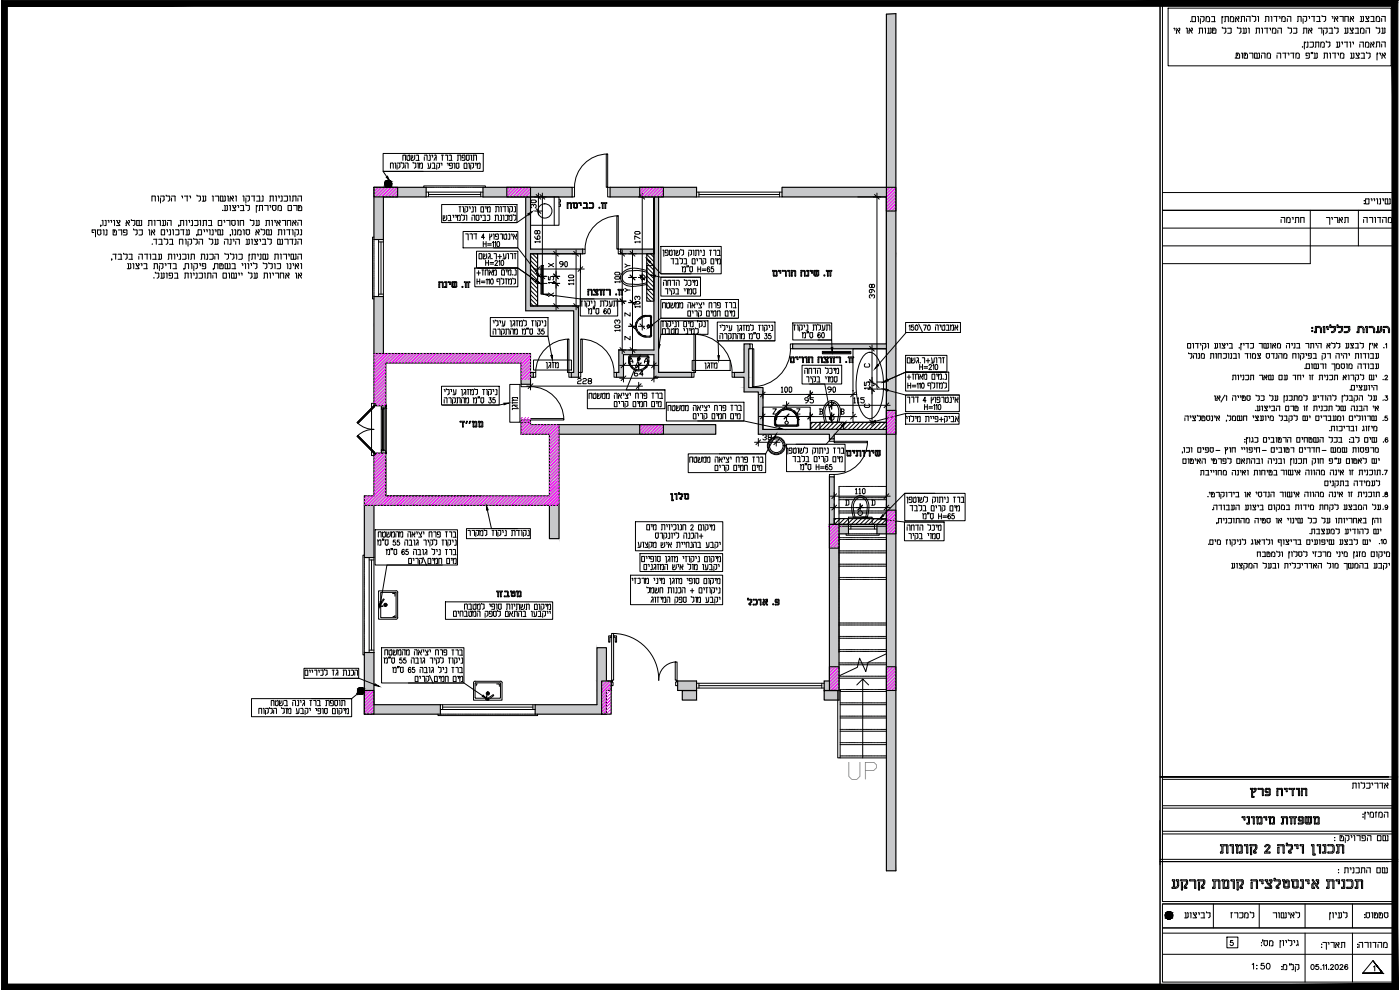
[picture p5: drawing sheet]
<svg xmlns="http://www.w3.org/2000/svg" width="420mm" height="297mm" viewBox="0 0 420 297" stroke-linecap="round" stroke-linejoin="round" font-family="sans-serif">
<defs><g id="words">
<text font-size="6.9" x="253.9" y="233.8">UP</text>
<g font-size="5.3">
<text x="392.3" y="100.9">vgru, fkkhu,:</text>
<text x="371.5" y="248.4">napj, nhnubh</text>
</g>
<g font-size="4.9">
<text x="383.1" y="68.1">j,hnv</text>
<text x="408.2" y="68.1">nvsurv</text>
<text x="136.9" y="129.5">nnwws</text>
<text x="368.3" y="276.6">knfrz</text>
<text x="374.6" y="292.1">1:50</text>
</g>
<g font-size="4.4">
<text x="413.8" y="143.6">7/</text>
<text x="413.8" y="154.2">9/</text>
<text x="417.3" y="150.3" transform="rotate(-90 417.3 150.3)">8/</text>
<text x="406" y="285.4">nvsurv:</text>
</g>
</g></defs>
<!-- layer: ST-HASH -->
<g fill="#c7c8ca" stroke="#c7c8ca" stroke-width=".3">
<path d="M196.3 76.1h1.4v3.1z"/>
<path d="M196.2 79.2h1.5z"/>
<path d="M266 4.3l2.9-.2v.2z"/>
<path d="M159.2 111.7h.9z"/>
<path d="M159.2 111.7h.9v1.5z"/>
<path d="M223.3 103.2h1.8z"/>
<path d="M220.4 111.7h2.9z"/>
<path d="M220.4 113.2h4.3z"/>
<path d="M237.9 103.2h28.1z"/>
<path d="M237.9 103.2h28.1v1.4z"/>
<path d="M179.2 194.3l2.8 10v-10zM179.2 194.3l2.8 10h-2.8z"/>
<path d="M179.2 204.3l4.2 2.9v-2.9zM179.2 204.3l4.2 2.9h-4.2z"/>
<path d="M179.2 207.2l2.8 4.2v-4.2zM179.2 207.2l2.8 4.2h-2.8z"/>
<path d="M160.6 211.4l21.4 2.9v-2.9zM160.6 211.4l21.4 2.9h-21.4z"/>
<path d="M204.8 207.2l4.2 2.8v-2.8zM204.8 207.2l4.2 2.8h-4.2z"/>
<path d="M196.3 59.1l1.4 17v-17zM196.3 59.1l1.4 17h-1.4z"/>
<path d="M196.3 79.2h1.4zM196.3 76.1l1.4 3.1h-1.4z"/>
<path d="M183.1 56.2l25.9 2.9v-2.9zM183.1 56.2l25.9 2.9h-25.9z"/>
<path d="M186.3 74.7l10 1.4v-1.4zM186.3 74.7l10 1.4h-10z"/>
<path d="M159.2 74.7l15.7 1.4v-1.4zM159.2 74.7l15.7 1.4h-15.7z"/>
<path d="M144.9 56.2l26.8 2.8v-2.8zM144.9 56.2l26.8 2.8h-26.8z"/>
<path d="M144.9 59l1.5 .1zM144.9 59l1.5 .1z"/>
<path d="M146.4 59l25.3 .1zM146.4 59l25.3 .1z"/>
<path d="M144.9 59.1h1.5zM144.9 59.1h1.5z"/>
<path d="M157.8 59.1l1.4 17v-17zM157.8 59.1l1.4 17h-1.4z"/>
<path d="M157.8 76.1l1.4 15.7v-15.7zM157.8 76.1l1.4 15.7h-1.4z"/>
<path d="M157.8 91.8l15.8 1.4v-1.4zM157.8 91.8l15.8 1.4h-15.8z"/>
<path d="M112.2 56.2l15.7 2.9v-2.9zM112.2 56.2l15.7 2.9h-15.7z"/>
<path d="M112.2 59.1l2.9 12.8v-12.8zM112.2 59.1l2.9 12.8h-2.9z"/>
<path d="M196.2 79.2l1.5 11.2v-11.2zM196.2 79.2l1.5 11.2h-1.4z"/>
<path d="M196.3 90.4l1.4 14.6v-14.6zM196.3 90.4l1.4 14.6h-1.4z"/>
<path d="M185.7 105l12 1.4v-1.4zM185.7 105l12 1.4h-12z"/>
<path d="M196.3 106.4l1.4 5.3v-5.3zM196.3 106.4l1.4 5.3h-1.4z"/>
<path d="M185.7 106.4l1.4 5.3v-5.3zM185.7 106.4l1.4 5.3h-1.4z"/>
<path d="M196.3 111.7l11.3 1.5v-1.5zM196.3 111.7l11.3 1.5h-11.3z"/>
<path d="M185 111.7l2.1 1.5v-1.5zM185 111.7l2.1 1.5h-2.1z"/>
<path d="M172.2 93.2l1.4 18.5v-18.5zM172.2 93.2l1.4 18.5h-1.4z"/>
<path d="M171.4 111.7l2.2 1.5v-1.5zM171.4 111.7l2.2 1.5h-2.2z"/>
<path d="M112.2 89l2.9 8.5v-8.5zM112.2 89l2.9 8.5h-2.9z"/>
<path d="M112.2 97.5l2.9 8.6v-8.6zM112.2 97.5l2.9 8.6h-2.9z"/>
<path d="M112.2 106.1l47 2.8v-2.8zM112.2 106.1l47 2.8h-47z"/>
<path d="M156.4 108.9l2.8 6.4v-6.4zM156.4 108.9l2.8 6.4h-2.8z"/>
<path d="M112.2 108.9l3.6 12.2v-12.2zM112.2 108.9l3.6 12.2h-3.6z"/>
<path d="M112.8 121.1l3 .4v-.4zM112.8 121.1l3 .4h-3z"/>
<path d="M112.8 121.5l3 .2v-.2zM112.8 121.5l3 .2h-3z"/>
<path d="M164.9 151.6l2.9 10v-10zM164.9 151.6l2.9 10h-2.9z"/>
<path d="M156.4 126.7l2.8 .7v-.7zM156.4 126.7l2.8 .7h-2.8z"/>
<path d="M156.4 127.4l58.4 2.9v-2.9zM156.4 127.4l58.4 2.9h-58.4z"/>
<path d="M112.8 136l3 .6v-.6zM112.8 136l3 .6h-3z"/>
<path d="M164.9 130.3l2.9 18.5v-18.5zM164.9 130.3l2.9 18.5h-2.9z"/>
<path d="M112.2 136.6l3.6 12.2v-12.2zM112.2 136.6l3.6 12.2h-3.6z"/>
<path d="M109.3 148.8l58.5 2.8v-2.8zM109.3 148.8l58.5 2.8h-58.5z"/>
<path d="M109.3 195.8l2.9 15.6v-15.6zM109.3 195.8l2.9 15.6h-2.9z"/>
<path d="M109.3 211.4l22.9 2.9v-2.9zM109.3 211.4l22.9 2.9h-22.9z"/>
<path d="M109.3 151.6l2.9 15.7v-15.7zM109.3 151.6l2.9 15.7h-2.9z"/>
<path d="M247.4 207.2l4.4 2.8v-2.8zM247.4 207.2l4.4 2.8h-4.4z"/>
<path d="M203.4 204.3l5.6 2.9v-2.9zM203.4 204.3l5.6 2.9h-5.6z"/>
<path d="M248.9 143.1l1.5 14.2v-14.2zM248.9 143.1l1.5 14.2h-1.5z"/>
<path d="M248.9 157.3l5.7 2.9v-2.9zM248.9 157.3l5.7 2.9h-5.7z"/>
<path d="M248.9 160.2l2.9 44.1v-44.1zM248.9 160.2l2.9 44.1h-2.9z"/>
<path d="M247.4 204.3l4.4 2.9v-2.9zM247.4 204.3l4.4 2.9h-4.4z"/>
<path d="M263.2 157.3l2.8 2.9v-2.9zM263.2 157.3l2.8 2.9h-2.8z"/>
<path d="M234.7 56.2l31.3 2.9v-2.9zM234.7 56.2l31.3 2.9h-31.3z"/>
<path d="M266 4.3l2.9 59v-59zM266 4.3l2.9 59h-2.9z"/>
<path d="M266 63.3l2.9 12.8v-12.8zM266 63.3l2.9 12.8h-2.9z"/>
<path d="M266 76.1l2.9 27.1v-27.1zM266 76.1l2.9 27.1h-2.9z"/>
<path d="M266 103.2l2.9 1.4v-1.4zM266 103.2l2.9 1.4h-2.9z"/>
<path d="M266 104.6l2.9 25.7v-25.7zM266 104.6l2.9 25.7h-2.9z"/>
<path d="M266 130.3l2.9 29.9v-29.9zM266 130.3l2.9 29.9h-2.9z"/>
<path d="M266 160.2l2.9 47v-47zM266 160.2l2.9 47h-2.9z"/>
<path d="M266 207.2l2.9 54.1v-54.1zM266 207.2l2.9 54.1h-2.9z"/>
<path d="M159.2 113.2h.9zM159.2 111.7l.9 1.5h-.9z"/>
<path d="M223.3 103.2l1.8 1.4v-1.4zM223.3 103.2l1.8 1.4h-1.8z"/>
<path d="M237.9 103.2l28.1 1.4v-1.4zM237.9 103.2l28.1 1.4h-28.1z"/>
<path d="M223.3 104.6h1.4zM223.3 104.6h1.8z"/>
<path d="M223.3 104.6l1.4 7.1v-7.1zM223.3 104.6l1.4 7.1h-1.4zM223.3 111.7h1.4zM223.3 111.7h1.4z"/>
<path d="M220.4 111.7l4.3 1.5v-1.5zM220.4 111.7l4.3 1.5h-4.3zM220.4 113.2h4.3z"/>
<path d="M223.3 113.2l1.4 3.1v-3.1zM223.3 113.2l1.4 3.1h-1.4z"/>
<path d="M223.3 116.3l5.7 1.3v-1.3zM223.3 116.3l5.7 1.3h-5.7z"/>
<path d="M227.6 117.6l1.4 11.2v-11.2zM227.6 117.6l1.4 11.2h-1.4z"/>
<path d="M227.6 128.8l38.4 1.5v-1.5zM227.6 128.8l38.4 1.5h-38.4z"/>
<path d="M248.9 130.3l1.5 1.4v-1.4zM248.9 130.3l1.5 1.4h-1.5z"/>
<path d="M237.9 104.6h28.1zM237.9 103.2l28.1 1.4h-28.1z"/>
</g>
<!-- layer: ST-DIM-50 -->
<g fill="none" stroke="#000" stroke-width=".3">
<path d="M159.2 79.4l2.1 2.1M159.2 78.1l2.1 2.1M159.2 76.9l2.1 2.1M159.9 76.2l1.4 1.5M161.2 76.2l.1 .2M194.1 78.9l2.1 2.2M194.1 77.6l2.1 2.1M194.1 76.4l2.1 2.1M195.2 76.1l1 1.1M159.2 90.9l.9 .9M159.2 89.6l2.1 2.2M159.2 88.4l2.1 2.1"/>
<path d="M159.2 87.1l2.1 2.1M159.2 85.8l2.1 2.1M159.2 84.5l2.1 2.1M159.2 83.3l2.1 2.1M159.2 82l2.1 2.1M159.2 80.7l2.1 2.1M194.1 89.1l1.2 1.3M194.1 87.9l2.1 2.1M194.1 86.6l2.1 2.1M194.1 85.3l2.1 2.1M194.1 84l2.1 2.1M194.1 82.7l2.1 2.2"/>
<path d="M194.1 81.5l2.1 2.1M194.1 80.2l2.1 2.1M243.9 126.7l-.6 .6M245.2 126.7l-1.9 1.9M246.4 126.7l-2.1 2.1M247.7 126.7l-2.1 2.1M249 126.7l-2.1 2.1M250.3 126.7l-2.1 2.1M251.5 126.7l-2 2.1M252.9 126.7l-2.2 2.1M254.1 126.7l-2.1 2.1M255.4 126.7l-2.1 2.1"/>
<path d="M256.7 126.7l-2.1 2.1M257.9 126.7l-2 2.1M259.2 126.7l-2.1 2.1M260.5 126.7l-2.1 2.1M261.8 126.7l-2.1 2.1M263.1 126.7l-2.2 2.1M264.4 126.7l-2.1 2.1M265.6 126.7l-2.1 2.1M266 127.6l-1.2 1.2M250.9 155.6l-.5 .5M252.1 155.6l-1.7 1.7M253.4 155.6l-1.6 1.7"/>
<path d="M254.7 155.6l-1.7 1.7M256 155.6l-1.7 1.7M257.3 155.6l-1.7 1.7M258.5 155.6l-1.7 1.7M259.8 155.6l-1.7 1.7M261.1 155.6l-1.7 1.7M262.4 155.6l-1.7 1.7M263.7 155.6l-1.7 1.7M264.9 155.6l-1.7 1.7M266 157.1l-.2 .2M266 155.8l-1.5 1.5"/>
</g>
<g fill="none" stroke="#000" stroke-width=".3">
<path d="M127.2 56.2v-.4h18.5v.4M127.9 59h17M127.9 57.6h17M128.6 57.6v1.4M128.6 58.4h15.7M144.3 57.6v1.4M171.7 56.2h.7v2.9h-.7M181.9 46.3h.5v9.9h-.5zM182.4 46.2a10 10 0 0 0-10 10M183.1 56.2h-.7v2.9h.7M209 59.1h25.7M209 57.6h25.7"/>
<path d="M209.8 57.6v1.5M209.8 58.4h24.2M234 57.6v1.5M112.2 71.1h-.4v18.6h.4M113.6 72.6h1.5M113.6 71.9v17.1M114.3 72.6v15.7M115.1 71.9v17.1M174.9 74.7h.7v1.4h-.7M185.1 64.8h.4v9.9h-.4zM185.6 64.8a10 10 0 0 0-10 9.9M186.3 74.7h-.8v1.4h.8"/>
<path d="M113.6 88.3h1.5M156.4 115.3v.7h2.8v-.7M159.2 116a10 10 0 0 1 10 10M160.1 111.7h.7v1.5h-.7M170.3 101.8h.4v9.9h-.4zM170.8 101.8a10 10 0 0 0-10 9.9M171.4 111.7h-.7v1.5h.7M173.6 111.7h.7v1.5h-.7M174.3 101.8h.5v9.9h-.5zM174.3 101.8a10 10 0 0 1 10 9.9M185 111.7h-.7v1.5h.7M207.6 111.7h.7v1.5h-.7"/>
<path d="M208.3 100.4h.4v11.3h-.4zM208.3 100.3a11.4 11.4 0 0 1 11.4 11.4M220.4 111.7h-.7v1.5h.7M225.1 103.2h.7v1.4h-.7M225.8 104.6h.4v11.4h-.4zM237.2 104.6a11.4 11.4 0 0 1-11.4 11.4M237.9 103.2h-.7v1.4h.7M107.4 127l1.2 .9 1.4 .6 2.2 .3-1.5 .2-1.4 .4-1.9 1.2M107.4 130.7l5 5-.3 .2-4.9-5zM111.5 135.2v1.5h.7M111.5 122.9v11.8M112.1 121.8l.3 .2-5 5-.2-.2z"/>
<path d="M112.2 121.1h.6v.6h-.6zM112.2 136h.6v.6h-.6zM112.2 121h-.7v1.4M114.4 134.9h.9v.3h-.9zM114.4 122.4h.9v.4h-.9zM114.4 135.2h1.4v.8h-1.4zM114.4 121.7h1.4v.7h-1.4zM114.4 122.8v12.1M114.9 122.8l.1 12.1zM115.3 122.8v12.1M115.8 135.5l.1 .7zM115.8 121.5l.1 .7z"/>
<path d="M115.9 122.2v13.3M116.1 122.6l-.3-.2v12.8M156.4 126.7v-.7h2.8v.7M159.2 125.6h10v.4h-10zM248.9 131.7v.7h1.5v-.7M250.4 132.4h9.9v.4h-9.9zM260.3 132.4a10 10 0 0 1-9.9 10M248.9 143.1v-.7h1.5v.7M254.6 157.3h8.6M254.6 158.7h8.6M255.4 157.3v1.4M255.4 158h7.1"/>
<path d="M262.5 157.3v1.4M109.3 166.6h-.4v29.9h.4M110.8 168h1.4M110.8 167.3v28.5M111.5 168v27.1M112.2 167.3v28.5M253.9 160.2v.4h10v-.4M110.8 195.1h1.4M183.4 190.8h-.7v1.9h.3v-1.5h.4M183.6 190.1h.5v14h-.4v.1h-.1zM183.6 190.6v.7M184.1 190.6v.7"/>
<path d="M184.2 190.1a13.8 13.8 0 0 1 13.5 14 5.3 5.3 0 0 1 5-5.5M184.2 190.8h.8v1.9h-.3v-1.5h-.5M202.6 198.6h.6v5.6l-.6-.1zM131.4 214.3v.4h29.9v-.4M132.2 211.4h28.4M132.2 212.9h28.4M132.8 211.4v1.5M132.8 212.2h27.1M159.9 211.4v1.5M183.4 204.3h.4v.4h.2v1h-.6M203.4 204.3h-.5v.4h-.1v1h.6M209 205h38.4"/>
<path d="M209 206.4h38.4M209.8 205v1.4M209.8 205.7h36.8M246.6 205v1.4"/>
</g>
<!-- layer: A-GLAZ-CWMG -->
<path d="M247.4 207v.4" fill="none" stroke="#000" stroke-width=".3"/>
<!-- layer: S-STRS-MBND -->
<g fill="none" stroke="#000" stroke-width=".3">
<path d="M251.8 146.2v.2M251.8 146.5v.2M251.8 146.8v.2M251.8 147.1v.2M251.8 147.4v.2M251.8 147.6v.2M251.8 147.9v.2M251.8 148.2v.2M251.8 148.5v.2M251.8 148.8v.2M251.8 149.1v.2M251.8 149.6v.2"/>
<path d="M251.8 150.2v.2M251.8 150.5v.2M251.8 150.8v.1M251.8 151v.2M251.8 151.3v.2M251.8 151.6v.2M251.8 151.9v.1M251.8 152.2v.1M251.8 152.5v.1M251.8 152.7v.2M251.8 153v.2M251.8 153.6v.1"/>
<path d="M251.8 154.2v.1M251.8 154.4v.2M251.8 154.7v.2M251.8 155v.2M251.8 155.3v.1M251.8 155.6v.1M251.8 155.9v.1M251.8 156.1v.2M251.8 156.4v.2M251.8 156.7v.2M251.8 157v.1M251.8 157.3v.1"/>
<path d="M251.8 157.6v.1M251.8 157.8v.2M251.8 158.1v.2M251.8 158.4v.2M251.8 158.7v.2M251.8 158.9v.2M251.8 159.2v.2M251.8 159.5v.2M251.8 159.8v.2M251.8 157.3h.1M251.8 157.9h.1M251.9 146l-.1 .1"/>
<path d="M251.9 149.3l-.1 .2M251.9 149.9l-.1 .2M251.9 153.3l-.1 .2M251.9 153.9l-.1 .1M252.1 146h.1M252.1 149.3h.1M252.1 153.3h.1M252.1 157.3h.1M252.1 149.9h.1M252.1 153.9h.1M252.1 157.9h.1M252.3 146h.2"/>
<path d="M252.3 149.3h.2M252.3 153.3h.2M252.3 157.3h.2M252.3 149.9h.2M252.3 153.9h.2M252.3 157.9h.2M252.6 146h.2M252.6 149.3h.2M252.6 153.3h.2M252.6 157.3h.2M252.6 149.9h.2M252.6 153.9h.2"/>
<path d="M252.6 157.9h.2M252.9 146h.2M252.9 149.3h.2M252.9 153.3h.2M252.9 157.3h.2M252.9 149.9h.2M252.9 153.9h.2M252.9 157.9h.2M253.2 146h.1M253.2 149.3h.1M253.2 153.3h.1M253.2 157.3h.1"/>
<path d="M253.2 149.9h.1M253.2 153.9h.1M253.2 157.9h.1M253.4 146h.2M253.4 149.3h.2M253.4 153.3h.2M253.4 157.3h.2M253.4 149.9h.2M253.4 153.9h.2M253.4 157.9h.2M253.7 146h.2M253.7 149.3h.2"/>
<path d="M253.7 153.3h.2M253.7 157.3h.2M253.7 149.9h.2M253.7 153.9h.2M253.7 157.9h.2M254 146h.2M254 149.3h.2M254 153.3h.2M254 157.3h.2M254 149.9h.2M254 153.9h.2M254 157.9h.2"/>
<path d="M254.3 146h.2M254.3 149.3h.2M254.3 153.3h.2M254.3 157.3h.2M254.3 149.9h.2M254.3 153.9h.2M254.3 157.9h.2M254.6 146h.2M254.6 149.3h.2M254.6 153.3h.2M254.6 157.3h.2M254.6 149.9h.2"/>
<path d="M254.6 153.9h.2M254.6 157.9h.2M254.8 146h.2M254.8 149.3h.2M254.8 153.3h.2M254.8 157.3h.2M254.8 149.9h.2M254.8 153.9h.2M254.8 157.9h.2M255.1 146h.2M255.1 149.3h.2M255.1 153.3h.2"/>
<path d="M255.1 157.3h.2M255.1 149.9h.2M255.1 153.9h.2M255.1 157.9h.2M255.4 146h.2M255.4 149.3h.2M255.4 153.3h.2M255.4 157.3h.2M255.4 149.9h.2M255.4 153.9h.2M255.4 157.9h.2M255.7 146h.2"/>
<path d="M255.7 149.3h.2M255.7 153.3h.2M255.7 157.3h.2M255.7 149.9h.2M255.7 153.9h.2M255.7 157.9h.2M256 146h.2M256 149.3h.2M256 153.3h.2M256 157.3h.2M256 149.9h.2M256 153.9h.2"/>
<path d="M256 157.9h.2M256.3 146h.2M256.3 149.3h.2M256.3 153.3h.2M256.3 157.3h.2M256.3 149.9h.2M256.3 153.9h.2M256.3 157.9h.2M256.5 146h.2M256.5 149.3h.2M256.5 153.3h.2M256.5 157.3h.2"/>
<path d="M256.5 149.9h.2M256.5 153.9h.2M256.5 157.9h.2M256.8 146h.2M256.8 149.3h.2M256.8 153.3h.2M256.8 157.3h.2M256.8 149.9h.2M256.8 153.9h.2M256.8 157.9h.2M257.1 146h.2M257.1 149.3h.2"/>
<path d="M257.1 153.3h.2M257.1 157.3h.2M257.1 149.9h.2M257.1 153.9h.2M257.1 157.9h.2M257.4 146h.2M257.4 149.3h.2M257.4 153.3h.2M257.4 157.3h.2M257.4 149.9h.2M257.4 153.9h.2M257.4 157.9h.2"/>
<path d="M257.7 146h.2M257.7 149.3h.2M257.7 153.3h.2M257.7 157.3h.2M257.7 149.9h.2M257.7 153.9h.2M257.7 157.9h.2M258 146h.1M258 149.3h.1M258 153.3h.1M258 157.3h.1M258 149.9h.1"/>
<path d="M258 153.9h.1M258 157.9h.1M258.2 146h.2M258.2 149.3h.2M258.2 153.3h.2M258.2 157.3h.2M258.2 149.9h.2M258.2 153.9h.2M258.2 157.9h.2M258.5 146h.2M258.5 149.3h.2M258.5 153.3h.2"/>
<path d="M258.5 157.3h.2M258.5 149.9h.2M258.5 153.9h.2M258.5 157.9h.2M258.8 146h.2M258.8 149.3h.2M258.8 153.3h.2M258.8 157.3h.2M258.8 149.9h.2M258.8 153.9h.2M258.8 157.9h.2M259.1 146h.1"/>
<path d="M259.1 149.3h.1M259.1 153.3h.1M259.1 157.3h.1M259.1 149.9h.1M259.1 153.9h.1M259.1 157.9h.1M259.4 146h.1M259.4 149.3h.1M259.4 153.3h.1M259.4 157.3h.1M259.4 149.9h.1M259.4 153.9h.1"/>
<path d="M259.4 157.9h.1M259.7 146h.1M259.7 149.3h.1M259.7 153.3h.1M259.7 157.3h.1M259.7 149.9h.1M259.7 153.9h.1M259.7 157.9h.1M259.9 146h.2M259.9 149.3h.2M259.9 153.3h.2M259.9 157.3h.2"/>
<path d="M259.9 149.9h.2M259.9 153.9h.2M259.9 157.9h.2M260.2 146h.2M260.2 149.3h.2M260.2 153.3h.2M260.2 157.3h.2M260.2 149.9h.2M260.2 153.9h.2M260.2 157.9h.2M260.5 146h.2M260.5 149.3h.2"/>
<path d="M260.5 153.3h.2M260.5 157.3h.2M260.5 149.9h.2M260.5 153.9h.2M260.5 157.9h.2M260.8 146h.1M260.8 149.3h.1M260.8 153.3h.1M260.8 157.3h.1M260.8 149.9h.1M260.8 153.9h.1M260.8 157.9h.1"/>
<path d="M261.1 146h.1M261.1 149.3h.1M261.1 153.3h.1M261.1 157.3h.1M261.1 149.9h.1M261.1 153.9h.1M261.1 157.9h.1M261.4 146h.1M261.4 149.3h.1M261.4 153.3h.1M261.4 157.3h.1M261.4 149.9h.1"/>
<path d="M261.4 153.9h.1M261.4 157.9h.1M261.6 146h.2M261.6 149.3h.2M261.6 153.3h.2M261.6 157.3h.2M261.6 149.9h.2M261.6 153.9h.2M261.6 157.9h.2M261.9 146h.2M261.9 149.3h.2M261.9 153.3h.2"/>
<path d="M261.9 157.3h.2M261.9 149.9h.2M261.9 153.9h.2M261.9 157.9h.2M262.2 146h.2M262.2 149.3h.2M262.2 153.3h.2M262.2 157.3h.2M262.2 149.9h.2M262.2 153.9h.2M262.2 157.9h.2M262.5 146h.2"/>
<path d="M262.5 149.3h.2M262.5 153.3h.2M262.5 157.3h.2M262.5 149.9h.2M262.5 153.9h.2M262.5 157.9h.2M262.8 146h.1M262.8 149.3h.1M262.8 153.3h.1M262.8 157.3h.1M262.8 149.9h.1M262.8 153.9h.1"/>
<path d="M262.8 157.9h.1M263.1 146h.1M263.1 149.3h.1M263.1 153.3h.1M263.1 157.3h.1M263.1 149.9h.1M263.1 153.9h.1M263.1 157.9h.1M263.4 146h.1M263.4 149.3h.1M263.4 153.3h.1M263.4 157.3h.1"/>
<path d="M263.4 149.9h.1M263.4 153.9h.1M263.4 157.9h.1M263.6 146h.2M263.6 149.3h.2M263.6 153.3h.2M263.6 157.3h.2M263.6 149.9h.2M263.6 153.9h.2M263.6 157.9h.2M263.9 146h.2M263.9 149.3h.2"/>
<path d="M263.9 153.3h.2M263.9 157.3h.2M263.9 149.9h.2M263.9 153.9h.2M263.9 157.9h.2M264.2 146h.2M264.2 149.3h.2M264.2 153.3h.2M264.2 157.3h.2M264.2 149.9h.2M264.2 153.9h.2M264.2 157.9h.2"/>
<path d="M264.5 146h.1M264.5 149.3h.1M264.5 153.3h.1M264.5 157.3h.1M264.5 149.9h.1M264.5 153.9h.1M264.5 157.9h.1M264.8 146h.1M264.8 149.3h.1M264.8 153.3h.1M264.8 157.3h.1M264.8 149.9h.1"/>
<path d="M264.8 153.9h.1M264.8 157.9h.1M265 146h.2M265 149.3h.2M265 153.3h.2M265 157.3h.2M265 149.9h.2M265 153.9h.2M265 157.9h.2M265.3 146h.2M265.3 149.3h.2M265.3 153.3h.2"/>
<path d="M265.3 157.3h.2M265.3 149.9h.2M265.3 153.9h.2M265.3 157.9h.2M265.6 146h.2M265.6 149.3h.2M265.6 153.3h.2M265.6 157.3h.2M265.6 149.9h.2M265.6 153.9h.2M265.6 157.9h.2M265.9 146l.1 .1"/>
<path d="M265.9 149.3l.1 .2M265.9 149.9l.1 .2M265.9 153.3l.1 .2M265.9 153.9l.1 .1M265.9 157.3h.1M265.9 157.9h.1M266 146.2v.2M266 146.5v.2M266 146.8v.2M266 147.1v.2M266 147.4v.2M266 147.6v.2"/>
<path d="M266 147.9v.2M266 148.2v.2M266 148.5v.2M266 148.8v.2M266 149.1v.2M266 149.6v.2M266 150.2v.2M266 150.5v.2M266 150.8v.1M266 151v.2M266 151.3v.2M266 151.6v.2"/>
<path d="M266 151.9v.1M266 152.2v.1M266 152.5v.1M266 152.7v.2M266 153v.2M266 153.6v.1M266 154.2v.1M266 154.4v.2M266 154.7v.2M266 155v.2M266 155.3v.1M266 155.6v.1"/>
<path d="M266 155.9v.1M266 156.1v.2M266 156.4v.2M266 156.7v.2M266 157v.1M266 157.3v.1M266 157.6v.1M266 157.8v.2M266 158.1v.2M266 158.4v.2M266 158.7v.2M266 158.9v.2"/>
<path d="M266 159.2v.2M266 159.5v.2M266 159.8v.2M251.8 160.1v.2M251.8 160.4v.2M251.8 160.6v.2M251.8 160.9v.2M251.8 161.2v.2M251.8 161.5v.2M251.8 161.8v.2M251.8 162.1v.1M251.8 162.3v.2"/>
<path d="M251.8 162.6v.2M251.8 162.9v.2M251.8 163.2v.2M251.8 163.5v.1M251.8 163.8v.1M251.8 164v.2M251.8 164.3v.2M251.8 164.6v.2M251.8 164.9v.1M251.8 165.2v.1M251.8 165.5v.1M251.8 165.7l.1 .2"/>
<path d="M251.8 166v.2M251.8 166.3v.2M251.8 166.6v.1M251.8 166.9v.1M251.8 167.2v.1M251.8 167.4v.2M251.8 167.7v.2M251.8 168v.2M251.8 168.3v.1M251.8 168.6v.1M251.8 168.9v.1M251.8 169.1v.2"/>
<path d="M251.8 169.4v.2M251.8 169.7l.1 .2M251.8 170v.2M251.8 170.3v.1M251.8 170.5v.2M251.8 170.8v.2M251.8 171.1v.2M251.8 171.4v.2M251.8 171.7v.2M251.8 171.9v.2M251.8 172.2v.2M251.8 172.5v.2"/>
<path d="M251.8 172.8v.2M251.8 173.1l.1 .2M251.8 173.4v.2M251.8 173.6v.4M251.8 174.1v.2M251.8 174.4v.2M251.8 174.7v.1M251.8 174.9v.2M251.8 175.2v.2M251.8 175.5v.2M251.8 175.8v.2M251.8 176.1v.2"/>
<path d="M251.8 176.3v.2M251.8 176.6v.2M251.8 176.9v.2M251.8 177.2v.2M251.8 177.5v.2M251.8 177.8v.2M251.8 178v.2M251.8 178.3v.2M251.8 178.6v.2M251.8 178.9v.2M251.8 179.2v.2M251.8 179.5v.1"/>
<path d="M251.8 179.7v.2M251.8 173.8h.1M251.8 161.3h.1M251.8 165.3h.1M251.8 169.3h.1M251.8 161.9h.1M252.1 173.8h.1M252.1 161.3h.1M252.1 165.3h.1M252.1 169.3h.1M252.1 173.3h.1M252.1 161.9h.1"/>
<path d="M252.1 165.9h.1M252.1 169.9h.1M252.3 173.8h.2M252.3 161.3h.2M252.3 165.3h.2M252.3 169.3h.2M252.3 173.3h.2M252.3 161.9h.2M252.3 165.9h.2M252.3 169.9h.2M252.6 173.8h.2M252.6 161.3h.2"/>
<path d="M252.6 165.3h.2M252.6 169.3h.2M252.6 173.3h.2M252.6 161.9h.2M252.6 165.9h.2M252.6 169.9h.2M252.9 173.8h.2M252.9 161.3h.2M252.9 165.3h.2M252.9 169.3h.2M252.9 173.3h.2M252.9 161.9h.2"/>
<path d="M252.9 165.9h.2M252.9 169.9h.2M253.2 173.8h.1M253.2 161.3h.1M253.2 165.3h.1M253.2 169.3h.1M253.2 173.3h.1M253.2 161.9h.1M253.2 165.9h.1M253.2 169.9h.1M253.4 173.8h.2M253.4 161.3h.2"/>
<path d="M253.4 165.3h.2M253.4 169.3h.2M253.4 173.3h.2M253.4 161.9h.2M253.4 165.9h.2M253.4 169.9h.2M253.7 173.8h.2M253.7 161.3h.2M253.7 165.3h.2M253.7 169.3h.2M253.7 173.3h.2M253.7 161.9h.2"/>
<path d="M253.7 165.9h.2M253.7 169.9h.2M254 173.8h.2M254 161.3h.2M254 165.3h.2M254 169.3h.2M254 173.3h.2M254 161.9h.2M254 165.9h.2M254 169.9h.2M254.3 173.8h.2M254.3 161.3h.2"/>
<path d="M254.3 165.3h.2M254.3 169.3h.2M254.3 173.3h.2M254.3 161.9h.2M254.3 165.9h.2M254.3 169.9h.2M254.6 173.8h.2M254.6 161.3h.2M254.6 165.3h.2M254.6 169.3h.2M254.6 173.3h.2M254.6 161.9h.2"/>
<path d="M254.6 165.9h.2M254.6 169.9h.2M254.8 173.8h.2M254.8 161.3h.2M254.8 165.3h.2M254.8 169.3h.2M254.8 173.3h.2M254.8 161.9h.2M254.8 165.9h.2M254.8 169.9h.2M255.1 173.8h.2M255.1 161.3h.2"/>
<path d="M255.1 165.3h.2M255.1 169.3h.2M255.1 173.3h.2M255.1 161.9h.2M255.1 165.9h.2M255.1 169.9h.2M255.4 173.8h.2M255.4 161.3h.2M255.4 165.3h.2M255.4 169.3h.2M255.4 173.3h.2M255.4 161.9h.2"/>
<path d="M255.4 165.9h.2M255.4 169.9h.2M255.7 173.8h.2M255.7 161.3h.2M255.7 165.3h.2M255.7 169.3h.2M255.7 173.3h.2M255.7 161.9h.2M255.7 165.9h.2M255.7 169.9h.2M256 173.8h.2M256 161.3h.2"/>
<path d="M256 165.3h.2M256 169.3h.2M256 173.3h.2M256 161.9h.2M256 165.9h.2M256 169.9h.2M256.3 173.8h.2M256.3 161.3h.2M256.3 165.3h.2M256.3 169.3h.2M256.3 173.3h.2M256.3 161.9h.2"/>
<path d="M256.3 165.9h.2M256.3 169.9h.2M256.5 173.8h.2M256.5 161.3h.2M256.5 165.3h.2M256.5 169.3h.2M256.5 173.3h.2M256.5 161.9h.2M256.5 165.9h.2M256.5 169.9h.2M256.8 173.8h.2M256.8 161.3h.2"/>
<path d="M256.8 165.3h.2M256.8 169.3h.2M256.8 173.3h.2M256.8 161.9h.2M256.8 165.9h.2M256.8 169.9h.2M257.1 173.8h.2M257.1 161.3h.2M257.1 165.3h.2M257.1 169.3h.2M257.1 173.3h.2M257.1 161.9h.2"/>
<path d="M257.1 165.9h.2M257.1 169.9h.2M257.4 173.8h.2M257.4 161.3h.2M257.4 165.3h.2M257.4 169.3h.2M257.4 173.3h.2M257.4 161.9h.2M257.4 165.9h.2M257.4 169.9h.2M257.7 173.8h.2M257.7 161.3h.2"/>
<path d="M257.7 165.3h.2M257.7 169.3h.2M257.7 173.3h.2M257.7 161.9h.2M257.7 165.9h.2M257.7 169.9h.2M258 173.8h.1M258 161.3h.1M258 165.3h.1M258 169.3h.1M258 173.3h.1M258 161.9h.1"/>
<path d="M258 165.9h.1M258 169.9h.1M258.2 173.8h.2M258.2 161.3h.2M258.2 165.3h.2M258.2 169.3h.2M258.2 173.3h.2M258.2 161.9h.2M258.2 165.9h.2M258.2 169.9h.2M258.5 173.8h.2M258.5 161.3h.2"/>
<path d="M258.5 165.3h.2M258.5 169.3h.2M258.5 173.3h.2M258.5 161.9h.2M258.5 165.9h.2M258.5 169.9h.2M258.8 173.8h.2M258.8 161.3h.2M258.8 165.3h.2M258.8 169.3h.2M258.8 173.3h.2M258.8 161.9h.2"/>
<path d="M258.8 165.9h.2M258.8 169.9h.2M259.1 173.8h.1M259.1 161.3h.1M259.1 165.3h.1M259.1 169.3h.1M259.1 173.3h.1M259.1 161.9h.1M259.1 165.9h.1M259.1 169.9h.1M259.4 173.8h.1M259.4 161.3h.1"/>
<path d="M259.4 165.3h.1M259.4 169.3h.1M259.4 173.3h.1M259.4 161.9h.1M259.4 165.9h.1M259.4 169.9h.1M259.7 173.8h.1M259.7 161.3h.1M259.7 165.3h.1M259.7 169.3h.1M259.7 173.3h.1M259.7 161.9h.1"/>
<path d="M259.7 165.9h.1M259.7 169.9h.1M259.9 173.8h.2M259.9 161.3h.2M259.9 165.3h.2M259.9 169.3h.2M259.9 173.3h.2M259.9 161.9h.2M259.9 165.9h.2M259.9 169.9h.2M260.2 173.8h.2M260.2 161.3h.2"/>
<path d="M260.2 165.3h.2M260.2 169.3h.2M260.2 173.3h.2M260.2 161.9h.2M260.2 165.9h.2M260.2 169.9h.2M260.5 173.8h.2M260.5 161.3h.2M260.5 165.3h.2M260.5 169.3h.2M260.5 173.3h.2M260.5 161.9h.2"/>
<path d="M260.5 165.9h.2M260.5 169.9h.2M260.8 173.8h.1M260.8 161.3h.1M260.8 165.3h.1M260.8 169.3h.1M260.8 173.3h.1M260.8 161.9h.1M260.8 165.9h.1M260.8 169.9h.1M261.1 173.8h.1M261.1 161.3h.1"/>
<path d="M261.1 165.3h.1M261.1 169.3h.1M261.1 173.3h.1M261.1 161.9h.1M261.1 165.9h.1M261.1 169.9h.1M261.4 173.8h.1M261.4 161.3h.1M261.4 165.3h.1M261.4 169.3h.1M261.4 173.3h.1M261.4 161.9h.1"/>
<path d="M261.4 165.9h.1M261.4 169.9h.1M261.6 173.8h.2M261.6 161.3h.2M261.6 165.3h.2M261.6 169.3h.2M261.6 173.3h.2M261.6 161.9h.2M261.6 165.9h.2M261.6 169.9h.2M261.9 173.8h.2M261.9 161.3h.2"/>
<path d="M261.9 165.3h.2M261.9 169.3h.2M261.9 173.3h.2M261.9 161.9h.2M261.9 165.9h.2M261.9 169.9h.2M262.2 173.8h.2M262.2 161.3h.2M262.2 165.3h.2M262.2 169.3h.2M262.2 173.3h.2M262.2 161.9h.2"/>
<path d="M262.2 165.9h.2M262.2 169.9h.2M262.5 173.8h.2M262.5 161.3h.2M262.5 165.3h.2M262.5 169.3h.2M262.5 173.3h.2M262.5 161.9h.2M262.5 165.9h.2M262.5 169.9h.2M262.8 173.8h.1M262.8 161.3h.1"/>
<path d="M262.8 165.3h.1M262.8 169.3h.1M262.8 173.3h.1M262.8 161.9h.1M262.8 165.9h.1M262.8 169.9h.1M263.1 173.8h.1M263.1 161.3h.1M263.1 165.3h.1M263.1 169.3h.1M263.1 173.3h.1M263.1 161.9h.1"/>
<path d="M263.1 165.9h.1M263.1 169.9h.1M263.4 173.8h.1M263.4 161.3h.1M263.4 165.3h.1M263.4 169.3h.1M263.4 173.3h.1M263.4 161.9h.1M263.4 165.9h.1M263.4 169.9h.1M263.6 173.8h.2M263.6 161.3h.2"/>
<path d="M263.6 165.3h.2M263.6 169.3h.2M263.6 173.3h.2M263.6 161.9h.2M263.6 165.9h.2M263.6 169.9h.2M263.9 173.8h.2M263.9 161.3h.2M263.9 165.3h.2M263.9 169.3h.2M263.9 173.3h.2M263.9 161.9h.2"/>
<path d="M263.9 165.9h.2M263.9 169.9h.2M264.2 173.8h.2M264.2 161.3h.2M264.2 165.3h.2M264.2 169.3h.2M264.2 173.3h.2M264.2 161.9h.2M264.2 165.9h.2M264.2 169.9h.2M264.5 173.8h.1M264.5 161.3h.1"/>
<path d="M264.5 165.3h.1M264.5 169.3h.1M264.5 173.3h.1M264.5 161.9h.1M264.5 165.9h.1M264.5 169.9h.1M264.8 173.8h.1M264.8 161.3h.1M264.8 165.3h.1M264.8 169.3h.1M264.8 173.3h.1M264.8 161.9h.1"/>
<path d="M264.8 165.9h.1M264.8 169.9h.1M265 173.8h.2M265 161.3h.2M265 165.3h.2M265 169.3h.2M265 173.3h.2M265 161.9h.2M265 165.9h.2M265 169.9h.2M265.3 173.8h.2M265.3 161.3h.2"/>
<path d="M265.3 165.3h.2M265.3 169.3h.2M265.3 173.3h.2M265.3 161.9h.2M265.3 165.9h.2M265.3 169.9h.2M265.6 173.8h.2M265.6 161.3h.2M265.6 165.3h.2M265.6 169.3h.2M265.6 173.3h.2M265.6 161.9h.2"/>
<path d="M265.6 165.9h.2M265.6 169.9h.2M265.9 173.8h.1M265.9 161.3h.1M265.9 165.3h.1M265.9 169.3h.1M265.9 161.9h.1M266 160.1v.2M266 160.4v.2M266 160.6v.2M266 160.9v.2M266 161.2v.2"/>
<path d="M266 161.5v.2M266 161.8v.2M266 162.1v.1M266 162.3v.2M266 162.6v.2M266 162.9v.2M266 163.2v.2M266 163.5v.1M266 163.8v.1M266 164v.2M266 164.3v.2M266 164.6v.2"/>
<path d="M266 164.9v.1M266 165.2v.1M266 165.5v.1M266 165.7l-.1 .2M266 166v.2M266 166.3v.2M266 166.6v.1M266 166.9v.1M266 167.2v.1M266 167.4v.2M266 167.7v.2M266 168v.2"/>
<path d="M266 168.3v.1M266 168.6v.1M266 168.9v.1M266 169.1v.2M266 169.4v.2M266 169.7l-.1 .2M266 170v.2M266 170.3v.1M266 170.5v.2M266 170.8v.2M266 171.1v.2M266 171.4v.2"/>
<path d="M266 171.7v.2M266 171.9v.2M266 172.2v.2M266 172.5v.2M266 172.8v.2M266 173.1l-.1 .2M266 173.4v.2M266 173.6v.4M266 174.1v.2M266 174.4v.2M266 174.7v.1M266 174.9v.2"/>
<path d="M266 175.2v.2M266 175.5v.2M266 175.8v.2M266 176.1v.2M266 176.3v.2M266 176.6v.2M266 176.9v.2M266 177.2v.2M266 177.5v.2M266 177.8v.2M266 178v.2M266 178.3v.2"/>
<path d="M266 178.6v.2M266 178.9v.2M266 179.2v.2M266 179.5v.1M266 179.7v.2M251.8 180v.2M251.8 180.3v.2M251.8 180.6v.1M251.8 180.9v.1M251.8 181.2v.1M251.8 181.4v.2M251.8 181.7v.2"/>
<path d="M251.8 182v.2M251.8 182.3v.1M251.8 182.6v.1M251.8 182.9v.1M251.8 183.1v.2M251.8 183.4v.2M251.8 183.7v.2M251.8 184v.1M251.8 184.3v.1M251.8 184.6v.1M251.8 184.9v.1M251.8 185.1v.2"/>
<path d="M251.8 185.4v.2M251.8 185.7v.2M251.8 186v.1M251.8 186.3v.1M251.8 186.5v.2M251.8 186.8v.2M251.8 187.1v.2M251.8 187.4v.2M251.8 187.7v.2M251.8 188v.2M251.8 188.3v.2M251.8 188.6v.2"/>
<path d="M251.8 188.8v.2M251.8 189.1v.2M251.8 189.4v.2M251.8 189.7v.2M251.8 190v.1M251.8 190.3v.1M251.8 190.5v.2M251.8 190.8v.2M251.8 191.1v.2M251.8 191.4v.1M251.8 191.7v.1M251.8 192v.1"/>
<path d="M251.8 192.2v.2M251.8 192.5v.2M251.8 192.8v.2M251.8 193.1v.2M251.8 193.4v.1M251.8 193.7v.1M251.8 194v.1M251.8 194.2v.2M251.8 194.5v.2M251.8 194.8v.2M251.8 195.1v.1M251.8 195.4v.1"/>
<path d="M251.8 195.7h.1M251.8 187.5h.1M251.8 186.9h.1M251.8 191h.1M251.8 194.9h.1M251.8 198.9h.2M251.8 191.5h.1M251.8 195.5h.1M251.8 199.5h.1M252 199.5h.2M252.1 187.5h.1M252.1 186.9h.1"/>
<path d="M252.1 191h.1M252.1 194.9h.1M252.1 198.9h.1M252.1 191.5h.1M252.1 195.5h.1M252.3 199.5h.1M252.3 187.5h.2M252.3 186.9h.2M252.3 191h.2M252.3 194.9h.2M252.3 191.5h.2M252.3 195.5h.2"/>
<path d="M252.3 198.9h.2M252.6 199.5h.1M252.6 187.5h.2M252.6 186.9h.2M252.6 191h.2M252.6 194.9h.2M252.6 191.5h.2M252.6 195.5h.2M252.6 198.9h.2M252.9 199.5h.1M252.9 187.5h.2M252.9 186.9h.2"/>
<path d="M252.9 191h.2M252.9 194.9h.2M252.9 198.9h.2M252.9 191.5h.2M252.9 195.5h.2M253.1 199.5h.2M253.2 187.5h.1M253.2 186.9h.1M253.2 191h.1M253.2 194.9h.1M253.2 191.5h.1M253.2 195.5h.1"/>
<path d="M253.2 198.9h.2M253.4 199.5h.2M253.4 187.5h.2M253.4 186.9h.2M253.4 191h.2M253.4 194.9h.2M253.4 191.5h.2M253.4 195.5h.2M253.5 198.9h.2M253.7 199.5h.2M253.7 187.5h.2M253.7 186.9h.2"/>
<path d="M253.7 191h.2M253.7 194.9h.2M253.7 198.9h.2M253.7 191.5h.2M253.7 195.5h.2M254 199.5h.1M254 187.5h.2M254 186.9h.2M254 191h.2M254 194.9h.2M254 191.5h.2M254 195.5h.2"/>
<path d="M254 198.9h.2M254.3 199.5h.1M254.3 187.5h.2M254.3 186.9h.2M254.3 191h.2M254.3 194.9h.2M254.3 191.5h.2M254.3 195.5h.2M254.3 198.9h.2M254.6 199.5h.1M254.6 187.5h.2M254.6 186.9h.2"/>
<path d="M254.6 191h.2M254.6 194.9h.2M254.6 198.9h.2M254.6 191.5h.2M254.6 195.5h.2M254.8 199.5h.2M254.8 187.5h.2M254.8 186.9h.2M254.8 191h.2M254.8 194.9h.2M254.8 191.5h.2M254.8 195.5h.2"/>
<path d="M254.9 198.9h.2M255.1 199.5h.2M255.1 187.5h.2M255.1 186.9h.2M255.1 191h.2M255.1 194.9h.2M255.1 191.5h.2M255.1 195.5h.2M255.2 198.9h.2M255.4 199.5h.2M255.4 187.5h.2M255.4 186.9h.2"/>
<path d="M255.4 191h.2M255.4 194.9h.2M255.4 198.9h.2M255.4 191.5h.2M255.4 195.5h.2M255.7 199.5h.1M255.7 187.5h.2M255.7 186.9h.2M255.7 191h.2M255.7 194.9h.2M255.7 191.5h.2M255.7 195.5h.2"/>
<path d="M255.7 198.9h.2M255.9 199.5h.2M256 187.5h.2M256 186.9h.2M256 191h.2M256 194.9h.2M256 191.5h.2M256 195.5h.2M256 198.9h.2M256.2 199.5h.2M256.3 187.5h.2M256.3 186.9h.2"/>
<path d="M256.3 191h.2M256.3 194.9h.2M256.3 198.9h.2M256.3 191.5h.2M256.3 195.5h.2M256.5 199.5h.2M256.5 187.5h.2M256.5 186.9h.2M256.5 191h.2M256.5 194.9h.2M256.5 191.5h.2M256.5 195.5h.2"/>
<path d="M256.6 198.9h.2M256.8 199.5h.2M256.8 187.5h.2M256.8 186.9h.2M256.8 191h.2M256.8 194.9h.2M256.8 191.5h.2M256.8 195.5h.2M256.9 198.9h.1M257.1 199.5h.2M257.1 187.5h.2M257.1 186.9h.2"/>
<path d="M257.1 191h.2M257.1 194.9h.2M257.1 198.9h.2M257.1 191.5h.2M257.1 195.5h.2M257.3 199.5h.2M257.4 187.5h.2M257.4 186.9h.2M257.4 191h.2M257.4 194.9h.2M257.4 191.5h.2M257.4 195.5h.2"/>
<path d="M257.4 198.9h.2M257.7 187.5h.2M257.7 186.9h.2M257.7 191h.2M257.7 194.9h.2M257.7 191.5h.2M257.7 195.5h.2M258 187.5h.1M258 186.9h.1M258 191h.1M258 194.9h.1M258 191.5h.1"/>
<path d="M258 195.5h.1M258.2 187.5h.2M258.2 186.9h.2M258.2 191h.2M258.2 194.9h.2M258.2 191.5h.2M258.2 195.5h.2M258.5 187.5h.2M258.5 186.9h.2M258.5 191h.2M258.5 194.9h.2M258.5 191.5h.2"/>
<path d="M258.5 195.5h.2M258.6 198.9h.2M258.8 187.5h.2M258.8 186.9h.2M258.8 191h.2M258.8 194.9h.2M258.8 191.5h.2M258.8 195.5h.2M258.9 198.9h.2M258.9 199.5h.1M259.1 187.5h.1M259.1 186.9h.1"/>
<path d="M259.1 191h.1M259.1 194.9h.1M259.1 191.5h.1M259.1 195.5h.1M259.1 199.5h.2M259.2 198.9h.1M259.4 187.5h.1M259.4 186.9h.1M259.4 191h.1M259.4 194.9h.1M259.4 191.5h.1M259.4 195.5h.1"/>
<path d="M259.4 199.5h.1M259.5 198.9h.1M259.7 187.5h.1M259.7 186.9h.1M259.7 191h.1M259.7 194.9h.1M259.7 191.5h.1M259.7 195.5h.1M259.7 199.5h.1M259.8 198.9h.1M259.9 187.5h.2M259.9 186.9h.2"/>
<path d="M259.9 191h.2M259.9 194.9h.2M259.9 191.5h.2M259.9 195.5h.2M260 199.5h.1M260 198.9h.2M260.2 187.5h.2M260.2 186.9h.2M260.2 191h.2M260.2 194.9h.2M260.2 191.5h.2M260.2 195.5h.2"/>
<path d="M260.2 199.5h.1M260.3 198.9h.2M260.5 187.5h.2M260.5 186.9h.2M260.5 191h.2M260.5 194.9h.2M260.5 191.5h.2M260.5 195.5h.2M260.8 187.5h.1M260.8 186.9h.1M260.8 191h.1M260.8 194.9h.1"/>
<path d="M260.8 191.5h.1M260.8 195.5h.1M261.1 187.5h.1M261.1 186.9h.1M261.1 191h.1M261.1 194.9h.1M261.1 191.5h.1M261.1 195.5h.1M261.4 187.5h.1M261.4 186.9h.1M261.4 191h.1M261.4 194.9h.1"/>
<path d="M261.4 191.5h.1M261.4 195.5h.1M261.6 187.5h.2M261.6 186.9h.2M261.6 191h.2M261.6 194.9h.2M261.6 191.5h.2M261.6 195.5h.2M261.9 187.5h.2M261.9 186.9h.2M261.9 191h.2M261.9 194.9h.2"/>
<path d="M261.9 191.5h.2M261.9 195.5h.2M262.2 187.5h.2M262.2 186.9h.2M262.2 191h.2M262.2 194.9h.2M262.2 191.5h.2M262.2 195.5h.2M262.5 187.5h.2M262.5 186.9h.2M262.5 191h.2M262.5 194.9h.2"/>
<path d="M262.5 191.5h.2M262.5 195.5h.2M262.8 187.5h.1M262.8 186.9h.1M262.8 191h.1M262.8 194.9h.1M262.8 191.5h.1M262.8 195.5h.1M263.1 187.5h.1M263.1 186.9h.1M263.1 191h.1M263.1 194.9h.1"/>
<path d="M263.1 191.5h.1M263.1 195.5h.1M263.4 187.5h.1M263.4 186.9h.1M263.4 191h.1M263.4 194.9h.1M263.4 191.5h.1M263.4 195.5h.1M263.6 187.5h.2M263.6 186.9h.2M263.6 191h.2M263.6 194.9h.2"/>
<path d="M263.6 191.5h.2M263.6 195.5h.2M263.9 187.5h.2M263.9 186.9h.2M263.9 191h.2M263.9 194.9h.2M263.9 191.5h.2M263.9 195.5h.2M264.2 187.5h.2M264.2 186.9h.2M264.2 191h.2M264.2 194.9h.2"/>
<path d="M264.2 191.5h.2M264.2 195.5h.2M264.5 187.5h.1M264.5 186.9h.1M264.5 191h.1M264.5 194.9h.1M264.5 191.5h.1M264.5 195.5h.1M264.8 187.5h.1M264.8 186.9h.1M264.8 191h.1M264.8 194.9h.1"/>
<path d="M264.8 191.5h.1M264.8 195.5h.1M265 187.5h.2M265 186.9h.2M265 191h.2M265 194.9h.2M265 191.5h.2M265 195.5h.2M265.3 187.5h.2M265.3 186.9h.2M265.3 191h.2M265.3 194.9h.2"/>
<path d="M265.3 191.5h.2M265.3 195.5h.2M265.6 187.5h.2M265.6 186.9h.2M265.6 191h.2M265.6 194.9h.2M265.6 191.5h.2M265.6 195.5h.2M265.9 187.5h.1M265.9 186.9h.1M265.9 191h.1M265.9 194.9h.1"/>
<path d="M265.9 191.5h.1M265.9 195.5h.1M266 196.2l-5.5 2.5-.7 2.8-1.8-4-.7 2.7-5.5 2.6M266 180v.2M266 180.3v.2M266 180.6v.1M266 180.9v.1M266 181.2v.1M266 181.4v.2M266 181.7v.2M266 182v.2M266 182.3v.1"/>
<path d="M266 182.6v.1M266 182.9v.1M266 183.1v.2M266 183.4v.2M266 183.7v.2M266 184v.1M266 184.3v.1M266 184.6v.1M266 184.9v.1M266 185.1v.2M266 185.4v.2M266 185.7v.2"/>
<path d="M266 186v.1M266 186.3v.1M266 186.5v.2M266 186.8v.2M266 187.1v.2M266 187.4v.2M266 187.7v.2M266 188v.2M266 188.3v.2M266 188.6v.2M266 188.8v.2M266 189.1v.2"/>
<path d="M266 189.4v.2M266 189.7v.2M266 190v.1M266 190.3v.1M266 190.5v.2M266 190.8v.2M266 191.1v.2M266 191.4v.1M266 191.7v.1M266 192v.1M266 192.2v.2M266 192.5v.2"/>
<path d="M266 192.8v.2M266 193.1v.2M266 193.4v.1M266 193.7v.1M266 194v.1M266 194.2v.2M266 194.5v.2M266 194.8v.2M266 195.1v.1M266 195.4v.1M266 195.7h.1"/>
</g>
<!-- layer: S-STRS -->
<g fill="none" stroke="#000" stroke-width=".3">
<path d="M257.5 199.5h1.4M257.6 198.9h.2M257.9 198.9h.2M258.2 198.9h.2M258.4 198.9h.2M260.3 199.5h5.7M260.5 198.9h.1M260.8 198.9h.1M261 198.9h.2M261.3 198.9h.2M261.6 198.9h.2M261.9 198.9h.1"/>
<path d="M262.2 198.9h.1M262.5 198.9h.1M262.7 198.9h.2M263 198.9h.2M263.3 198.9h.2M263.6 198.9h.1M263.9 198.9h.1M264.2 198.9h.1M264.4 198.9h.2M264.7 198.9h.2M265 198.9h.2M265.3 198.9h.1"/>
<path d="M265.6 198.9h.1M265.9 198.9h.1M251.8 202.9h.1M251.8 206.9h.1M251.8 203.5h14.2M252.1 202.9h.1M252.1 206.9h.1M252.1 210.9h.1M252.1 214.9h.1M252.1 218.8h.1M252.1 207.5h13.9M252.1 211.4h13.9"/>
<path d="M252.1 215.4h13.9M252.1 219.4h13.9M252.3 202.9h.2M252.3 206.9h.2M252.3 210.9h.2M252.3 214.9h.2M252.3 218.8h.2M252.6 202.9h.2M252.6 206.9h.2M252.6 210.9h.2M252.6 214.9h.2M252.6 218.8h.2"/>
<path d="M252.9 202.9h.2M252.9 206.9h.2M252.9 210.9h.2M252.9 214.9h.2M252.9 218.8h.2M253.2 202.9h.1M253.2 206.9h.1M253.2 210.9h.2M253.2 214.9h.2M253.2 218.8h.2M253.4 202.9h.2M253.4 206.9h.2"/>
<path d="M253.5 210.9h.2M253.5 214.9h.2M253.5 218.8h.2M253.7 202.9h.2M253.7 206.9h.2M253.8 210.9h.2M253.8 214.9h.2M253.8 218.8h.2M254 202.9h.2M254 206.9h.2M254 210.9h.2M254 214.9h.2"/>
<path d="M254 218.8h.2M254.3 202.9h.2M254.3 206.9h.2M254.3 210.9h.2M254.3 214.9h.2M254.3 218.8h.2M254.6 202.9h.2M254.6 206.9h.2M254.6 210.9h.2M254.6 214.9h.2M254.6 218.8h.2M254.8 202.9h.2"/>
<path d="M254.8 206.9h.2M254.9 210.9h.2M254.9 214.9h.2M254.9 218.8h.2M255.1 202.9h.2M255.1 206.9h.2M255.2 210.9h.2M255.2 214.9h.2M255.2 218.8h.2M255.4 202.9h.2M255.4 206.9h.2M255.5 210.9h.2"/>
<path d="M255.5 214.9h.2M255.5 218.8h.2M255.7 202.9h.2M255.7 206.9h.2M255.7 210.9h.2M255.7 214.9h.2M255.7 218.8h.2M256 202.9h.2M256 206.9h.2M256 210.9h.2M256 214.9h.2M256 218.8h.2"/>
<path d="M256.3 202.9h.2M256.3 206.9h.2M256.3 210.9h.2M256.3 214.9h.2M256.3 218.8h.2M256.5 202.9h.2M256.5 206.9h.2M256.6 210.9h.2M256.6 214.9h.2M256.6 218.8h.2M256.8 202.9h.2M256.8 206.9h.2"/>
<path d="M256.9 210.9h.1M256.9 214.9h.1M256.9 218.8h.1M257.1 202.9h.2M257.1 206.9h.2M257.2 210.9h.1M257.2 214.9h.1M257.2 218.8h.1M257.4 202.9h.2M257.4 206.9h.2M257.4 210.9h.2M257.4 214.9h.2"/>
<path d="M257.4 218.8h.2M257.7 202.9h.2M257.7 206.9h.2M257.7 210.9h.2M257.7 214.9h.2M257.7 218.8h.2M258 202.9h.1M258 206.9h.1M258 210.9h.2M258 214.9h.2M258 218.8h.2M258.2 202.9h.2"/>
<path d="M258.2 206.9h.2M258.3 210.9h.1M258.3 214.9h.1M258.3 218.8h.1M258.5 202.9h.2M258.5 206.9h.2M258.6 210.9h.1M258.6 214.9h.1M258.6 218.8h.1M258.8 202.9h.2M258.8 206.9h.2M258.9 210.9h.1"/>
<path d="M258.9 214.9h.1M258.9 218.8h.1M259.1 202.9h.1M259.1 206.9h.1M259.1 210.9h.2M259.1 214.9h.2M259.1 218.8h.2M259.4 202.9h.1M259.4 206.9h.1M259.4 210.9h.2M259.4 214.9h.2M259.4 218.8h.2"/>
<path d="M259.7 202.9h.1M259.7 206.9h.1M259.7 210.9h.2M259.7 214.9h.2M259.7 218.8h.2M259.9 202.9h.2M259.9 206.9h.2M260 210.9h.1M260 214.9h.1M260 218.8h.1M260.2 202.9h.2M260.2 206.9h.2"/>
<path d="M260.3 210.9h.1M260.3 214.9h.1M260.3 218.8h.1M260.5 202.9h.2M260.5 206.9h.2M260.6 210.9h.1M260.6 214.9h.1M260.6 218.8h.1M260.8 202.9h.1M260.8 206.9h.1M260.8 210.9h.2M260.8 214.9h.2"/>
<path d="M260.8 218.8h.2M261.1 202.9h.1M261.1 206.9h.1M261.1 210.9h.2M261.1 214.9h.2M261.1 218.8h.2M261.4 202.9h.1M261.4 206.9h.1M261.4 210.9h.2M261.4 214.9h.2M261.4 218.8h.2M261.6 202.9h.2"/>
<path d="M261.6 206.9h.2M261.7 210.9h.1M261.7 214.9h.1M261.7 218.8h.1M261.9 202.9h.2M261.9 206.9h.2M262 210.9h.1M262 214.9h.1M262 218.8h.1M262.2 202.9h.2M262.2 206.9h.2M262.3 210.9h.1"/>
<path d="M262.3 214.9h.1M262.3 218.8h.1M262.5 202.9h.2M262.5 206.9h.2M262.5 210.9h.2M262.5 214.9h.2M262.5 218.8h.2M262.8 202.9h.1M262.8 206.9h.1M262.8 210.9h.2M262.8 214.9h.2M262.8 218.8h.2"/>
<path d="M263.1 202.9h.1M263.1 206.9h.1M263.1 210.9h.2M263.1 214.9h.2M263.1 218.8h.2M263.4 202.9h.1M263.4 206.9h.1M263.4 210.9h.1M263.4 214.9h.1M263.4 218.8h.1M263.6 202.9h.2M263.6 206.9h.2"/>
<path d="M263.7 210.9h.1M263.7 214.9h.1M263.7 218.8h.1M263.9 202.9h.2M263.9 206.9h.2M263.9 210.9h.2M263.9 214.9h.2M263.9 218.8h.2M264.2 202.9h.2M264.2 206.9h.2M264.2 210.9h.2M264.2 214.9h.2"/>
<path d="M264.2 218.8h.2M264.5 202.9h.1M264.5 206.9h.1M264.5 210.9h.2M264.5 214.9h.2M264.5 218.8h.2M264.8 202.9h.1M264.8 206.9h.1M264.8 210.9h.2M264.8 214.9h.2M264.8 218.8h.2M265 202.9h.2"/>
<path d="M265 206.9h.2M265.1 210.9h.2M265.1 214.9h.2M265.1 218.8h.2M265.3 202.9h.2M265.3 206.9h.2M265.3 210.9h.2M265.3 214.9h.2M265.3 218.8h.2M265.6 202.9h.2M265.6 206.9h.2M265.6 210.9h.2"/>
<path d="M265.6 214.9h.2M265.6 218.8h.2M265.9 202.9h.1M265.9 206.9h.1M265.9 210.9h.1M265.9 214.9h.1M265.9 218.8h.1M252.1 227.4h13.9M252.1 222.8h.1M252.1 226.8h.1M252.1 223.4h13.9M252.3 222.8h.2"/>
<path d="M252.3 226.8h.2M252.6 222.8h.2M252.6 226.8h.2M252.9 222.8h.2M252.9 226.8h.2M253.2 222.8h.2M253.2 226.8h.2M253.5 222.8h.2M253.5 226.8h.2M253.8 222.8h.2M253.8 226.8h.2M254 222.8h.2"/>
<path d="M254 226.8h.2M254.3 222.8h.2M254.3 226.8h.2M254.6 222.8h.2M254.6 226.8h.2M254.9 222.8h.2M254.9 226.8h.2M255.2 222.8h.2M255.2 226.8h.2M255.5 222.8h.2M255.5 226.8h.2M255.7 222.8h.2"/>
<path d="M255.7 226.8h.2M256 222.8h.2M256 226.8h.2M256.3 222.8h.2M256.3 226.8h.2M256.6 222.8h.2M256.6 226.8h.2M256.9 222.8h.1M256.9 226.8h.1M257.2 222.8h.1M257.2 226.8h.1M257.4 222.8h.2"/>
<path d="M257.4 226.8h.2M257.7 222.8h.2M257.7 226.8h.2M258 222.8h.2M258 226.8h.2M258.3 222.8h.1M258.3 226.8h.1M258.6 222.8h.1M258.6 226.8h.1M258.9 222.8h.1M258.9 226.8h.1M259.1 222.8h.2"/>
<path d="M259.1 226.8h.2M259.4 222.8h.2M259.4 226.8h.2M259.7 222.8h.2M259.7 226.8h.2M260 222.8h.1M260 226.8h.1M260.3 222.8h.1M260.3 226.8h.1M260.6 222.8h.1M260.6 226.8h.1M260.8 222.8h.2"/>
<path d="M260.8 226.8h.2M261.1 222.8h.2M261.1 226.8h.2M261.4 222.8h.2M261.4 226.8h.2M261.7 222.8h.1M261.7 226.8h.1M262 222.8h.1M262 226.8h.1M262.3 222.8h.1M262.3 226.8h.1M262.5 222.8h.2"/>
<path d="M262.5 226.8h.2M262.8 222.8h.2M262.8 226.8h.2M263.1 222.8h.2M263.1 226.8h.2M263.4 222.8h.1M263.4 226.8h.1M263.7 222.8h.1M263.7 226.8h.1M263.9 222.8h.2M263.9 226.8h.2M264.2 222.8h.2"/>
<path d="M264.2 226.8h.2M264.5 222.8h.2M264.5 226.8h.2M264.8 222.8h.2M264.8 226.8h.2M265.1 222.8h.2M265.1 226.8h.2M265.3 222.8h.2M265.3 226.8h.2M265.6 222.8h.2M265.6 226.8h.2M265.9 222.8h.1"/>
<path d="M265.9 226.8h.1"/>
</g>
<!-- layer: S-STRS-ANNO -->
<path d="M258.9 203.7l-1.8 1.8M260.7 205.5l-1.8-1.8v23.7" fill="none" stroke="#000" stroke-width=".3"/>
<!-- layer: A-FLOR-HRAL -->
<path d="M251.4 207.2h.7v20.2h-.7z" fill="none" stroke="#000" stroke-width=".3"/>
<!-- layer: 0 -->
<g fill="none" stroke="#000" stroke-width=".3">
<path d="M348.9 .8v269.7h70.1M350.6 2.4h66.9v17.4h-66.9zM352.3 8.5h.1M352.4 8.5l.2 .6M353.1 8.5l.9 1.5M353.4 8.9l-.3 .2v.9h-.1M353.6 9.3h.1M353.7 8.5h.3l.1 .4-.3 .4M356 8.5l.3 .1v1.4M356.8 9.3l.1 .7h-.2M356.9 8.5l.9 1.5M357.1 8.9l-.2 .4"/>
<path d="M357.1 8.9h-.1M357.3 6.4h.1M357.5 8.5h.3v.4l-.4 .4M357.7 5l1.1 .1M357.8 5l-.1 1.5h1.1v-1.3M359.4 5l.3 .1M359.7 5.2v1.3M359.8 8.5h1M360.1 8.5l-.1 1.5h-.3M360.3 5l1.1 .1M360.3 5.6v1.5M360.8 8.5l.1 .1"/>
<path d="M360.9 8.6v1.4M361.4 5.2l-.1 1-.5 .3M361.5 8.5h.2M361.7 8.5l.1 1.5M361.9 6.5v-1a.53 .53 0 0 1 .6-.6 .53 .53 0 0 1 .5 .6v1h-.6M361.9 5l.2 .2M362.5 8.5l.3 .1v1.4M363.1 8.5l.3 .1v1.2l-1 .2M363.6 5h.8M363.6 6.5h1.1M363.9 8.5h.3M364 8.5l-.1 1.5h1v-1"/>
<path d="M364.4 8.5l-.1 .7M364.4 5l.1 .1M364.4 8.4l.6 .6M364.5 5.2v1.3M366.6 5h.4l-.1 .1M366.7 5.3v1.8M366.8 8.2v.3h.9M366.9 5.2l-.1 .1M367.5 5h1.1v1.5M367.8 8.5l.1 .1M367.8 5l-.1 1.5h-.2M367.9 8.6v.9"/>
<path d="M367.9 9.4l-.5 .6M368.4 8.5h.9M369.2 6.5v-1a.51 .51 0 0 1 .6-.6 .51 .51 0 0 1 .4 .6v1h-.5M369.2 5l.2 .1M369.3 8.5l.2 1.3-1.1 .2M370.8 17.3l-.1 .1M370.8 5l1 1.5M371 15.9h.3M371.1 5.4l-.3 .2 .1 .9h-.2M371.3 8.2v.3h1.1v1.2l-.5 .3M371.3 5.8h.2M371.5 15.9l-.1 .8"/>
<path d="M371.5 5h.1M371.5 15.9l.5 .3v1.3h-1l.1-1.6M371.7 4.9l.1 .2M371.8 5.1v.3M371.8 5.4l-.3 .3M372.4 4.9l1.1 .1v1.5M372.6 15.9l.3 .2v1.4M372.7 4.9l-.1 1.6h-.2M373 8.5l.3 .1v1.4M373.3 15.9h.3M373.7 8.5l.3 .1v1.1M373.8 15.9v.8"/>
<path d="M373.9 15.9l.4 .3 .1 1.3h-1l.1-1.6M374.1 9.7l-.2 .2-.9 .1M374.1 4.9l1.1 .2M374.1 5.6v.9M374.6 8.5l.3 .1v1.4M374.9 15.9h.9M375.2 5.1v1.4M375.8 4.6v.3l1.1 .2-.1 1.1-.4 .3M375.9 15.9l.1 1.6M376.5 15.9h.3M376.6 15.9l-.1 1.6h1.3M376.9 8.5l1.1 .1"/>
<path d="M377 15.9l.3 .2v1.4M377.1 8.5v1.5h-.2M377.4 4.9h.2M377.6 4.9l.1 .2M377.7 15.9l.3 .2v1.2M377.7 5.1v1.4M378 8.6v1.4M378 17.3l-.2 .1M378.5 8.5l.4 .1v1.4M378.6 15.9l1 .1v1.5M378.6 16.5v1M379.4 8.5h1.1"/>
<path d="M379.7 4.9l1 .1 .1 1.5M379.9 4.9v1.6h-.3M380.3 15.9l.1 .2M380.3 8.5v1.5M381 8.5h.2M381.2 8.5l.1 .1M381.3 16.5v1h-.6M381.3 8.6v.4M381.3 16.4a.53 .53 0 0 0-.5-.5 .53 .53 0 0 0-.5 .5v1.1M381.4 4.9l.3 .2v1.4M381.8 8.5l.2 .1M381.8 9v1"/>
<path d="M381.9 8.9a.53 .53 0 0 1 .5-.5 .53 .53 0 0 1 .5 .5M382.3 4.9h1M382.9 9v1h-.6M383.1 4.9v1.6M383.2 15.9h1M383.2 16.5v1M383.5 8.5l1.1 .1M383.5 9v1M383.8 4.9l.3 .1v.6M384.2 15.9l.1 1.6M384.6 8.6v1.4M384.7 6.5v-1a.51 .51 0 0 1 .5-.6 .51 .51 0 0 1 .5 .6v1h-.6"/>
<path d="M384.7 4.9l.1 .2M384.9 15.9h1.1M385.7 15.9v1.6M386.3 4.9l1 .1 .1 1.5M386.3 5.6v.9M386.5 15.9l.3 .1v.5M386.5 8.2v.3h1.1v1M387.3 15.9h1.1M387.6 9.4l-.5 .6M388.2 15.9v1.6M388.2 8.5h.8M388.9 15.9l.1 .2"/>
<path d="M389.1 8.5l.1 .1M389.2 8.6v1.1M389.2 9.7l-.1 .2-.9 .1M389.4 4.9l1 .1 .1 1.5M389.6 4.9v1.6h-.3M389.9 16.5v1h-.6M390 16.4a.53 .53 0 0 0-.6-.5 .53 .53 0 0 0-.5 .5v1.1M390.9 14l-.1 .1M391.1 4.9l1.1 .2M391.1 5.6v1.4M391.1 8.5h.9M391.4 8.5l-.1 1.5h-.2"/>
<path d="M391.4 12.6l.3 .2M391.5 13v1.7M391.6 12.6l.1 .1M391.7 12.7l-.2 .3M391.9 15.9l1 .1v1.2M391.9 17.5h.7M392.1 8.5l.1 .1M392.1 15.9l-.1 .8h.4M392.1 5.1v.9M392.2 5.9l-.6 .6M392.2 8.6v1.4M392.2 12.6h.2"/>
<path d="M392.4 12.6l.1 1.6h-.5M392.7 4.9l.3 .1v.6M392.8 8.5l.9 1.5M393 17.2l-.3 .3M393 8.9l-.3 .2-.1 .9M393.1 12.6h.9M393.1 14.2h.7M393.3 9.3h.1M393.4 8.5h.3v.4M393.6 4.9h1M393.6 15.8l-.1 .3M393.7 8.9l-.3 .4"/>
<path d="M394 15.8l-.2 .3M394 12.6l.2 1.2-.4 .3M394.4 15.9l.3 .2-.1 1.4M394.4 4.9v1.6M394.7 12.6h.9M395 12.6l-.1 1.6h-.2M395.1 15.9l.2 .1v1.3l-1 .2M395.1 4.9l1 .2M395.1 6.5h1.1M395.6 8.5h.9M395.7 12.6l.1 .1M395.8 12.8v1.4"/>
<path d="M396 5.1v1.4M396.4 12.6l.1 .2M396.6 8.4l.1 1.6M396.7 4.6v.3h1M397.2 8.5h.9M397.2 9v1.5M397.3 15.9l1.1 .2M397.4 13.2v1h-.6M397.5 13.1a.53 .53 0 0 0-.6-.5 .53 .53 0 0 0-.5 .5v1.1M397.6 15.9l-.1 1.6h-.2M397.7 4.9l.1 1-.5 .6M398 12.3v.3h.9"/>
<path d="M398.2 8.4l.1 .2M398.3 8.6v.9M398.3 9.4l-.5 .6M398.4 16.1v1.4M398.9 10h1.1M398.9 8.5h.7M399 12.6l.1 1-.5 .5M399 15.9l.3 .2v1.4M399.6 8.4l.2 1.6M399.7 4.9l.3 .1v.6M399.8 15.9h1.1M400.5 8.2v.3h.9"/>
<path d="M400.5 4.9l1 1.6M400.7 15.9v1.6M400.8 5.4l-.3 .2 .1 .9h-.2M401 14.2h.7M401.1 12.6h.1M401.2 4.9a.43 .43 0 0 1 .3 .5 .43 .43 0 0 1-.5 .4M401.3 12.6l.1 .1M401.4 12.8v1.4M401.4 15.9h.2M401.4 8.4l.2 1.1M401.6 15.9l.1 .2M401.6 9.4l-.5 .6"/>
<path d="M401.7 16.1v.4M401.8 12.6h.1M401.9 12.6l.2 1.2-.3 .3M402.1 4.9l1 .1v1.5M402.3 15.9l.1 .2M402.3 16.5v1M402.3 16.4a.53 .53 0 0 1 .5-.5 .53 .53 0 0 1 .6 .5M402.6 12.6h.2M402.8 12.6l.1 .6M403.3 16.5v1h-.6M403.4 12.6h1.1M403.5 10h.7"/>
<path d="M403.6 8.5h.1M403.6 4.9h.9M403.7 8.4l.2 1.6M403.7 4.9l-.1 1.6M404.2 8.5h.2M404.3 12.6v1.6M404.4 8.4l.1 .2M404.5 8.6v1.1M404.5 4.9l.1 1.6M404.5 9.7l-.3 .3M405 12.6h.2M405.1 8.5h.1"/>
<path d="M405.2 12.6l.1 1.6M405.2 8.4l.9 1.6h-1M405.3 4.9l.9 1.6M405.3 15.9l.3 .2v1.4M405.6 5.4l-.3 .2-.1 .9M405.6 9.2h.1M405.8 8.5h.2M405.9 12.6h.1M405.9 4.9a.44 .44 0 0 1 .3 .5 .44 .44 0 0 1-.4 .4M406 8.4l.1 .3M406 15.9h.1M406 12.6l.2 .6"/>
<path d="M406.1 8.7l-.4 .5M406.2 15.9l.1 1.3M406.4 17.2l-.2 .2-.9 .1M406.7 10h1.1M406.7 8.5h.8M406.9 15.9l.2 .1 .1 .4 .7 1-1 .1M407.4 16.7h.1M407.5 8.4l.1 .2M407.6 8.6v1.4M407.6 15.9l.3 .3-.4 .5M408.1 12.6h.9M408.1 13.2v1"/>
<path d="M408.3 4.9l.3 .2v1.4M408.3 10v-1.1a.53 .53 0 0 1 .5-.5 .53 .53 0 0 1 .6 .6v1h-.7M408.3 8.5l.2 .1M408.5 15.9h.7M408.5 17.5h1.1M408.9 4.9l.3 .1v1.3l-1 .2M409 12.6l.2 .1M409.2 12.8v1.4M409.3 15.9l.1 1.6M409.8 12.6l.1 .2M409.8 4.9h.1M409.9 4.9l.2 .2"/>
<path d="M410 8.5h.9M410 9v1M410 5.1v.3M410.1 15.6v.3l1.1 .2-.1 1.1-.4 .3M410.1 5.3v.1M410.1 5.4l.7 1.1h-1M410.3 5.7h.1M410.5 4.9l.3 .2M410.8 13.2v1h-.6M410.8 5.2l-.4 .5M410.8 5.1v.1M410.8 13.1a.53 .53 0 0 0-.5-.5 .53 .53 0 0 0-.5 .5v1.1"/>
<path d="M410.9 8.4l.2 .2M411 8.6v1.4M411.4 12.6l.9 1.6M411.4 4.9h.8M411.4 6.5h1.1M411.6 13l-.2 .3v.9h-.1M411.6 13v.1M412 12.6h.2M412.2 4.9l.1 .2M412.2 12.6l.1 .6-.4 .2M412.3 5.1v1.4M413 8.2v.3h.9"/>
<path d="M413 5.4a.53 .53 0 0 1 .5-.5 .53 .53 0 0 1 .6 .5M413 4.9l.2 .2M413 12.6h.9M413 5.4v1.1M413.2 15.9h.2M413.3 12.6l-.2 1.5h-.2M413.3 16.3v1.7M413.4 15.9l-.1 .4M413.9 12.6l.2 1.5M413.9 8.4l.2 1-.5 .6M414 15.9h.1M414.1 5.4v1.1h-.7"/>
<path d="M414.1 15.9l.2 .6M414.7 12.6h1v1.5M414.7 4.9l1 .1v1.5M414.7 5.5v1M414.7 13.2v.9M414.7 8.5h.1M414.8 15.9l1 1.6M414.8 8.4l.2 1.6M415 16.4l-.2 .2v.9h-.1M415.4 8.5h.1M415.4 15.9h.2M415.5 8.4l.1 1.4-1 .2"/>
<path d="M415.6 15.9l.1 .6-.4 .2M419 .8v284.6M419.5 .8h-71.4v258.6M160.9 58.4l1.4 1.4M162.1 58.4l1.4 1.4M192.1 58.4l1.4 1.4M257.4 59.1h8.6M262.5 58.4l1.4 1.4M348.9 57.8h70.1M409.8 59.7h1v1.5h-1l.1-1.5M411.4 59.7h.2M411.6 59.6l.1 .7"/>
<path d="M412.2 59.7l.4 .1M412.5 59.8v.5M413.1 59.7l.3 .1v1.4M414 59.7h.2M414.2 59.6l.2 .2M414.3 59.8v1.4h-.4M414.9 59.7l.3 .1M415.2 59.8v.5M415.7 59.7h.3M415.8 59.7l-.1 1.5h1.4M416.2 59.7l.3 .1v1.4M416.9 59.7h.3l-.1 1.5"/>
<path d="M160.9 62.6l1.4 1.4M166.2 75.4l1.4 1.5M172.2 75.4l1.4 1.5M186.1 75.4l1.4 1.5M189.1 75.4l1.4 1.5M348.9 68.4h70.1M348.9 73.8h70.1M393.2 63.1v16h-44.3M398.1 65.3h.9l.1 2M399.5 65.3h.3v.6M400.4 65.3h.9M401.3 65.3l.1 1.5"/>
<path d="M401.9 66.1l.1 .7h-.2M401.9 65.3l.9 1.5M402.2 65.7l-.3 .4M402.4 66.1h.1M402.5 65.3l.4 .1M402.8 65.4v.3M402.9 65.7l-.3 .4M403.5 65.3h1M403.8 65.3l-.1 1.5h-.2M404.5 65.2l.1 .2M404.6 65.4v1.4M407.7 63.1v10.7"/>
<path d="M409.4 60.2h.1M409.4 61v.2zM419 63.1h-70.1h70.1M162.1 82.2l1.4 1.4M162.1 80l-1.5 1.4M166.2 91.1l1.4 1.4M166.2 84.4l1.4 1.4M166.2 82.2l1.4 1.4M172.2 91.1l1.4 1.4M174.9 80l-1.4 1.4M186.1 89.6l1.4 1.5M189.1 90.1l1.4 1.4"/>
<path d="M189.1 82.5l1.4 1.5M189.1 97.2l1.4 1.4M192.1 82.5l1.4 1.5M192.1 97.2l1.4 1.4M159.9 115.1l-1.4 1.5M186.1 104.3l1.4 1.4M187.8 108.9l-1.4 1.4M187.8 112.8l-1.4 1.4M189.1 104.3l1.4 1.4M192.4 108.9l-1.4 1.4M192.4 115.1l-1.4 1.5M196.9 108.9l-1.4 1.4"/>
<path d="M196.9 112.8l-1.4 1.4M229.6 117.7l-1.4 1.4M243.9 117.7l-1.5 1.4M256.7 117.7l-1.4 1.4M261 116l1.4 1.5M261 113.9l1.4 1.4M261 103.9l1.4 1.5M262.5 115l1.4 1.4M356.4 103.1h.9v1.4h-.9l.1-1.4M356.7 105.9v.2l1 .1M357.7 106.2v.8M357.7 107l-.5 .5"/>
<path d="M357.9 103.1h.2M358.1 103.1l.1 .1M358.2 106.1l1 .1M358.2 103.2v1.3M358.2 106.7v.8M358.7 103.1h1M359.1 106.2v1.3M359.5 103.1v1.4M359.7 106.1l.3 .1v1.3h-.5M360.1 103.1l.3 .1M360.4 103.2v.4M360.5 106.6a.49 .49 0 0 1 .5-.5 .49 .49 0 0 1 .5 .5"/>
<path d="M360.5 106.1l.1 .1M360.5 106.6v.9M360.9 103.1h.9l.1 .9M360.9 103.6v1.4M361.4 106.6v.9h-.5M361.9 104l-.5 .5M362.4 103.1l.3 .1v1.3M363.3 106.1h.9v1.4M363.5 106.1l-.1 1.4h-.2M364.4 104.5h.7M364.4 118.8h.2M364.5 103.1l.3 .1v1.3"/>
<path d="M364.6 118.8l.1 1.4M364.8 106.1l.3 .1M365 106.2v1.3M365.1 103.1h.3v1l-.3 .3M365.3 118.8l.8 1.4M365.4 119.2l-.1 1h-.2M365.5 106.1h1v1.4M365.7 106.1l-.1 1.4M365.8 118.8h.2M365.9 103.1l.3 .1v1.3M366 118.8l.1 .1M366.1 118.9v.3"/>
<path d="M366.1 119.2l-.4 .3M366.7 103.1h.2l.1 .4 .6 .9-.9 .1M367.1 106.1l1 .1M367.1 107.5h.6M367.4 103.1l.2 .3M367.6 118.6l-1.2 2M367.7 103.3l-.5 .5M367.9 118.8l.3 .1-.1 1.3M368 106.2v1l-.2 .3M368.1 103.1h.3v.5M368.5 106.1h.1M368.7 106.1l.1 .1"/>
<path d="M368.8 106.2v1.3M368.9 103.1h.8v1.4M368.9 104.5h1M369.3 106.1l.4 .1M369.6 106.2v1.3h-.4M369.9 118.8h.9l.1 1.4M369.9 119.3v.9M369.9 112.6h.8M370.1 106.1h.8l.1 1.4M370.1 112.6l-.1 1.3h-.2M370.1 107.5h1M370.7 112.6l.2 1.3"/>
<path d="M371.4 118.8h.2l.1 .5M371.4 112.6h.2M371.6 112.6l.1 .1M371.6 106.1l.3 .1v1.3M371.7 112.7v1.2M371.9 104.3v.1M372.2 118.8h.2v.5M372.2 112.6h.1M372.3 103.1h.2M372.3 112.6l.2 .1M372.4 112.7v.4M372.5 103.3l-.1 1.7"/>
<path d="M372.6 103.1h.1M372.6 103.2h.1M372.7 118.8h.3M372.9 118.8l-.1 1.4h.9v-.9M373 112.6h.1M373 103.1h.2M373.1 112.6l.2 1.3h-.5M373.2 103l.2 .2M373.3 103.2v.4M373.6 106.1h1M373.8 119.3l-.5-.6-.1 .8M373.8 112.6h.8"/>
<path d="M373.8 103.1h1M374.2 118.8l1 .1M374.4 118.8l-.2 .9a.49 .49 0 0 0 .5 .5 .49 .49 0 0 0 .5-.5M374.4 106.1v1.4M374.6 103.1v1.4M374.6 112.6l.1 1.2-.9 .1M375.1 106.1l.3 .1M375.2 118.9v.8M375.2 104.5h.7M375.2 103.1h.8M375.2 112.6h.9M375.3 106.2v1.3"/>
<path d="M375.5 112.6l-.1 1.3h-.2M375.9 106.6a.49 .49 0 0 1 .5-.5 .49 .49 0 0 1 .5 .5M375.9 106.1l.1 .1M375.9 106.6v.9M376.1 103l.1 1.1-.3 .3M376.1 112.6l.2 .1M376.2 112.7v1.2M376.8 106.6v.9h-.5M376.9 118.5v.3h1v1.1l-.4 .3M377.4 106.1h.2v.5M377.6 106.6l.7 .9h-.9M377.8 106.8h.1"/>
<path d="M377.9 103.1h.8M378 112.6h.8M378 106.1h.2M378.2 106.1l.1 .1M378.3 106.2l-.1 .4-.3 .2M378.4 118.8h.8M378.7 103l.1 1.5M378.8 112.6l.1 1.3M379.2 118.8l.2 .1M379.3 103.1h.2M379.3 113.4l.1 .5h-.2M379.3 118.9v1"/>
<path d="M379.3 112.6l.9 1.3M379.4 103.1l-.1 1.4h1.2M379.4 119.9l-.3 .2M379.5 113l-.1 .3M379.7 103.1h.1M379.8 103l.2 1.5M379.9 112.6h.2M380 106.1h1v.9M380 107a.49 .49 0 0 0 .5 .5 .49 .49 0 0 0 .5-.5M380.1 112.6l.1 .1M380.2 106.1l-.2 .9M380.2 112.7v.3"/>
<path d="M380.2 113l-.4 .3M380.4 103.1h.1M380.5 103l.2 .2M380.6 103.2v1.1M380.7 104.3l-.2 .1M380.7 112.6h.3M380.9 112.6l-.2 1.3h1.2M381 118.5v.3h1v1.1l-.4 .3M381.2 103.1h.1M381.2 112.6h.1M381.3 103l.1 1.5M381.3 112.6l.1 1.3"/>
<path d="M381.5 106.1h1M381.8 112.6h.1M381.9 103.8l-.1 .7M382 112.6v1.3M382 103.1l.8 1.4M382.2 103.4l-.3 .4M382.3 106.1v1.4M382.5 103.1h.2M382.5 103.8h-.1M382.6 118.8l.3 .1v1.3M382.7 103l.1 .5-.3 .3M382.9 106.1h.2"/>
<path d="M383.1 106.1l.2 .1M383.2 118.8l.3 .1v1M383.2 106.2v1.3h-.4M383.4 103.1l.1 .1M383.5 119.9l-.3 .2M383.8 106.1h.9v1.4M383.8 106.7v.8M383.8 112.6h.8M384 112.6l-.2 1.3h1v-1.2M384.3 103.5v.9h-.5M384.3 103.5a.49 .49 0 0 0-.4-.5 .49 .49 0 0 0-.5 .5v.9M384.7 112.6l.1 .1"/>
<path d="M385.3 106.6a.49 .49 0 0 1 .5-.5 .49 .49 0 0 1 .4 .5M385.3 106.1l.1 .1M385.3 118.8h.3M385.3 106.6v.9M385.4 119.1v1.6M385.4 112.6h.1M385.4 119v.1M385.5 119h-.1M385.6 112.6l.1 .1M385.6 118.9h-.1M385.6 118.9h.1M385.7 112.7v1.2"/>
<path d="M386 118.8h.2M386 112.6h.1M386.1 103.6v.8M386.1 103.1h.8M386.1 112.6l.2 1.2-.9 .1M386.2 106.6v.9h-.5M386.2 118.7l.2 .2M386.3 118.9v1.2h-.4M386.8 118.8h.8M386.9 103l.2 .2M387 103.2v1.2M387.6 103.1h.1"/>
<path d="M387.7 118.7l.1 .2M387.7 103l.1 .6M387.8 118.9v1M387.8 119.9l-.1 .2h-.9M387.9 106.1h1v1.4M388 112.6h1M388.1 106.1l-.1 1.4M388.3 103.1h.2M388.3 118.8h.8M388.5 103l.1 1.4h-.4M388.5 118.8v1.3h-.3M388.8 112.6v1.3"/>
<path d="M389.1 104.4h1M389.1 103.1h.7M389.1 118.7l.2 .2M389.3 118.9v1.2M389.4 112.6h.8M389.5 106.1l.3 .1v1.3M389.6 112.6l-.1 1.3M389.8 118.8l.2 .1M389.8 103l.2 1.4M390.2 112.6l.2 1.3M390.3 106.1l1 .1M390.3 106.7v1.3"/>
<path d="M390.9 112.6h.2M391.1 112.6l.1 .1M391.2 112.7v.4M391.3 118.5v.3h.8M391.3 106.2v.8M391.3 107l-.5 .5M391.7 110.5h-.1M391.8 103.1h.8M391.8 106.1h.2M392 106.1l.1 .6M392 109.2h.8M392.2 118.7l.1 .2"/>
<path d="M392.3 118.9v.8M392.3 119.6l-.5 .5M392.6 107.5h.7M392.6 106.1h.8M392.7 103l.1 .2M392.8 106.1l-.2 .7h.5M392.8 103.2v1.2M392.8 109.2l.2 1.4h-1l.1-1.4M392.9 112.6h.2M393.1 112.6l.1 1.3M393.3 103.1h.8M393.4 106.1l.2 .1"/>
<path d="M393.5 103.1l-.1 1.3h-.2M393.5 106.2v1M393.5 109.2h.2M393.6 107.2l-.3 .3M393.7 112.6h.4M393.7 109.2l.1 .1M393.8 109.3v1.3M393.8 112.8v1.1M394.1 112.6l-.2 .1M394.1 107.5h1M394.1 106.1h.7M394.1 118.8h.1"/>
<path d="M394.1 103l.2 1.4M394.2 118.7l.1 .2M394.3 109.2h.2M394.3 118.9v1.2M394.7 118.8h.1M394.8 103.1h.1M394.8 109.2h.1M394.8 106.1l.1 1.4M394.8 118.7l.2 .2M394.9 109.2l.1 1.4M394.9 118.9v1M394.9 103l.2 .2"/>
<path d="M395 119.9l-.3 .2M395.1 103.2v.4M395.4 109.2h.1M395.4 118.8h.2M395.5 103.1h.9M395.5 103.6v.8M395.5 109.2l.2 1.3-.2 .1h-1.2l.1-1.4M395.6 118.7l.1 .2M395.7 118.9v.4M395.9 112.6h.8M396.1 112.6v1.3h-.2M396.2 109.2h.8"/>
<path d="M396.2 118.8h1M396.4 103l.1 1.4M396.8 112.6l.1 1.3M396.8 106.1h.8M396.8 106.7v1.3M397 118.8v1.3M397 109.2l.2 .1M397.1 109.3v1.3M397.4 112.6h.1M397.5 112.6l.2 .5M397.6 109.2h.2M397.6 106.1l.2 .9"/>
<path d="M397.6 118.8h.2M397.8 109.2l.1 .1M397.8 118.7l.1 .2M397.8 107l-.5 .5M397.9 109.3v1.3M397.9 118.9v1.2M398.1 112.6h.2M398.3 103.1l.8 1.3M398.3 106.1l1 .1M398.3 112.6l.1 1.3h-.4M398.4 103.5l-.3 .9M398.4 119.3v.8"/>
<path d="M398.4 103.4h.1M398.4 118.8h.8M398.8 103.1h.2M399 112.6h.8M399 113.9h.6M399 103l.1 .6-.4 .2M399.2 106.2v1.3M399.3 118.7l.1 .2M399.4 118.9v1.2M399.7 102.8v.3h.8M399.7 109.2h.8M399.8 112.6l.2 .1"/>
<path d="M399.9 112.7v1l-.3 .2M400 118.5v.3h.8M400.4 112.6h.9M400.5 103l.1 1M400.5 109.2l.1 .1M400.6 109.3v1.8M400.6 103.9l-.4 .5M400.6 112.6v1.3h-.2M400.8 118.7l.1 .2M400.9 106.1h1v1.4M400.9 118.9v1l-.4 .2M400.9 106.7v.8"/>
<path d="M401 109.7a.49 .49 0 0 1 .5-.5 .49 .49 0 0 1 .5 .5M401 109.2l.2 .1M401 109.7v.9M401.1 102.8v.3h.9M401.3 112.6l.1 .1M401.4 112.7v1.2M402 109.7v.9h-.6M402 103l.1 .2M402.1 103.2v.8M402.1 103.9l-.5 .5M402.4 106.1h.1M402.5 109.2h.8"/>
<path d="M402.6 106.1l.1 .6M402.7 118.8h.2M402.9 119l-.1 1.6M402.9 118.9l-.1 .1M402.9 118.7l.1 .1M403 118.9h.1M403.1 113.4l.1 .5h-.2M403.1 112.6l.9 1.3M403.2 106.1h1v1.4M403.2 106.7v.8M403.3 113h.1M403.3 109.2l.2 .9a.47 .47 0 0 1-.5 .5 .47 .47 0 0 1-.5-.5l.1-.9"/>
<path d="M403.3 113l-.2 .3M403.5 118.5v.3h.8M403.7 112.6h.2M403.9 112.6l.1 .1M403.9 103.1h.1M404 112.7v.3M404 103l.2 1.4M404 113l-.4 .3M404 109.2h.2M404.2 109.2l.1 .1M404.3 109.3v1.3M404.3 118.7l.2 .2"/>
<path d="M404.5 118.9l-.1 1-.4 .2M404.5 103.1h.1M404.5 112.6h.2M404.6 103l.1 1.3-.9 .1M404.7 112.6l.1 1.3M404.7 106.1l.3 .1M404.8 109.7a.49 .49 0 0 1 .5-.5 .49 .49 0 0 1 .5 .5M404.8 109.2l.2 .1M404.8 109.7v.9M404.9 118.8h.7M405 106.2v.5M405.2 116.9v.1"/>
<path d="M405.3 103.1h.1M405.3 112.6h.8M405.4 103l.8 1.4h-.9M405.6 115.6l.9 .2M405.6 118.7l.2 .2M405.7 115.6l-.1 1.4h.9v-1.2M405.7 103.7h.1M405.8 109.7v.9h-.6M405.8 118.9v1.2M405.9 103.1h.2M406.1 103v.5l-.3 .2M406.2 112.6l.1 1.3"/>
<path d="M406.4 118.8h.8M406.4 119.3v1.3M406.7 104.4h1M406.7 103.1h.7M406.7 106.1h.9M406.8 112.6h.8M406.8 113.1v1.4M407 106.1l-.1 1.4h-.2M407 115.6l.3 .2M407.3 118.7l.1 .2M407.3 115.8v.4M407.4 118.9l-.1 1-.4 .2"/>
<path d="M407.4 103l.1 1.4M407.5 109.8v.8M407.5 109.2h.9M407.6 106.1l.2 .1M407.6 112.6l.2 .1M407.7 106.2v1.3M407.7 112.7v.8M407.8 113.5l-.5 .4M407.8 115.7h.1M407.9 115.6l.2 .2M407.9 119.3v.8M407.9 118.8h.8"/>
<path d="M408.1 115.8l.6 1.2h-.9M408.2 102.8v.3h.8M408.2 116.4h.1M408.3 106.1l.3 .1-.1 1.3M408.3 112.3v.3l1 .1M408.4 109.2l.1 1.4M408.5 115.6l.3 .2M408.7 115.8l-.4 .5M408.7 118.7l.2 .2M408.9 118.9v1.2M409 103l.2 .2M409.1 106.1h.9"/>
<path d="M409.1 109.2h.9M409.2 103.2v.8M409.2 103.9l-.5 .5M409.2 112.7v.8M409.2 117h.7M409.3 113.5l-.5 .4M409.3 115.7h.1M409.5 115.6l.1 .2M409.6 115.8v1.2M409.8 106.1v1.4M409.8 109.2v1.4M410 115.7h.1"/>
<path d="M410.1 115.6l.1 .2M410.2 115.8v1M410.2 116.8l-.3 .2M410.5 106.1l.3 .1v1.3M410.5 109.2h.1M410.7 109.2l.1 1.4M410.7 118.5v.3h.8M410.7 115.7h.1M410.9 115.6l.1 .2M410.9 112.6h.3M411 115.8v1.2M411 103h.2"/>
<path d="M411 103.4v1.5M411.1 112.6l-.1 1.3h1.2M411.1 103.3h.1M411.2 103.2l-.1 .1M411.2 103l.1 .1M411.2 103.1v.1M411.3 103.2h-.1M411.3 106.1h.8v1.4M411.3 107.5h1M411.3 110.6h1M411.3 109.2h.7M411.4 112.6l.3 .1-.1 1.2"/>
<path d="M411.5 115.7h.1M411.5 118.7l.1 .2M411.6 118.9v1l-.4 .2M411.7 115.6l.1 .2M411.7 103l.2 .1v.5M411.8 115.8v.4M412 109.2l.1 1.4M412.1 112.6h.1M412.2 112.6l.1 .1M412.2 118.8h.1M412.3 112.7v1.1M412.3 116.2v.8"/>
<path d="M412.3 115.7h.8M412.3 113.8l-.1 .1M412.3 118.7l.2 .2M412.4 103.8l-.1 .6M412.4 103l.9 1.4M412.5 118.9v1.2M412.7 103.4l-.3 .4M412.7 107.5h.7M412.7 110.6h.7M412.8 106.1l.3 .1v1.3M412.8 112.6h.3v.5M412.8 109.2h.2"/>
<path d="M412.8 118.8h.1M412.9 118.7l.2 .2M413 109.2l.1 1.4M413 103h.1M413 118.9v1M413.1 119.9l-.1 .2h-.9M413.1 115.6l.2 .2M413.2 103l.1 .2M413.3 103.2v.2M413.3 115.8v1.2M413.3 103.4l-.4 .4M413.5 106.1h.2v1.1l-.3 .3"/>
<path d="M413.5 109.2h.1M413.6 109.2l.1 1.1-.3 .3M415.1 113.8l-.1 .1M415.3 104.3h.1M415.6 112.9l.3-.3 .4 .1-.1 .6-.6 .6h.9M415.7 118.8h.7l-.4 .5a.45 .45 0 0 1 .4 .7 .45 .45 0 0 1-.8-.1M415.8 103.3l.3-.2v1.3M115.8 137.4v11.4h28.5M228.3 132l-1.4 1.4M229.6 124.2l-1.4 1.5M233.7 132l-1.5 1.4M236.8 124.2l-1.5 1.5"/>
<path d="M236.8 120.9l-1.5 1.4M243.9 124.2l-1.5 1.5M250.3 124.3l-1.4 1.4M250.3 120.9l-1.4 1.4M256.7 124.3l-1.4 1.4M261 126l1.4 1.4M266.7 120.9l-1.4 1.4M354.9 135.7l-.1 .3M355 137.7h.8M355.1 137.7l-.1 1.4h.9v-1.3M355.2 134.4h.1M355.4 134.3l.1 1.4"/>
<path d="M355.6 124.8h.8M355.6 125.4v.8M355.8 137.7l.2 .1M356 134.4h.8M356.5 124.8l.1 1.4M356.5 137.7l.3 .1M356.8 137.8v1.3M356.8 134.3l.1 1.3-.9 .1M357.1 124.8h.2M357.2 137.7h.3M357.3 124.8l.1 .1M357.3 137.7l-.1 1.4h.9v-.9"/>
<path d="M357.4 125v.4M357.4 134.4h.1M357.6 134.3l.1 .2M357.7 134.5v1.2M357.8 124.8h.2M358 124.8l.8 1.4h-1M358.2 138.2l-.5-.5-.2 .7M358.6 124.8h.1M358.6 137.7h.1M358.7 124.8l.1 .3M358.8 137.7l.1 .5M358.8 125.1l-.5 .4"/>
<path d="M359.3 138.5l.1 .6h-.2M359.3 124.6v.2h.8M359.4 137.7l.8 1.4M359.5 134.4h.8M359.5 138.1h.1M359.6 138.1l-.2 .3M359.6 134.4l-.1 1.3h.9v-1.2M360 137.7h.1M360.1 137.7l.2 .1M360.2 124.8l.1 1M360.2 137.8v.3M360.3 138.1l-.5 .3"/>
<path d="M360.3 134.3l.1 .2M360.3 125.7l-.4 .5M360.6 124.8h.3M360.8 137.7h.9v1.4M360.8 138.2v.9M360.9 134.4h.2M361.1 134.3l.1 .2M361.1 124.8l-.1 .7M361.2 124.8l.4 .3v1.1h-.9l.1-1.4M361.2 134.5v.4M361.7 134.4h.8M361.7 135.7h.6"/>
<path d="M361.9 134.4l-.2 .6h.5M362.1 124.8h.8M362.1 125.7a.49 .49 0 0 0 .5 .5 .49 .49 0 0 0 .5-.5M362.2 124.8l-.1 .9M362.5 134.3l.2 .2M362.6 134.5v.9l-.2 .3M362.9 124.8l.2 .9M363.2 135.2a.49 .49 0 0 0 .5 .5 .49 .49 0 0 0 .5-.5M363.2 134.4h.8M363.3 134.4l-.1 .8M363.5 137.7h.2l.1 .5M363.6 124.8h.1"/>
<path d="M363.7 124.8l.2 1.4h-.4M364 134.3l.2 .2M364.1 134.5v.7M364.1 137.7h.3M364.3 137.7l-.1 1.4h.9v-.9M364.4 124.8h.1M364.6 124.8l.1 .1M364.6 137.7l-.1 .7M364.6 137.7l.5 .5M364.7 125v.4M364.9 135.2h1.2M365.1 125.6l-.1 .6"/>
<path d="M365.1 124.8l.9 1.4M365.4 125.2l-.3 .4M365.6 137.7h.8M365.6 125.5h.1M365.7 124.8h.1M365.9 124.8l.1 .4-.3 .3M366.4 137.7l.2 .1M366.5 137.8v1.3M367 137.7h.9v1.2l-.2 .2M367 139.1h.7M367.2 137.7l-.2 .7h.5M367.5 134.4h.2"/>
<path d="M367.7 134.3l.1 .2M367.8 134.5v1.7M367.8 135h.2M368.1 126.1l-.1 .3M368.2 134.4h.1M368.3 134.3l.1 .3M368.4 124.5v.3h.8M368.4 134.5l-.4 .5M368.5 137.4v.3h.8M369 134.4h.1M369.1 134.3l.2 1.4M369.3 124.8l.1 .9"/>
<path d="M369.3 137.7l.2 .1M369.4 125.7l-.5 .5M369.4 137.8v.8M369.5 138.6l-.5 .5M369.7 134.4h.9M369.9 124.8l.1 .2M369.9 134.4l-.1 1.3M370.6 134.3l.2 .2M370.7 134.5v1.2M370.8 125.3v.9h-.6M370.8 125.3a.49 .49 0 0 0-.4-.5 .49 .49 0 0 0-.5 .5v.9M371.2 137.7h.9v1.4h-.9l.1-1.4"/>
<path d="M371.3 124.8h.3M371.5 124.8l-.2 1.4h1.2M371.8 124.8h.1M371.9 124.8l.2 .1M372 125v1.2M372.4 124.8h.1M372.5 134.4h.2M372.6 124.8v1.4M372.6 137.7l.9 1.4M372.7 134.3l.1 .6M372.9 138l-.3 .3-.1 .8M373.1 138.4h.1"/>
<path d="M373.2 124.8h.8M373.2 137.7l.3 .1-.3 .6M373.3 134.4h.1M373.3 124.8l-.1 1.4M373.4 134.3l.1 .6M373.6 131.8h.1M373.6 132.6h.1M374 131.3h.3l-.2 .3M374 134.4h.2M374 124.8l.1 1.4M374.1 137.7h.9l.1 1.4M374.1 131.6v1.6"/>
<path d="M374.2 131.6h-.1M374.2 134.3l.2 .2M374.3 137.7l-.1 1.4h-.2M374.3 134.5v1.2M374.8 131.3l.3 .2v1.2M374.9 134.4h.8M375 134.4l-.1 .6h.4M375.6 137.7h1v1.4M375.6 138.2v.9M375.7 134.3l.1 1.3-.9 .1M375.8 131.3l.2 .2v1.2M376 124.8h.1"/>
<path d="M376 132.4h-.2l-.2 .3M376.1 124.8l.2 .1M376.2 125v.4M376.3 134.4h.2M376.5 134.3l.1 .2M376.6 131.3l.9 .2M376.6 132.7h.6M376.6 134.5v.4M376.7 124.8h.1M376.8 123.1l-.1 .1M376.8 124.8l.2 .5M377 125.3l.7 .9h-1"/>
<path d="M377 134.4h.9M377.1 137.7h.8v1.4M377.1 139.1h1M377.1 125.5h.1M377.2 134.4l-.1 1.3M377.2 121.9l.3 .1v1.2M377.4 124.8h.1M377.5 131.5v.9M377.5 124.8l.1 .5-.3 .2M377.5 132.4l-.2 .3M377.8 121.9h.2M377.9 134.3l.1 .2"/>
<path d="M378 121.8l.1 .2M378 134.5v1.2M378.1 122v1M378.1 122.9l-.1 .3h-.9M378.2 126.2h.6M378.2 124.8h.2M378.4 124.8l.1 1.4M378.4 120.2h.7M378.6 121.9l.3 .1v1.2M378.6 137.7l.3 .1M378.8 137.8v1.3M378.8 135.2h1.2"/>
<path d="M378.8 124.8h.2M379 124.8l.1 1.1-.2 .3M379.2 131.3l1 .2M379.3 131.3l-.1 1.4h.9v-1.2M379.4 121.9h.1M379.5 121.8l.2 .2M379.6 122v.2M379.6 124.8h.2M379.7 122.2l.7 1h-1M379.8 124.8l.1 .1M379.9 125v1.2M380.1 121.9h.1"/>
<path d="M380.2 121.8l.2 .3M380.4 122.1l-.5 .4M380.4 124.8h.1M380.6 124.8l.1 .6M380.6 137.7h.9l.1 1.4M380.6 138.2v.9M380.7 131.3h.1M380.8 131.3l.2 .2M380.8 121.9h.3v.5M380.9 131.5v.4M381.2 124.8l.1 .2M381.2 125.3v.9"/>
<path d="M381.2 125.3a.49 .49 0 0 1 .5-.5 .49 .49 0 0 1 .5 .5M381.4 131.3l.9 .2M381.4 132.7h1M381.5 134.4h.8M381.6 121.9l.9 .1M381.6 123.2h1M381.6 134.4l-.1 1.3h.9v-1.2M382.1 137.7h.1M382.1 125.3v.9h-.5M382.2 131.5v1.2M382.2 137.7l.2 .5M382.3 134.3l.2 .2"/>
<path d="M382.4 122v1.2M382.5 120.2h.7M382.9 137.7l.3 .1v1.3h-.5M382.9 131.3l.3 .2v1.2M383 134.4h.1M383.1 121.9h.9v1.3M383.1 122.4v.8M383.1 134.3l.2 .2M383.2 134.5v.4M383.5 131.3h.3M383.7 137.7h.7M383.7 139.1h1"/>
<path d="M383.7 131.3l-.1 1.4h.9v-1.1l-.4-.3-.1 .7M383.8 134.4h.6M383.8 135.7h.9M383.9 124.5v.3h.8M384.4 137.7l.1 1.4M384.5 134.3l.1 .2M384.6 134.5v1.2M384.7 124.8l.2 .1M384.9 125v.7M384.9 125.7l-.5 .5M385 131.3h.8M385.1 137.7l.3 .1v1.3"/>
<path d="M385.2 134.4h.2M385.4 124.8h.6M385.4 126.2h1M385.4 134.3l.1 1.4M385.8 121.9h1v1.3h-1l.2-1.3M385.8 131.3l.2 .1M385.9 134.4h.3M386 131.4v1.3M386 134.4l-.1 1.3h.9v-.8M386.1 124.8l.1 1.4M386.4 134.4l-.1 .6M386.4 134.3l.5 .6"/>
<path d="M386.4 131.3h.9M386.4 131.9v.8M386.8 125.4v1.3M386.8 124.8h.8M387.3 137.7h.2M387.3 131.3l.1 .1M387.3 121.9h.9v1.3M387.3 134.4h.9M387.4 131.4v1.3M387.4 137.9l-.1 1.7M387.5 137.7h.1M387.5 137.9h-.1"/>
<path d="M387.6 137.8h-.1M387.6 137.7v.1M387.7 124.8l.1 .1M387.8 125v.7M387.8 125.7l-.5 .5M388 137.7h.2M388.2 134.3l.1 .2M388.2 137.6l.1 1.5M388.3 134.5v1.2M388.4 124.5v.3h.8M388.6 121.9h.2M388.7 121.9l-.1 1.3h1v-.8"/>
<path d="M388.8 137.7h.2M389 137.6l.2 .2M389 121.9v.6M389.1 121.8l.5 .6M389.1 137.8v1.3h-.4M389.2 131.3h.8M389.2 124.8l.1 .9M389.3 131.3l-.1 1.4h.9v-1.3M389.3 125.7l-.4 .5M389.6 137.7h.8M389.8 120.1v-.9a.47 .47 0 0 1 .5-.5 .47 .47 0 0 1 .4 .5v.9h-.5M390 134.4h.8"/>
<path d="M390 131.3l.1 .1M390.1 134.4l-.1 1.3h.9v-1.2M390.5 137.6l.1 1.3-1 .2M390.7 131.3h.1M390.8 131.3l.1 .1M390.8 134.3l.1 .2M390.9 131.4v.5M391 124.8h.3M391.1 137.7h.9M391.3 121.9l.3 .1-.1 1.2M391.3 137.7l-.1 1.4h-.1M391.4 131.3h.8"/>
<path d="M391.5 134.4h.1M391.5 124.8h.1M391.5 131.3l-.1 1.4M391.6 134.3l.1 .6M391.6 124.8l.1 1.4M392 137.6l.1 1.5M392 121.9l.4-.1-.2 .2v1.2M392.1 124.8h.1M392.2 131.3l.1 .1M392.2 134.4h.8M392.2 124.8l.2 1.2-.2 .2h-1.2l.2-1.4M392.3 131.4v1.3"/>
<path d="M392.8 131.3h.3M392.9 124.8h.1M392.9 131.3v1.4h.8v-1.1l-.4-.3-.1 .7M393 134.3l.2 .2M393 124.8l.2 .1M393.1 125v.4M393.1 134.5v1.2M393.6 134.4h1M393.8 138.2v1.3M393.8 137.7h.9M394 120.1h.7M394.2 131.3h.3"/>
<path d="M394.3 121.9h.8M394.4 131.3l-.1 1.4h1.2M394.4 134.4v1.3M394.5 121.9l-.1 1.3h-.2M394.7 131.3h.1M394.7 137.6l.1 .2M394.8 137.8v.7M394.8 131.3l.2 .1M394.8 138.5l-.4 .5M394.9 124.8h.8M394.9 131.4v1.3M395 134.4h.8"/>
<path d="M395.1 121.8l.1 1.4M395.1 134.4v1.3M395.4 131.3h.1M395.4 137.7h.1M395.5 131.3l.1 .1M395.5 137.6l.2 .2M395.6 131.4l-.1 1.3M395.6 137.8v1.3M395.7 124.8l.1 1.4h-.9l.1-1.4M395.7 121.9h.3v.5M395.8 134.3l.2 .2M395.9 134.5v1.2"/>
<path d="M396.1 137.7h.9M396.2 131.9v.8M396.2 131.3h.8M396.3 137.7l-.1 1.4M396.3 124.8h.2M396.5 121.9l.3 .1v1.2h-.4M396.5 124.8l.2 .1M396.6 125v.4M396.8 135.2h1.2M397 131.3l.1 .1M397 137.6l.1 .2M397.1 131.4v1.3"/>
<path d="M397.1 137.8v1.3M397.1 124.8h.8M397.3 121.9h.9l.1 1-.3 .3M397.3 123.2h.7M398 124.8l.1 .1M398.1 125v1.2M398.5 124.8h.7M398.5 126.2h1M398.8 121.9h.9l.1 1.3M398.9 131v.3h.8M398.9 137.7h.8M399 121.9l-.1 1.3h-.2"/>
<path d="M399.1 137.7l-.2 .6h.5M399.1 129.1l-.1 .1M399.2 124.8l.2 .1M399.3 125v1.2M399.4 134.4h.3M399.5 127.9h.8M399.6 134.4l-.1 1.3h1.2M399.7 127.9l-.1 1.4h-.1M399.7 131.3l.2 .1M399.7 137.6l.1 1.3-.9 .2M399.8 131.4v.8M399.9 132.2l-.5 .5"/>
<path d="M399.9 134.4h.1M400 134.3l.2 .2M400 124.8h.2M400.1 134.5v1.2M400.2 124.8l.1 .1M400.3 125v1.2M400.3 131.3h.9M400.3 132.7h.7M400.4 127.9l.1 .1M400.5 128v1.3M400.6 134.4h.1M400.7 124.8h.1"/>
<path d="M400.7 134.3l.2 .2M400.7 137.5l-.1 .3M400.8 124.8l.1 1.2-.9 .2M400.8 134.5v1.1M400.9 135.6l-.2 .1M401 121.6v.3l1 .1-.1 1-.4 .2M401 127.9h.2M401.1 137.5l-.1 .3M401.2 131.3l.1 .1M401.2 127.9l.1 .1M401.3 128v1.3M401.3 131.4v1"/>
<path d="M401.3 132.4l-.3 .3M401.4 135.7v-.9a.47 .47 0 0 1 .4-.5 .47 .47 0 0 1 .5 .5v.9h-.6M401.4 134.4l.1 .1M401.4 124.8l.2 .2M401.5 137.7h.1M401.6 137.6l.1 1.5M401.7 131.3h.7M401.7 132.7h1.1M401.8 127.9h.8M402.1 137.7h.1M402.2 137.6l.2 .2M402.3 137.8v1.1l-.9 .2"/>
<path d="M402.4 125.3v.9h-.6M402.4 121.9h.3M402.4 125.3a.49 .49 0 0 0-.5-.5 .49 .49 0 0 0-.5 .5v.9M402.4 131.3l.2 .1M402.5 121.9l-.1 1.3 1.4-.1M402.5 131.4v1.3M402.7 127.9l.1 .1M402.8 128v1M402.8 129l-.1 .2-.9 .1M402.8 134.4h.3M402.8 121.9l.3 .1v1.2M402.9 124.8h.2"/>
<path d="M403.1 124.8l.1 1.4M403.2 127.9h.2M403.3 134.4h.1M403.4 134.3l.1 1.4M403.4 127.9l.1 .1M403.5 128v.5M403.5 121.9l.3 .1v1.1M403.9 134.4h.1M404 127.9h.8M404.1 134.3l.1 1.3-.2 .1h-1.2l.1-1.3M404.1 137.7h.8M404.2 137.7l-.1 1.4h.9v-1.3"/>
<path d="M404.8 127.9l.2 .1M404.9 137.6l.1 .2M404.9 128v1.3M404.9 120.1h1M405 124.8h.8M405 131.8h.1M405 132.6h.1M405.4 131.3h.7M405.4 132.7h1M405.4 127.9h.7M405.4 129.3h1M405.6 121.9h.9v1.3"/>
<path d="M405.6 122.4v.8M405.6 137.7h.1M405.7 137.6l.2 .2M405.8 124.8l.1 1.4h-.9l.1-1.4M405.8 137.8v1.3M406 134.4h.8M406.1 131.3l.1 .1M406.1 127.9l.1 .1M406.2 128v1.3M406.2 134.4l-.1 1.3h-.2M406.2 131.4v1.3M406.2 137.7h.3"/>
<path d="M406.4 137.7l-.1 1.3h.9v-.8M406.4 124.8h.2M406.6 124.8l.1 .6M406.7 137.7l-.1 .6M406.7 137.6l.5 .6M406.8 134.3l.2 .2M406.9 131v.3h.8M406.9 127.9h.1M407 134.5v1.2M407 127.9l.2 .1M407 121.9h.2M407.1 128v1.3"/>
<path d="M407.2 124.5v.3h.9M407.2 121.8l.2 .2M407.3 122v1.2h-.4M407.5 134.4h.1M407.6 138.4v.6M407.6 134.3l.2 1.4M407.7 137.7l.9 1.3M407.7 131.3l.2 .1M407.8 131.4v1.1l-.4 .2M407.8 121.9h.8M407.8 123.2h1.1M407.9 138l-.2 .4"/>
<path d="M408.1 124.8l.1 .1M408.1 138.4h.2M408.2 125v.7M408.2 125.7l-.5 .5M408.3 134.4h.8M408.3 137.7h.1M408.3 135.2a.49 .49 0 0 0 .5 .5 .49 .49 0 0 0 .5-.5M408.4 137.6l.2 .5-.3 .3M408.4 134.4l-.1 .8M408.6 121.8l.1 .2M408.7 122v1.2M408.7 124.8h.1"/>
<path d="M408.8 124.8l.2 .1M408.9 125v1.2M409 127.9h.1M409.1 137.4v.3h.8M409.1 134.3l.2 .2M409.1 127.9l.2 .1M409.2 134.5v.7M409.2 128l.2 1.3M409.3 129l-.4 .3M409.3 121.9h1v1.3M409.3 122.4v.8M409.5 124.8h.1"/>
<path d="M409.5 131.3h.8M409.6 124.8l.2 1.4M409.7 131.3l-.2 1.4h1v-1.3M409.8 134.4h.8M409.9 127.9h.1M409.9 137.6l.2 .2M410 134.4l-.2 .6h.5M410 127.9l.2 .1M410 137.8v.7M410.1 138.5l-.5 .5M410.1 128v1.3M410.3 124.8h.8"/>
<path d="M410.4 131.3l.1 .1M410.6 127.9h.4M410.6 134.3l.2 .2M410.7 134.5v1M410.8 135.4l-.2 .3h-.8M411 127.9l-.2 .2v1.2M411 131.3h.1M411.1 124.8l.2 .1M411.2 131.3l.1 .1M411.2 125v1.2M411.3 131.4v.5M411.3 134.4h.8"/>
<path d="M411.5 127.9h.1M411.7 127.9l.1 .1M411.7 124.8h.2M411.7 131.3h.3M411.7 137.7h.3M411.8 124.8l-.1 1.4 1.4-.2M411.8 128v.5M411.9 137.7l-.1 1.3h1.2M411.9 131.3l-.1 1.4h1.2M412 121.9h.3v.5M412.1 134.3l.2 .2M412.2 124.8h.1"/>
<path d="M412.2 131.3h.1M412.2 137.7h.1M412.2 134.5v1.2M412.3 124.8l.1 .1M412.3 127.9l.2 .1M412.3 131.3l.2 .1M412.3 137.6l.2 .2M412.4 125v1.2M412.5 131.4v1.3M412.5 137.8v1.2M412.7 134.4l.1 .1M412.7 122.6l.1 .6h-.1"/>
<path d="M412.8 121.9l.8 1.3M412.8 124.8h.1M412.9 131.3h.1M412.9 137.7h.1M412.9 124.8l.2 .1M413 122.2h.1M413 137.6l.1 1.3M413 122.3l-.2 .3M413 131.3l.2 .1M413 125v1.1M413.1 131.4v1.1M413.2 132.5l-.2 .2"/>
<path d="M413.2 128.4v.9h-.5M413.3 128.4a.49 .49 0 0 0-.5-.5 .49 .49 0 0 0-.5 .5v.9M413.4 121.9h.1M413.5 121.8l.2 .2M413.6 134.8v.9h-.5M413.6 137.7h.2M413.6 122v.3M413.7 134.8a.49 .49 0 0 0-.5-.5 .49 .49 0 0 0-.5 .5v.9M413.7 122.3l-.4 .3M413.8 137.6l.1 .2M413.9 137.8v.4M415.1 120l-.1 .1"/>
<path d="M415.1 126.1h-.1M415.2 132.6h-.1M416.3 124.8h-.6l-.1 .6a.48 .48 0 0 1 .7 0 .48 .48 0 0 1 0 .7 .48 .48 0 0 1-.7-.2M416.5 131.5l-.1-.1a.68 .68 0 0 0-.8 .5 .68 .68 0 0 0 .5 .8 .42 .42 0 0 0 .5-.4 .42 .42 0 0 0-.4-.4 .42 .42 0 0 0-.5 .3M251.1 151.6l-1.5 1.4M251.1 148.2l-1.5 1.4M258.9 151.6l-1.4 1.4M266.7 151.6l-1.4 1.4M266.7 148.2l-1.4 1.4M360.3 141.2h.8M360.6 141.2l-.1 1.3h-.2M361.2 141.1l.1 .2"/>
<path d="M361.3 141.3v1.2M361.8 142.5h1M361.8 141.2h.7M362.5 141.1l.2 .2M362.5 149h.1M362.6 141.3v1.2M362.9 147.7h.1M363 147.7l.2 .1M363.1 147.9v.4M363.3 141.2h.1M363.4 141.1l.2 .6M363.5 147.7h.3"/>
<path d="M363.6 147.7v1.4h.8v-.8M363.9 152.9h.1M364 147.7l-.1 .7M364 147.7l.5 .6M364 141.2h.2M364.2 141.1l.1 .2M364.2 151.6h1v1.4M364.2 152.1v.9M364.3 141.3v.4M364.8 141.2h.1M364.9 141.1l.2 .2M365 147.7h.8"/>
<path d="M365 141.3v1.2M365.3 156.9l-.2 .3M365.5 141.2h.9M365.6 155.6h.8M365.7 141.2l-.1 1.3M365.8 151.6h.9M365.8 147.7l.1 .1M365.8 155.6l-.1 1.3h-.2M365.9 147.9v1.2M366.4 141.1l.1 1.4M366.4 147.7h.8M366.4 148.3v1.3"/>
<path d="M366.4 155.5l.2 1.4M366.5 151.6v1.4M367.1 155.6h.2v.5M367.1 141.6a.49 .49 0 0 1 .5-.5 .49 .49 0 0 1 .5 .5M367.1 141.2l.1 .1M367.1 141.6v.9M367.2 151.6l.3 .1v1.3M367.2 147.7l.2 .1M367.4 147.9l-.1 .9-.4 .3M367.8 155.6h.2M367.9 147.7h.1M368 151.6h.8v1.4"/>
<path d="M368 153h1M368 155.5l.1 1.4h-.4M368 141.6v.9h-.5M368.1 147.7l.1 .1M368.2 147.9v1.2M368.6 155.6h1v1l-.3 .3M368.6 156.9h.7M368.7 147.7h.8M369.4 153h.7M369.5 151.6l.3 .1v1.3M369.5 147.7l.2 .1M369.7 147.9v1.2"/>
<path d="M369.8 141.2h.9M369.8 141.7v.8M370 155.6l.4 .1-.1 1.2M370.1 147.7h.1M370.2 151.6l.2 .1M370.3 147.7l.1 .1M370.4 147.9v.4M370.4 151.7v1M370.4 152.7l-.3 .2M370.7 141.1l.1 .2M370.8 141.3v1.2M370.8 147.7h.8"/>
<path d="M370.8 149.1h1.1M370.9 155.6h1v1.3M370.9 151.6h1v1.4M370.9 152.1v.9M371.1 155.6v1.3h-.2M371.3 141.2h.2M371.5 141.1l.2 .2M371.6 147.7l.1 .1M371.6 141.3v1.2h-.4M371.7 147.9v1.2M372.2 141.2h.1M372.3 141.1l.1 .6"/>
<path d="M372.4 155.6h1v1.3M372.4 156.1v.8M372.8 141.9v.6M372.9 141.1l.8 1.4M373.1 141.5l-.2 .4M373.1 141.5h-.1M373.5 141.2h.1M373.5 147.7h.2M373.6 141.1l.2 .2M373.7 153h.6M373.7 147.7l.1 .1M373.7 141.3v.2"/>
<path d="M373.8 141.5l-.5 .4M373.8 151.6l.2 .1M373.8 147.9v1.2M373.9 156a.49 .49 0 0 1 .5-.5 .49 .49 0 0 1 .5 .5M373.9 155.6l.2 .1M373.9 156v.9M374 151.7v1.3M374.3 141.1l.3 .2M374.3 148.5l-.1 .6M374.4 151.6h.2v1.1l-.3 .2M374.4 147.7l.8 1.4M374.5 148.1h.1"/>
<path d="M374.6 148.1l-.2 .4M374.6 141.3v1.2M374.9 156v.9h-.6M374.9 147.7h.2M375.1 147.7l.1 .1M375.1 151.6h.1M375.2 148.1l-.4 .3M375.2 147.9v.3M375.3 151.5l.1 1.5M375.9 151.6h.3v.4M376.2 152l.7 1h-1M376.4 141.1h.8"/>
<path d="M376.4 152.3h.1M376.6 141.1l-.1 1.4h-.2M376.6 151.6h.3v.3l-.5 .4M376.6 155.6h.9M376.6 156.1v.8M376.9 147.7h.2l.1 .5M377.2 141.1l.2 1.4M377.4 151.6h.1M377.5 155.5l.2 .2M377.5 151.5l.2 .6M377.6 155.7v1.2M377.7 147.7h.8"/>
<path d="M377.8 147.7l-.1 .9a.49 .49 0 0 0 .5 .5 .49 .49 0 0 0 .5-.5M377.9 141.1l.3 .2v1.2M378.1 151.6h.8l.1 1.4M378.1 153h1M378.2 155.6h.2v.5M378.5 147.6l.1 1M378.6 141.1l1 .2M378.8 155.6h.3M378.8 141.1l-.1 1.4M378.9 155.6l-.1 1.3h.9v-.8M379.1 147.7h1M379.6 141.3v1.2"/>
<path d="M379.8 156.1l-.5-.6-.1 .7M379.9 147.7v1.4M380.2 141.1l.2 .1v.5M380.2 155.6l1 .1M380.4 155.6l-.2 .8a.49 .49 0 0 0 .5 .5 .49 .49 0 0 0 .5-.5M380.6 147.7l.3 .1M380.7 151.5h.9M380.8 141.1h.3M380.9 147.8v1.3h-.5M380.9 151.5l-.2 1.4h1v-1.2M381 141.1l-.1 1.4h.9v-.8M381.2 155.7v.7"/>
<path d="M381.3 141.1l-.1 .7M381.3 141.1l.5 .6M381.4 148.2v.9M381.4 147.7h.8M381.6 151.5l.1 .1M382.2 151.5h.2M382.2 147.6l.2 .2M382.3 141.1l.8 .1v1.3M382.3 142.5h1M382.4 147.8v1.3M382.4 151.5l.1 1.4M382.9 155.6h.2"/>
<path d="M383 152.1v1.3M383 151.5h.9M383.1 155.5l.2 .2M383.2 155.7v1.2M383.7 156.3l.1 .6h-.2M383.8 155.6l.8 1.3M383.9 151.5l.1 .1M384 155.9l-.2 .4M384 151.7v.7M384 152.4l-.4 .5M384.1 147.7l1 .1M384.2 156.3h.1"/>
<path d="M384.3 155.6h.2M384.4 141.1l1 .1M384.5 155.5l.1 .2M384.6 152.9v-.9a.47 .47 0 0 1 .4-.5 .47 .47 0 0 1 .5 .5v.9h-.6M384.6 151.5l.1 .2M384.6 155.7v.2M384.6 155.9l-.2 .3M385.1 147.8v1.3M385.4 141.3v1.2M385.6 147.7l.3 .1M385.8 141.1l.4 .1M385.8 147.8v1.3"/>
<path d="M386 151.5h.7M386 152.9h1.1M386.1 141.3v1.2M386.3 147.7h.3M386.3 155.5h.2M386.5 147.7l-.1 1.4h1.2M386.5 155.5l.2 .2M386.6 155.7v.4M386.6 141.1h.3M386.7 151.5l.2 1.4M386.8 141.1l-.1 1.4h1.2M386.8 147.7l.3 .1v1.3"/>
<path d="M387.1 141.1h.1M387.1 155.5l.3 .2M387.2 141.1l.1 .1M387.3 141.3v1.2M387.4 155.7v1.2M387.5 147.7l.2 .1M387.7 147.8v1.1M387.7 148.9l-.1 .1M387.7 141.1h.2M387.9 141.1l.1 .1M387.9 155.5h.2M388 141.3v1.1"/>
<path d="M388 142.3l-.1 .2M388.1 155.5l.1 1.4h-.4M388.2 147.7h.2M388.4 147.6l.1 .2M388.5 141.1l.3 .1M388.5 147.8v.4M388.7 155.5l.3 .1v.5M388.8 141.3v.3M388.8 151.5h.8M388.9 148.4v.7M389 147.7l.8 1.4M389 151.5l-.1 1.4h-.2"/>
<path d="M389.2 148.1l-.2 .3M389.2 141.8l.1 .7h-.2M389.2 148.1h-.1M389.3 141.1l.8 1.4M389.5 141.5l-.2 .3M389.5 141.5h-.1M389.5 155.5h.2M389.6 147.7l.2 .1M389.6 155.5l-.1 1.4h1.2M389.7 151.5l.1 1.4M389.7 141.8h.1M389.8 147.8v.3"/>
<path d="M389.8 141.1l.3 .1M389.8 148.1l-.4 .3M389.9 155.5h.1M390 155.5l.2 1.4M390.1 141.3v.2M390.1 141.5l-.2 .3M390.3 151.5h.1M390.5 151.5l.1 1.4M390.6 155.5h.1M390.7 155.5l.2 .2M390.8 155.7v1.1M390.9 156.8l-.2 .1"/>
<path d="M391.1 151.5h.9M391.6 148.2v.8M391.6 147.7h.8M391.9 141.1h.9l.1 1.4M391.9 141.6v.9M391.9 151.5v1.4M392.5 147.6l.1 .2M392.5 151.5h.1M392.6 147.8v1.2M392.6 155.3v.2h.8M392.7 151.5l.1 .1M392.8 151.7v.4"/>
<path d="M393.1 147.7l.3 .1v1.2M393.3 151.5l.1 .2M393.4 141.1l.3 .1v1.3M393.4 155.5l.2 .9-.5 .5M393.6 158.8h.9v1.4M393.8 158.8l-.1 1.4h-.2M393.9 147.7l.3 .1v1.2M394 155.5l1 .2v1l-1 .2M394.2 141.1l.3 .1v1.3M394.2 152v.9h-.5M394.3 152a.49 .49 0 0 0-.5-.5 .49 .49 0 0 0-.5 .5v.9M394.7 147.7h1v1.3"/>
<path d="M394.7 148.2v.8M395 141.1h1v1.4M395 141.6v.9M395.1 158.8h.8v1.4M396.1 151.5h.8M396.2 148.1a.49 .49 0 0 1 .5-.5 .49 .49 0 0 1 .5 .5M396.2 147.7l.2 .1M396.2 148.2v.8M396.3 151.5l-.1 1.4h-.2M396.5 141.5a.49 .49 0 0 1 .5-.5 .49 .49 0 0 1 .5 .5M396.5 141.1l.2 .1M396.5 158.8h.3v.4l.7 .9-1 .1"/>
<path d="M396.5 141.5v1M396.7 155.3v.2l.9 .1v1.1l-.4 .2M396.9 151.5l.1 .1M397 151.7v1.2M397.2 148.2v.8h-.6M397.2 158.8h.3l-.1 .5-.4 .2M397.5 141.5v1h-.6M397.5 151.5h.8M397.6 144.3h.8M397.7 151.5l-.1 1.4M397.7 144.3l-.1 1.4h.9v-1.2M398.1 158.8l.3 .1-.1 1.3"/>
<path d="M398.2 155.5h.2M398.3 151.5l.2 1.4M398.4 155.5l.1 .2M398.4 144.3l.2 .1M398.5 155.7v1.2M398.7 158.8l.3 .1M398.8 155.5h.1M398.9 147.7l1.1 .1M398.9 158.9v1l-.2 .2M398.9 148.2v.8M399 155.5l.1 .2M399.1 152.1v1.3"/>
<path d="M399.1 155.7v.9M399.1 144.3h.1M399.1 151.5h.8M399.1 156.6l-.1 .2-.9 .1M399.2 144.3l.2 .1M399.2 141.1l1.1 .1M399.2 141.6v.9M399.3 144.5v.4M399.5 158.8l.1 .1M399.8 144.3h.2M399.9 147.8v1.2M399.9 151.5l.2 .1"/>
<path d="M400 144.3l.2 .1M400 151.7v.7M400.1 152.4l-.5 .5M400.1 144.5v1.2h-.4M400.2 141.2v1.3M400.5 147.7l.3 .1v1.2h-.5M400.6 151.2v.3h.8M400.6 144.9v1.3M400.6 144.3h.9M400.8 141.1l.3 .1v1.3h-.5M400.9 155.5h.1M400.9 158.5v.3h1v.9"/>
<path d="M401 155.5l.2 .2M401.1 155.7v1.2M401.3 147.7h.2v.5M401.4 151.5l.2 .9M401.5 144.3l.2 .1M401.6 141.1h.2v.5M401.6 144.5v1l-.4 .2M401.6 152.4l-.5 .5M401.7 155.5h.8M401.9 155.5l-.1 1.4h-.1M402 148.4l-.1 .6M402 159.7l-.5 .5"/>
<path d="M402 147.7l.9 1.3M402.2 148.1h.1M402.2 148.1l-.2 .3M402.2 144.3h.9M402.3 141.8l-.1 .7M402.3 141.1l.8 1.4M402.5 144.3l-.1 1.4h-.2M402.5 141.5l-.2 .3M402.5 141.5h.1M402.6 155.5l.1 .2M402.6 147.7h.2l.1 .4-.4 .3M402.7 155.7v1.2"/>
<path d="M402.9 141.1h.1M403 141l.2 .2M403.1 144.3l.1 .1M403.1 141.2v.3M403.2 141.5l-.4 .3M403.2 144.5v1.2M403.2 155.5l.3 .2v1.2M403.4 151.5h.1M403.5 151.5l.1 .1M403.6 151.7v1.2M403.7 158.8l.3 .1v1.3M403.7 145.7h1"/>
<path d="M403.7 144.3h.7M404 155.5l.2 .1 .1 .5M404 151.5h.1M404.1 151.5l.1 .1M404.2 151.7v.9M404.2 152.6l-.1 .3h-.8M404.3 158.8l.3 .1M404.4 144.3l.2 .1M404.5 144.5v1.2M404.6 158.9v1M404.6 147.7l.4 .1-.1 1.2M404.6 159.9l-.3 .2"/>
<path d="M404.7 155.5h.9M404.7 151.5h.1M404.9 151.5l.1 .1M404.9 141.1l.3 .1v1.3M405 151.7v.2M405 151.9l.7 1h-1M405.1 158.8h.2v.5M405.2 152.2h.1M405.4 147.7h.4M405.4 151.5h.1M405.5 151.5l.1 .5-.3 .2M405.6 147.9v1.1"/>
<path d="M405.6 155.5l.1 1.4M405.6 141.1h.5M405.7 147.6l-.1 .2M405.8 158.8h1M406 141.1l-.2 .2v1.2M406.1 155.5l1 .1v1.3M406.2 151.5h.7M406.2 152.9h1M406.3 155.5l-.1 1.4M406.4 144.9v.8M406.4 144.3h.8M406.6 158.8v1.4"/>
<path d="M406.9 151.5l.1 1.4M407.3 144.3l.1 .1M407.3 158.8l.3 .1-.1 1.3M407.4 144.5v1.2M407.6 147.7h1v1.3M407.6 156.3l.1 .6h-.2M407.7 151.5l.1 .2M407.7 155.5l.8 1.4M407.8 147.7v1.3h-.3M407.9 141.1l1 .1M407.9 155.9l-.2 .4M407.9 144.3h1"/>
<path d="M408.1 158.8h.9l.1 1.4M408.1 159.3v.9M408.1 141.1v1.4h-.3M408.1 156.3h.2M408.3 155.5l.2 .1 .1 .3-.3 .3M408.6 152v.9h-.5M408.6 152a.49 .49 0 0 0-.4-.5 .49 .49 0 0 0-.5 .5v.9M408.7 144.3v1.4M408.9 141.2v1.3M409.1 155.5h.6M409.1 156.9h.9M409.1 147.7h.1"/>
<path d="M409.2 152.1v.8M409.2 151.5h.8M409.3 147.6l.1 .2M409.3 144.3h.1M409.4 147.8v.4M409.4 141.1h.1M409.5 144.3l.1 .1M409.6 141l.1 .2M409.6 158.5v.3h.8M409.6 144.5v.4M409.7 141.2v.4M409.8 155.5l.1 1.4"/>
<path d="M409.9 147.7l.3 .1v1.2h-.5M410 151.5l.1 1.4M410.1 145.7v-.9a.47 .47 0 0 1 .5-.5 .47 .47 0 0 1 .5 .5v.9h-.6M410.1 144.3l.2 .2M410.2 141.1l.3 .1M410.4 141.2v1.3h-.4M410.4 158.7l.2 1M410.6 159.7l-.5 .5M410.7 147.7h.8M411 142.5h.6M411 141.1h.8M411.5 147.6l.1 .2"/>
<path d="M411.6 145.7h.6M411.6 147.8v1M411.6 148.8l-.1 .2h-.8M411.7 144.3h.1M411.8 144.3l.1 .1M411.8 141l.1 .2M411.9 155.5h.2M411.9 141.2v1l-.3 .2M411.9 151.2v.3h.8M411.9 144.5v1.2M411.9 155.9v1.5M412.1 155.7l-.2 .1"/>
<path d="M412.1 147.7h.1M412.1 155.5v.2M412.2 158.8h.3M412.3 147.6l.1 .2M412.4 158.8l-.1 1.4h1.2M412.5 145.4l-.2 .3M412.5 144.5v.9M412.6 156.1v.8M412.7 158.8h.1M412.9 158.7l.1 .2M413 158.9v1.3M413.4 158.8h.1"/>
<path d="M413.5 158.7l.2 .2M413.6 155.6v1.3M413.6 158.9v1.1M413.7 160l-.2 .1M414 144.5v.8M414.1 158.8l.3 .1M414.4 155.6v1.3M414.4 158.9v.4M362.8 163.2l-.1 .1M363.1 162h.9v1.4h-.9l.1-1.4M364.6 162h.2v.5M365.3 163.4v-1a.47 .47 0 0 1 .5-.4 .47 .47 0 0 1 .5 .5v.9h-.6"/>
<path d="M365.3 162l.2 .1M368 162h.4l-.2 .1-.1 1.3M368.9 162l.3 .1v1.3M369.6 170.5h.6M369.7 169.1l.3 .1M369.7 162h.9M369.7 162.5v1.4M369.9 169.2v1.3M370.3 169.1h.1M370.4 169l.1 .2M370.5 169.2v1M370.5 170.1l-.2 .3"/>
<path d="M370.6 162l.2 .1M370.7 162.1v.8M370.8 162.9l-.5 .5M371.1 169.1l.2 .1v1.3M371.3 162h.2v.5M371.9 169.1h.1M372 169.1l.1 .1M372 162l.3 .1v1.3h-.4M372.1 169.2v.3M372.1 169.5l.7 1h-.9M372.3 169.8h.1M372.5 169.1h.3v.2l-.4 .4"/>
<path d="M372.8 161.7v.3h.9M373.3 169.1l1 .1M373.3 169.6v1.4M373.7 162l.1 .1M373.8 162.1v.8M373.8 162.9l-.4 .5M374.3 169.2v.8M374.3 170l-.5 .5M374.8 169.5a.49 .49 0 0 1 .5-.5 .49 .49 0 0 1 .5 .5M374.8 169.1l.1 .1M374.8 169.5v1M375.7 162l.2 .1 .1 1.3"/>
<path d="M375.8 169.5v1h-.6M376 163.1l-.5 .3M376.3 169.1l1 .1M376.3 169.6v.9M376.5 162l.3 .1v1.3M377.3 169.2v1.3M377.3 162l.8 1.4M377.3 165.6h.8M377.4 165.6v1.4M377.5 162.4l-.2 .2v.8h-.2M377.7 162.7h.2M377.9 162h.2v.4"/>
<path d="M378.1 165.6l.2 .1M378.2 162.4l-.3 .3M378.2 165.8v1.2M378.7 162h.9M378.8 167h1.1M378.8 165.6h.7M379.1 168.8v.3h.8M379.4 162v1.4M379.5 165.6l.2 1.4M379.9 169.1l.2 .1M380 169.2v.8M380.1 170l-.5 .5"/>
<path d="M380.1 161.7v.3h.9v1.1l-.4 .3M380.2 165.6h.2M380.5 170.5h.7M380.6 169.1l.3 .1M380.7 165.6l-.1 .7M380.7 165.6l.4 .3v1.1h-.9l.1-1.4M380.8 169.2v1.3M381.2 169.1l.3 .1M381.5 169.2v.9l-.3 .3M381.6 162l.2 .1v1.3M381.6 167v-.9a.49 .49 0 0 1 .5-.5 .49 .49 0 0 1 .5 .5v.9h-.5M381.6 165.6l.2 .2"/>
<path d="M382 169.1l.8 .1M382 170.5h1M382.8 169.2v1.3M383.2 165.3v.3h.8M383.5 169.1l.3 .1M383.6 162h.8M383.7 169.2v1.3M383.8 162l-.2 .7h.5M384 165.6l.1 .1M384.1 165.8v.7M384.1 166.5l-.5 .5M384.4 162l.1 1.9"/>
<path d="M384.6 165.6h.1M384.7 165.6l.2 1.4M385.1 162l.3 .1-.1 1.3M385.5 169.1l1 .1M385.7 169.1v1.4h-.2M385.9 162h.2v.3M386.1 162.3l.1 .1M386.1 162.4l.7 1h-.9M386.5 169.2v1.3M386.5 162l.3 .1M386.7 165.6h.3v.2M386.8 162.2l-.5 .5"/>
<path d="M386.8 162.1v.1M386.8 165.9v1.6M386.9 165.9h-.1M387 165.8l-.2 .1M387 169.1l.3 .1M387.3 162h.3v.5M387.3 169.2v.4M387.5 165.6l.3 .1v1.3M387.8 168.8v.3l1 .1M388.1 162h.9v1.4M388.3 165.3v.3h.8M388.7 169.2v.8"/>
<path d="M388.8 170l-.5 .5M389.1 165.6l.2 .1M389.3 169.1l.9 .1M389.3 165.8v.7M389.3 170.5h.6M389.3 166.5l-.5 .5M389.5 162h.8v1.4M389.5 163.4h1M389.7 165.6l1 .1M389.8 165.6v.9a.49 .49 0 0 0 .4 .5 .49 .49 0 0 0 .5-.5M390.2 169.2v.9l-.2 .3M390.7 169.1h.1"/>
<path d="M390.7 165.8v.7M390.8 169.1l.1 .1M390.9 169.2v.4M391.2 165.3v.3h1v1.1l-.4 .3M391.4 169.1l1 .1M392.2 162l.9 .1M392.3 162l-.1 1.4h.9v-1.3M392.3 169.2v1.3M392.8 169.1h1M393.2 160l-.1 .1M393.6 169.1v1.4M393.6 162h.3v.5"/>
<path d="M393.9 165.6h.3v.5M394.2 169.8l.1 .7h-.2M394.2 169.1l.9 1.4M394.4 163.4h.7M394.4 169.5l-.2 .3M394.5 162l.3 .1-.1 1.3M394.5 169.4l-.1 .1M394.6 165.6h.4l-.2 .2M394.8 165.8v1.2M394.8 169.1l.3 .1M395.1 169.2v.3M395.1 162l.3 .1v1l-.3 .3"/>
<path d="M395.1 169.5l-.4 .3M395.1 160.2h1M395.6 165.6h.9v1.1M395.6 167h.6M395.6 169.1h1v1.4M395.6 169.6v.9M395.9 162l.3 .1-.1 1.3M396.5 166.7l-.2 .2M396.7 162l.9 .1M396.8 162l-.1 .7h.5M397 165.6l.9 .1M397.6 162.1v1"/>
<path d="M397.6 163.1l-.1 .2-.8 .1M397.9 165.8v1.2M398 160.2h.7M398.1 162h.2M398.3 162l.1 .5M398.4 165.6l.1 .2M398.4 168.8v.3h.9v.9M398.4 166.1v.9M398.4 166a.49 .49 0 0 1 .5-.4 .49 .49 0 0 1 .5 .4M398.9 162h.3M399 162l-.1 1.4 1.4-.1v-1.3h-.3M399.3 162l.3 .1v1.3"/>
<path d="M399.3 166.1v.9h-.5M399.4 170l-.5 .5M399.5 160.2v-1a.47 .47 0 0 1 .4-.5 .47 .47 0 0 1 .5 .5v1h-.6M399.8 169.1l.3 .1v1.3M400.6 169.5a.49 .49 0 0 1 .5-.5 .49 .49 0 0 1 .5 .5M400.6 169.1l.2 .1M400.6 169.5v1M401.1 165.6h.1M401.2 165.6l.1 .5M401.6 169.5v1h-.6M401.8 165.6l.4 .1-.1 1.3h-.4M402.1 162l.3 .1"/>
<path d="M402.3 162.1v1.3M402.6 165.6h.3v.5M402.7 162l.3 .1-.1 1.1-.9 .2M403.4 169.1l.9 .1M403.4 165.6l.1 .2M403.5 162h.2l.1 .4 .6 .9-.9 .1M403.6 160.2h.7M403.9 162.7h.1M404.2 162h.1M404.3 169.2v1.7M404.3 162l.2 .1M404.3 166.1v.9h-.5"/>
<path d="M404.4 166a.49 .49 0 0 0-.5-.4 .49 .49 0 0 0-.5 .4v1M404.4 162.2l-.4 .4M404.4 162.1v.1M404.7 169.1h.3M404.8 169.1l-.1 1.4h1.2M404.9 162h.8l.1 1.4M404.9 163.4h1M405.1 169.1h.2M405.3 169l.1 .2M405.4 169.2v1.3M405.8 169.1h.1M406 169l.1 .2"/>
<path d="M406.1 169.2v1.1M406.1 170.3l-.1 .1M406.2 165.6l.3 .1M406.3 165.9v1.6M406.4 161.7v.3h1l-.1 1.1-.4 .3M406.4 165.8l-.1 .1M406.5 165.7l-.1 .1M406.5 165.7h.1M406.6 169.5a.49 .49 0 0 1 .5-.5 .49 .49 0 0 1 .5 .5M406.6 169.1l.1 .1M406.6 169.5v1M407.1 165.6l.2 .1"/>
<path d="M407.3 165.7l.1 1.3M407.4 166.7h-.3l-.1 .3M407.5 169.5v1h-.5M407.8 165.6h.4l-.2 .2v1.2M408.1 169.1h.9l.1 1.4M408.1 169.6v.9M408.8 165.6l.1 .1M409 162h.3M409.2 162l-.1 1.4 1.4-.2M409.5 162l.3 .1M409.6 169.1l.9 .1M409.6 170.5h1"/>
<path d="M409.7 166.1v.9h-.5M409.7 162.1v1.3M409.8 166a.49 .49 0 0 0-.5-.4 .49 .49 0 0 0-.5 .4v1M410.2 162l.3 .1M410.4 162.1v1.1M410.4 169.2v1.3M410.9 162h.3v.5M411.5 165.6l1 .1M411.6 165.6l-.1 1.4h1v-1.3M412.3 170.5h.7M412.4 169.1l.3 .1-.1 1.3M413 169.1l.3 .1"/>
<path d="M413 165.6h.1M413.2 165.6l.1 .1M413.2 169.2v1M413.3 170.1l-.3 .3M413.3 165.7v1.3M413.7 169.1h.9v1.4M413.7 170.5h1M413.8 165.6l1 .1M413.8 166.1v1.4M414 163.1h-.1M414.4 162.1l.4-.3v1.4M414.8 165.7v.8"/>
<path d="M414.8 166.5l-.5 .5M415.2 169.1h.9M415.2 169.6v1.3M415.3 165.6h.2M415.4 161.9a.67 .67 0 0 1 .8 .5 .67 .67 0 0 1-.5 .8l-.3-.1-.2-.5zM415.5 165.6l.1 .1M415.6 165.7v.4M416.1 169l.1 .2M416.1 165.6l.1 .1M416.2 169.2v.8M416.2 170l-.5 .5M416.7 169.1h.3v.5"/>
<path d="M417 166.1v.9h-.5M417.1 166a.49 .49 0 0 0-.5-.4 .49 .49 0 0 0-.5 .4v1M109.3 195.8h2.9M348.9 233.8h70.1M375.2 236.6v.2M375.3 236.7v.1M375.3 236.8h.3v2.3M375.3 236.5h.5M375.7 239.1l.1 .1M375.8 239.3h.5M375.8 236.5l.2 .2M375.9 237.9v1.1h.4v.2"/>
<path d="M375.9 236.7v.9M376.3 236.6v.2M376.3 239.1v.1M376.3 236.7l.1 .1M376.4 236.8h.3M376.4 236.5h.4M376.4 236.5l-.1 .1M376.7 236.8l-.2 .6-.5 .2M376.8 236.5l.2 .2-.2 .7-.8 .5M377.6 236.7v.1M377.6 236.8h1.2M377.6 236.5h1.2"/>
<path d="M377.6 236.5v.3M378.8 236.5l.3 .4v1.8h-.2M378.8 236.8v1.9M378.9 238.6v.1M380.1 236.8h.7M380.1 236.5h.7M380.1 236.5l-.4 .4 .1 .7 .3 .3 .4-.1v-.2l-.5-.1 .1-.7M380.8 236.5l.4 .4v1.6l-.4 .2h-1v-.2l1.1-.1v-1.6M383.2 236.6v.2M383.2 237.3v1.4M383.2 236.7l.1 .1M383.2 237.3h.3"/>
<path d="M383.2 238.6h.3M383.3 236.8h1.2M383.3 236.5h1.2M383.3 236.5l-.1 .1M383.5 237.3v1.4M384.5 236.5l.4 .4-.1 1.8h-.2l-.1-1.9M385.4 236.7l.1 .1M385.5 236.5h.7M385.5 236.5l-.1 .3M386.2 236.5l.1 1h-.3v-.7h-.5M386.8 236.6v.2M386.9 236.7v.1"/>
<path d="M386.9 236.8h.9l.1 1.8 .1 .1 .1-1.9h.4M386.9 236.5h1.6M388.5 236.5v.3M388.6 236.7l-.1 .1M389.1 236.7l.1 .1M389.2 236.5h.6M389.2 236.5l-.1 .3M389.9 236.5l.1 2.2-.3-.1v-1.8h-.5M390.5 236.6v.2M390.5 237.3v1.4M390.6 236.7v.1M390.6 238.6l.2 .1"/>
<path d="M390.6 236.8l1.3 .1v1.8M390.6 236.5h1.2M390.8 237.3h-.2M390.8 237.3h.1M390.8 237.3v1.4M390.9 238.6l-.1 .1M391.9 236.5l.3 .4M391.9 236.8v.1M391.9 238.6l.1 .1M392 238.7h.1M392.2 236.9v1.8M392.2 238.6v.1"/>
<path d="M405.9 235h.9M406.1 235v1.5h-.3M406.8 234.9l.2 .2M407 235.1v1.4M407.6 235h.1M407.7 234.9l.2 .2M407.9 235.1v1.4M408.5 234.7v.3h.9M409.4 234.9l.2 .2M409.5 235.1v.9M409.6 236l-.6 .5M410.1 235h.9"/>
<path d="M411 234.9l.1 .2M411.1 235.1v1.2l-1 .2M411.6 235h.2M411.8 234.9l.1 .2M411.9 235.1v.5M412.5 235h.8M413.4 234.9l.1 .2M413.5 235.1v1.4M414 235h1.1M414.9 235v1.5M415.5 235.8v.7M415.6 235l.9 1.5"/>
<path d="M415.8 235.4l-.3 .4M416.2 235h.1M416.4 234.9l.1 .2M416.5 235.1v.3M416.6 235.4l-.5 .4M416.8 233.1h-68.7h71.4M417.8 233.8v15.6M348.1 246.2v49.2h71.4h-71.4M348.1 257.8h71.4M348.9 242.5h70.1M348.9 241.8h70.1M348.9 249.4h70.1"/>
<path d="M366.4 253.4h1.6M366.4 253.4l-.1 .3 .4 .1v1.8h-.4v.3M368 253.8h-1l.1 2.1h-.8M368.1 253.7l.1 .1M368.1 253.4l.5 .4M368.1 255.9h.5M368.1 253.9v2M368.5 253.9v2M369.2 253.8h.6v2.1M369.2 253.4h.8M369.3 253.4v.4M369.8 255.9l.1 .1"/>
<path d="M370 253.4l.2 .2v2.3M370.2 255.9l-.3 .1M370.9 253.8h.2v2.1M370.9 253.4h.4M370.9 253.4v.4M371.1 255.9h.4M371.3 253.4l.2 .2M371.5 253.6v.3M371.5 254.5v1.4M372.4 253.8l.1 1.8h-.5l-.1 .3M372.4 253.8a.6 .6 0 0 0-.7 0 .6 .6 0 0 0-.2 .7M372.6 253.6l.2 .3v1.9"/>
<path d="M372.6 253.6l-.6-.1-.5 .4M372.9 255.8l-.2 .2-.8-.1M373.5 253.4h.8M373.6 253.4l-.1 .3 .6 .1v2.1M374.1 255.9h.4M374.3 253.4l.2 .2M374.5 253.6v2.3M375.2 253.4h1.6M375.2 253.4v.4h1.7M375.4 254.2h.1M375.4 254.2l-.1 2.2h.2M375.6 254.2l.1 .1"/>
<path d="M375.6 254.3v2.1M375.7 256.3l-.1 .1M376.2 255.5l.1 .5 .7-.1M376.3 255.2l-.1 .3M376.5 255.5l.1 .1M376.5 255.5v.1M376.6 255.6h.3v.3M376.8 254.6l-.5 .6M376.8 253.4l.4 .4M376.9 253.9l-.1 .7M377 254.8l-.5 .7M377.2 253.9v.4"/>
<path d="M377.2 254.3l-.1 .5M379.5 254l.4 .1a.48 .48 0 0 1 .5-.4 .48 .48 0 0 1 .4 .6l-1.1 1.2M379.5 254a.79 .79 0 0 1 1-.6 .79 .79 0 0 1 .5 1.1M379.7 255.5l-.2 .5 1.7-.1M381 254.5l-1 1.1h1.1v.3M383.5 255.9l.1-1.7 .3 .1-.1 1.6M383.5 255.9h.4M383.5 253.4h1.5M383.6 253.4l-.1 .4h1.6M385 253.4l.4 .4M385.1 255.9l.1 .1M385.1 253.9v2"/>
<path d="M385.4 253.9v2M385.4 255.9l-.3 .1M386.1 253h.3v.4h1.1M386.1 253l-.1 .6 .2 .2M386.2 253.8h1.3M386.7 255.7l.2 .3h.5M386.8 255.3l-.1 .4M387.1 255.5v.1M387.1 255.6h.3M387.4 255.6l.1 .1M387.5 255.7v.2M387.5 253.4l.4 .4"/>
<path d="M387.5 253.7l.1 .1M387.5 255.9l-.1 .1M387.6 253.9l-.1 .6-.7 .8M387.8 254.7l-.7 .8M387.9 253.9v.6M387.9 254.5v.3M388.6 253.4h.8M388.6 253.4v.3l.6 .1v.7M389.2 254.5h.4M389.4 253.4l.2 .2M389.6 253.6v.9M390.3 253.4h.7"/>
<path d="M390.3 253.4l-.1 .3 .7 .1v2.1M390.9 255.9h.3M391.1 253.4l.1 .2M391.2 253.6v2.3M393.7 253.4h.5M393.7 253.4l-.1 .3 .4 .1v2.7h.7M394.2 253.4l.2 .1-.1 2.7 .4 .1M394.7 256.3v.2M395.4 253.4h.8M395.4 253.4l-.1 .3 .7 .1v2.1M396 255.9h.4M396.2 253.4l.2 .2"/>
<path d="M396.3 253.6v2.3M397.1 253.4h.6M397.2 253.4l-.1 .3 .5 .1v1.8h-.6v.3M397.7 253.4l.2 .2M397.9 253.6v2.2M397.9 255.8l-.2 .2-.7-.1M398.6 253.4h1.2M398.6 253.4v.4h1.1M399.7 255.6h-1.1l-.1 .3M399.7 253.7a1.37 1.37 0 0 1 0 1.9M399.8 253.4a1.63 1.63 0 0 1 0 2.6l-1.3-.1M400.5 251.3h.1z"/>
<path d="M400.6 252.1h.1M401.1 255.9l.6 .1M401.2 253.4h1.6M401.2 253.4l-.1 .3 .4 .1v1.8h-.4v.3M402.1 250.7h.3M402.3 250.7l-.1 1.6h1v-1.2l-.5-.4M402.6 250.7l-.1 .8M402.8 253.8h-1l.1 2-.2 .2M402.9 253.4l.4 .4M402.9 253.7l.1 .1M402.9 255.9l.1 .1M402.9 253.9v2"/>
<path d="M403.3 253.9v2M403.3 255.9l-.3 .1M403.7 250.7h1M403.7 251.4v1.4M404.7 250.7l.1 1-.5 .6M405.4 250.7h.2M405.6 250.7l.1 .2M405.7 250.9v.5M406.2 250.7l.4 .2v1.4M407.2 250.7l1 .2M408.2 250.9v1.4M408.7 250.7l1 .1v1.2"/>
<path d="M408.7 252.3h.7M408.9 250.7l-.1 .8h.4M409.1 244.2h.1M409.1 245.1v.2zM409.5 243.7h.3v.2M409.7 244l-.1 1.8M409.8 251.9l-.3 .4M410.3 243.7h.3v.6M410.4 250.7l1 .1v1.5M410.4 251.4v.9M411.2 245.2v-1a.51 .51 0 0 1 .5-.5 .51 .51 0 0 1 .5 .5v1h-.6M411.2 243.7l.1 .2"/>
<path d="M412.7 243.7h.5l-.3 .2v1.3M413.4 250.7l1 .1v1.5h-1l.1-1.6M413.8 245.2v-1a.51 .51 0 0 1 .5-.5 .51 .51 0 0 1 .5 .5v1h-.6M413.8 243.7l.1 .2M415 250.7h.3M415.2 250.7l-.2 1.6 1.6-.2M415.5 243.7h.8M415.5 244.3v.9M415.5 250.7l.3 .2v1.4M416.3 250.7l.3 .2M416.4 243.7l.1 1.5M416.5 250.9v1.2"/>
<path d="M416.8 258.5h-68.7h71.4M418.5 245.3v.1M419 250.2h-70.1v7.6M348.9 271.2h70.1h-70.1v23.5h70.1v-22.6M348.9 280h70.1M348.9 278.4h70.1M351.7 266.5l.2 .1M351.8 264.2l.1 .1M351.8 266.6h1M351.9 266.2l-.2 .3M351.9 264l.7 .1M351.9 264.3h.3v1.9h-.4"/>
<path d="M351.9 263.9l-.1 .3M352.5 264.1v2.1h.3M353 264.2l.1 .1M353.1 264.3h.3v1.5l-.6 .4M353.1 264h.4M353.1 263.9l-.1 .3M353.6 263.9l.2 .2M353.7 264.1l-.1 1.9-.8 .5M354.4 264.2l.1 .1M354.5 264h1.7l.2 .4M354.5 264.3h1.5M354.5 263.9l-.1 .3"/>
<path d="M354.5 264.8v2.1h.4M354.6 264.7h.2M354.6 264.7l-.1 .1M354.8 264.7l.1 .1M354.9 264.8v2.1M355.4 266.1l.2 .4h.6M355.5 265.8l-.1 .3M355.5 275.4h.7M355.6 273.9h.1M355.7 266.1l.1 .1M355.7 266.1h.1M355.7 273.8l.2 1.6"/>
<path d="M355.8 265.9l-.1 .1M355.8 266.2h.4v.3M356 264.3v.7l-.5 .8M356.2 265.4l-.4 .6M356.3 273.9h.1M356.4 264.4v.5M356.4 273.8l.2 1.2-.3 .4M356.4 264.9l-.1 .5M357 264.2l1.4 .1M357.1 273.9l.4 .1-.1 1.4M358 273.9h.1M358.2 273.8l.1 .5"/>
<path d="M358.3 274.3l.8 1.1h-1.1M358.4 264l-1.3-.1-.1 .3M358.5 263.9l.4 .5M358.5 264.3l.1 .1M358.5 266.5h.4M358.5 274.6h.1M358.5 264.4v2.1M358.8 273.9h.2l.1 .3-.5 .4M358.9 264.4v2.1M359.5 264.2l1.6 .1M359.6 273.9h.3v.6M359.7 264.8v2.1h.3"/>
<path d="M359.7 264.7h.2M359.8 264.7l-.1 .1M359.9 264.7l.1 .1M360 264.8v2.1M360.4 273.9h.9l.1 1.5M360.4 275.4h1.2M360.5 266.1l.3 .5M360.6 265.8v.3M360.8 266.6h.4M360.8 266.1l.4 .1M360.8 266.1h.1M360.9 265.9l-.1 .1"/>
<path d="M361.1 264l-1.5-.1-.1 .3M361.1 264.3l.1 .1M361.2 263.9l.4 .5M361.2 264.4v.5M361.2 264.9l-.6 .9M361.3 266.2v.3M361.4 266.5l-.1 .1M361.6 264.4l-.1 .8-.6 .8M362.1 273.5v.4h.9M363 273.8l.2 .2M363.1 274v.9M363.2 274.8l-.6 .6"/>
<path d="M363.9 266.5l.1 .1M363.9 264.2l.1 .1M364 264.3h.3v1.9h-.3M364 264l1.7-.1 .4 .5M364 266.2l-.1 .3M364 263.9l-.1 .3M364.2 271.2v7.2M364.7 266.4l-.7 .2M365.7 264.3h-1v2.1M365.7 264.3l.1 .1M365.8 266.5l.2 .1M365.8 264.4v2.1"/>
<path d="M366.1 264.4v2.1M366.1 266.5l-.1 .1M366.7 264.2l.4 .1v2.2M367.1 266.5h.4M367.4 264.1v.3M367.4 265v1.5M367.5 264.1l-.7-.2-.1 .3M367.5 264.4a.73 .73 0 0 1 .7-.4 .73 .73 0 0 1 .6 .5M367.6 264.5l-.1 .5M368.3 264.3l-.4-.1-.4 .3M368.3 264.4l.1 1.8h-.5l-.1 .3M368.8 264.5v1.9"/>
<path d="M368.8 266.4l-.2 .2-.8-.1M369.4 264.2l.7 .1v2.2M370.1 266.5l.3 .1M370.3 264l-.8-.1-.1 .3M370.3 263.9l.2 .2M370.5 264.1v2.4M370.5 266.5l-.1 .1M371.1 264.2l1.6 .1M371.3 264.8l.1 2.2M371.3 264.7h.2M371.4 264.7l-.1 .1M371.5 264.7l.1 .1"/>
<path d="M371.6 264.8v2.1l-.3 .1M372.1 266.1l.2 .4h.6M372.2 265.8v.3M372.4 266.1l.2 .1M372.4 266.1h.1M372.5 265.9l-.1 .1M372.5 266.2h.4v.3M372.7 264l-1.5-.1-.1 .3M372.7 265.2l-.5 .6M372.7 263.9l.5 .5M372.7 264.3v.8M373.1 264.4v.5"/>
<path d="M373.2 264.9l-.7 1.1M375.5 264.2l.1 .1M375.5 266.5l.1 .1M375.5 264.9v1.6M375.5 264h1.5M375.5 264.3h1.5M375.5 264.8h.2M375.6 263.9l-.1 .3M375.6 264.8l-.1 .1M375.7 264.8l.1 .1M375.8 264.9v1.6M375.8 266.5l-.3 .1"/>
<path d="M377 263.9l.4 .5M377 264.3l.1 2.2M377.1 266.5h.3M377.4 264.4v2.1M377.9 271.2v7.2M378 264.2l.7 .1v.8h.4M379.1 264.1v1M379.1 264.1l-.1-.2h-.9l-.1 .3M379.7 264.2l.4 .1 .4 1M380.3 264l-.5-.1-.1 .3M380.3 263.9l.2 .2M380.4 264.1l.2 .8 .3 .3 .5-.6v-.3h-.3"/>
<path d="M380.5 265.3l.7 .6M381 264.1v.1M381 264.2l.1 .1M381.1 265.4l.5 .5v.6h-1.9M381.1 264h.5M381.1 264h-.1M381.2 266.2h-1.4l-.1 .3M381.2 265.9v.3M381.6 263.9l.2 .2M381.7 264.1l-.1 .8-.5 .5M382.1 273.9h1v1.5M382.4 264.1l.1 .2"/>
<path d="M382.4 263.6h.2M382.5 263.5l-.1 .6M382.5 264.3h1.3M382.6 263.5l.1 .5h1.1M383 266.1l.2 .4h.6M383.1 265.8l-.1 .3M383.4 266.1v.1M383.4 266.2l.4 .1M383.6 273.9l.3 .1v1.4M383.8 266.3v.2M383.8 264.3l.1 .1M383.9 263.9l.4 .3-.1 1-.8 .9"/>
<path d="M383.9 264.4v.6M383.9 265l-.8 .9M384.5 273.9h.3M384.6 273.9l-.1 1.5h1.3M384.9 264.2l.3 .1v1.8a1.1 1.1 0 0 0 1.8 0M385 273.9l.3 .1v1.4M385.6 264.1v1.9M385.6 264.1l-.6-.2-.1 .3M385.7 273.9h.1M385.8 264.4l.6-.4 .5 .4M385.8 264.8l.2 .1M385.8 264.4v.4"/>
<path d="M385.8 273.8v1.6M386.1 264.8v-.3l.4-.1 .1 1.7-1-.1M386.2 264.8l-.1 .1M386.5 273.9h.2M386.7 273.8l.2 .7M386.9 264.4v1.7M387.3 274.7l.1 .7h-.1M387.4 273.9l.9 1.5M387.6 264.2l.3 .1v1.8a1.14 1.14 0 0 0 1.7 0l-.1-2-1.9-.2v.3M387.6 274.3l-.2 .4M388 273.9h.3v.4M388.4 274.3l-.5 .4"/>
<path d="M388.9 273.5v.4l1-.1 .1 .2-.1 1.1-.4 .3M389.2 264.3h-1l.2 1.8h.8l.1-1.7M389.2 264.3l.1 .1M390.2 266.5l.1 .1M390.3 264.2l.1 .1M390.3 266.6h.7M390.3 266.2l-.1 .3M390.4 264.3h.4v1.9h-.5M390.4 264h.6M390.4 263.9l-.1 .3M391 263.9l.2 .2M391.2 264.1v2.3"/>
<path d="M391.2 266.4l-.2 .2M391.7 271.2v7.2M391.7 280v14.7M391.8 264.2l.7 .1v.8h.4M392.9 264.1v1M392.9 264.1l-.1-.2h-.9l-.1 .3M393.7 266.4l.2 .2 .6-.1M393.7 265.5v.9M394 265.5v.7l.5 .1M394 265.5l.5-.3 1 1.3M394.1 264h-.3l.5 .8M394.1 264l.8 1.2"/>
<path d="M394.3 264.8l-.6 .7M394.5 266.3v.2M395 264.2l.4 .1v.6l-.5 .3M395.7 264.1v.8M395.8 266.4l-.3 .2M395.8 264.9l-.6 .6 .5 .9M395.8 264.1l-.7-.2-.1 .3M398.1 264.2l.4 .1v1.9h-.3l-.1 .3M398.9 266.4l-.2 .2-.6-.1M399 273.9h.2M399.1 274.2v1.8M399.2 274.1l-.1 .1"/>
<path d="M399.3 273.8v.3M399.8 273.9l.3 .1v1.4M399.9 264l-1.7-.1-.1 .3M399.9 264.3h-1v2.1M399.9 263.9l.5 .5M399.9 264.3l.1 .1M400 266.5h.4M400 264.4v2.1M400.3 264.4v2.1M400.7 273.9h.3v.6M401 264.2l.7 .1v.8h.3M401.5 275.4h.8"/>
<path d="M401.7 273.9l.3 .1-.1 1.4M401.7 260.9h.1M401.7 261.8h.1M402 264.1v1M402 264.1l-.1-.2h-.8l-.1 .3M402.3 273.9l.3 .1v1l-.3 .4M402.7 264.2l.5 .1v1.9h-.5l-.1 .3M403.2 273.5v.4l.9-.1 .1 .2v1.1l-.4 .3M403.5 260.4l1.1 .1M403.6 264.1v2.3M403.6 266.4l-.2 .2-.8-.1M403.6 264.1l-.8-.2-.1 .3"/>
<path d="M403.7 260.4l-.1 1.5h-.2M404.2 264.2l.1 .1M404.2 266.5l.1 .1M404.3 266.6h1.2M404.3 264h1.2M404.3 264.3h1M404.3 263.9l-.1 .3M404.3 266.2l-.1 .3M404.6 260.5v1.4M405.1 260.4l.4 .1M405.4 264.3l.3 .2M405.4 260.5v.5"/>
<path d="M405.5 263.9l.5 .4M405.6 264.5v1.4M405.7 266l-.3 .2h-1.1M405.9 271.2v7.2M405.9 280v14.7M405.9 264.3l.2 .7-.2 1.2M406 266.2l-.5 .4M406 260.4h.1M406.2 260.4l.1 .1M406.3 260.5v1.4h-.5M406.7 264.2l.5 .1v1.9h-.4l-.1 .3M406.7 264.2l.1-.3 1.9 .1 .3 .4"/>
<path d="M406.9 260.4l1 .1M407.5 266.4l-.1 .2-.7-.1M407.9 260.5v1.1M408 261.6l-.2 .3h-.9M408.5 260.4l1.1 .1M408.5 264.3h-1v2.1M408.5 264.3l.1 .1M408.6 266.5l.3 .1M408.6 264.4v2.1M408.8 260.4l-.2 1.5h-.2M408.9 264.4v2.1M409 266.5l-.1 .1"/>
<path d="M409.6 260.5v1.4M409.6 274.4v.2zM409.6 275.2v.2zM410 273.9h.9M410.1 273.9l-.1 1a.53 .53 0 0 0 .5 .5 .53 .53 0 0 0 .6-.5M410.2 260.4h.9M410.2 261v.9M410.9 273.8l.2 .2M411 274v.9M411.1 260.4l.2 .1M411.2 260.5v1.4M411.6 273.9h.2"/>
<path d="M411.8 273.8l.1 1.6M412.4 273.9h.3M412.5 273.9v1.5h.9v-.9M413.2 260.4h.9M413.3 260.4l-.1 1.5h1v-1.4M413.5 274.5l-.6-.7-.1 .8M413.9 273.9h.2M414 273.9l-.1 1.5h1v-.9M414.1 260.4l.2 .1M414.8 260.4h.3M415 260.4l-.1 1.5h1.4v-1.4M415 274.5l-.6-.7-.1 .8"/>
<path d="M415.3 260.4h.2M415.5 273.9h.8M415.5 260.4l.1 .1M415.5 274.8a.53 .53 0 0 0 .5 .6 .53 .53 0 0 0 .6-.6M415.6 273.9l-.1 1M415.6 260.5v1.4M416.1 260.4l.2 .1M416.4 273.8l.1 1.1M348.9 286.3h70.1M368.2 281.2h3.3v3.2h-3.3zM370 282.2h-.7l-.1 .6a.54 .54 0 0 1 .8 0 .54 .54 0 0 1-.1 .8 .54 .54 0 0 1-.8-.2M378.6 282.8v.1z"/>
<path d="M378.6 283.6v.2zM379 282.1l-.1 .3M379.3 282.3h1.1v.9a.51 .51 0 0 1-.6 .5 .51 .51 0 0 1-.5-.5l.2-.9M381 283.8v-1a.51 .51 0 0 1 .5-.6 .51 .51 0 0 1 .5 .6v1h-.6M381 282.3l.1 .1M384.1 282.2l.3 .1M384.2 282.6v1.7M384.2 282.5v.1M384.3 282.5h-.1M384.4 282.3l-.1 .1M384.7 290h.1M384.7 290.8h.1"/>
<path d="M384.9 282.2h.2M385.1 282.2l.1 .2M385.1 290.9v-1a.51 .51 0 0 1 .6-.5 .51 .51 0 0 1 .5 .5v1h-.7M385.1 289.4l.2 .2M385.2 282.4v1.3M385.8 282.2l.2 .1 .1 .6M386.6 281.9v.3l1.1 .2M387.1 289.2l-.1 .4M387.5 289.2l-.1 .4M387.7 282.4v.8M387.7 283.2l-.5 .5M387.9 289.4l.3 .2"/>
<path d="M388.2 289.6v1.3h-.5M388.2 282.2h.2M388.4 282.2l.1 .7M388.7 289.4l1.1 .2M388.7 290v1.5M389.3 282.2l.2 .2 .1 1.3M389.6 283.4l-.6 .3M389.8 289.6v.8M389.8 290.4l-.5 .5M393.6 289.5a.69 .69 0 0 1 .8 .6 .69 .69 0 0 1-.8 .7l-.2-.5zM395.7 289.4h-.7l-.1 .7a.52 .52 0 0 1 .8-.1 .52 .52 0 0 1-.1 .8 .52 .52 0 0 1-.8-.2M396.5 290.8h-.1"/>
<path d="M396.7 284.2h.1M396.7 283.3v.1zM397 289.7l.3-.3v1.5M397 282.8h1l.1 2M397.8 289.7l.3-.3v1.5M398.5 282.8h.2M398.7 282.8l.1 .6M398.7 290.8h.1M399.3 289.8l.3-.4 .6 .3-1 1.2h1M399.4 282.8h1v1.5M400.9 289.5a.74 .74 0 0 1 .9 .5 .74 .74 0 0 1-.6 .9l-.5-.3zM400.9 282.8l.9 1.5"/>
<path d="M401.2 283.2l-.3 .2v.9h-.1M401.5 282.8h.3l.1 .4-.5 .4M402.2 289.8a.44 .44 0 0 1 .4-.4 .44 .44 0 0 1 .4 .3l-.9 1.2h1M402.5 282.8h.9M402.8 282.8l-.1 1.5h-.2M403.5 282.7l.1 .2M403.6 282.9v1.4M404.5 289.6l-.1-.1a.68 .68 0 0 0-.8 .6 .68 .68 0 0 0 .7 .7 .46 .46 0 0 0 0-.8 .46 .46 0 0 0-.7 .4M412.2 290.1l.4-.3v1.5M414.8 291.9l-5.9 .1h6.1l-3-3.8-3.1 3.8"/>
<circle cx="350.8" cy="274.6" r="1.12"/>
</g>
<g fill="none" stroke="#000" stroke-width=".3">
<path d="M159.2 59.1h8.6v8.5h-8.6zM166.3 59.1v8.5M167.8 59.9h.4v.7h-.4M161.3 76.1h12.9v15.7h-12.9zM167.8 61.2h.4v.7h-.4M194.1 79.7h2.2v7.1h-2.2zM161.3 85h2.9M161.3 82.9h2.9M190.8 96.8h.1M190.8 99h.1M190.9 98.9l.5 1M191.4 95.9h.1"/>
<path d="M191.4 99.9h.1M191.4 99.9l.3 .3M191.4 95.9l-.7 1.4 .2 1.7M191.6 96.1a2.84 2.84 0 0 0 .1 3.6M191.6 99.7h.1M191.7 95.6h.1M191.7 99.7l.3 .3M191.7 95.6l-.3 .3M191.9 95.8h.1M192 100l.3 .3M192 95.8l-.3 .3M192.1 95.2l-.4 .4"/>
<path d="M192.3 95.5h.1M192.3 95.5l-.4 .3M192.5 95l-.4 .2M192.8 94.9h.1M192.8 94.9l-.4 .1M193.1 94.8h.1M193.2 95.1h.1M193.2 95l-.9 .5M193.4 94.7h.1M193.6 94.6h.1M193.7 94.6l-.9 .2M193.7 94.7l1.5-.1 .4 .6"/>
<path d="M193.7 95h.1M194 81.6a8.2 8.2 0 0 0-4.1-.4l-.8 .1a2 2 0 0 0-2.1 1.1 2 2 0 0 0 .6 2.4l.8 .4 2 .1h1.3l2.3-.4M194.1 81.1a8 8 0 0 0-6.3 0 2.48 2.48 0 0 0-1.5 2.8 2.48 2.48 0 0 0 2.6 1.9l1.8 .1 3.4-.5M194.1 80.7v4.2M195 94.9l-1.8 .1M195 94.9h.1M195 94.9l.2 .3M195.2 95.2h.1M195.2 95.2v5.4M195.4 94.8h.1M195.5 95.2v5.4M188.6 108.5h.1"/>
<path d="M188.6 107.3v1.2M188.6 108.5l.1 .2M188.7 108.7l.1 .6M188.7 108.7h.1M188.7 109h.1M188.8 106.9h.1M188.8 106.9l-.2 .3M188.8 109.3l.4 .6M188.8 109.3h.1M188.9 108.5h.1M188.9 107.3v1.2M188.9 107.3h.1"/>
<path d="M188.9 108.4l.1 .2M188.9 108.6l.1 .3M189 109h.1M189.1 108.9l.4 .9M189.1 106.8h5.1M189.1 107h.1M189.1 107h5.1M189.2 106.7l-.4 .2M189.2 107l-.3 .2M189.2 110l.3 .3M189.4 109.8h.1M189.5 109.8a2.68 2.68 0 0 0 3.9 .5"/>
<path d="M189.5 110.3h.1M189.5 110.3l1.2 .8M189.7 110.1h.1M189.8 110.6h.1M190.7 111.1h.1M191.7 100.2h.1M191.7 100.2l.4 .3M191.9 100h.1M192.1 100.5l1 .5M192.3 100.3h.1M192.3 100.3l.9 .4M192.7 111.1h.1"/>
<path d="M192.7 111.1l-1 .2-1-.2M192.8 101h.1M193.1 101l.3 .1M193.2 100.7h.1M193.2 100.7l.3 .1M193.3 110.4h.1M193.4 101.1l.3 .1M193.5 100.8h.1M193.5 100.8l1.5 .1M193.5 110.6h.1M193.7 101.1h.2M193.7 110.1l-.3 .3"/>
<path d="M193.7 101.2h.1M193.7 100.8h.1M193.7 110.1h.1M193.9 110.3h.1M193.9 110.3l-1.2 .8M193.9 109.8h.1M193.9 109.8l-.2 .3M194.1 109.5l-.1 .3M194.2 107h.1M194.2 106.7l.4 .2 .2 .3M194.2 107l.3 .2M194.4 109h.1"/>
<path d="M194.4 108.9l-.3 .6M194.4 108.7h.1M194.4 108.6v.3M194.4 107.3h.1M194.4 107.3l.1 1.2M194.4 108.5h.1M194.5 108.4l-.1 .2M194.5 109.3h.1M194.6 106.9h.1M194.6 109.3l-.7 1M194.6 109h.1M194.7 109l-.1 .3"/>
<path d="M194.7 108.5l-.1 .5M194.7 108.5h.1M194.7 107.3v1M194.8 108.3v.2M195 100.9h.1M195.2 100.6h.1M195.2 100.6l-.2 .2M195.4 101h.1M195.6 100.6l-.4 .5-1.3 .1M256 104.6h10v22.1h-10zM259.3 106.6a2.26 2.26 0 0 1 2.2-.9 2.26 2.26 0 0 1 1.8 1.6 19.5 19.5 0 0 1 0 16.7 2.38 2.38 0 0 1-2.3 1.6 2.38 2.38 0 0 1-2.2-1.6 19.5 19.5 0 0 1 0-16.7zM263.2 114.6h2.8"/>
<path d="M263.2 116.7h2.8M228.9 122.2h14.3v6.6h-14.3zM232.4 125.8h.1M232.4 126.1l.1 1.3 .6 .5M232.5 125.5h.1M232.5 125.8v.3M232.5 125.5v.3M232.5 125.2h.1M232.6 127.7h.1M232.7 124.9h.1M232.7 124.9l-.2 .6M232.7 126.1v1.2"/>
<path d="M232.8 127.3l.1 .2M232.8 127.3h.1M232.8 125.9h.1M232.8 126.1v1.2M232.8 125.8v.3M232.8 125.6v.2M232.8 125.6h.1M232.9 127.5l.2 .1M232.9 124.4l-.2 .5M232.9 125.3h.1M232.9 125.3l-.1 .3M232.9 125.3v.3"/>
<path d="M233 125l-.1 .3M233 127.6h6.1M233 127.6h.1M233.1 124l-.2 .4M233.2 124.6l-.2 .4M233.4 124.3h.1M233.4 124.3l-.2 .3M233.4 123.7h.1M233.7 123.9h.1M233.7 123.9l-.3 .4M233.8 123.3h.1M233.9 123.3l-.8 .8"/>
<path d="M234.1 123.6l-.4 .3M234.1 123.6h.1M234.9 122.7h.1M236.1 122.9h.1M236.1 122.5h.1M236.1 122.9l-1.1 .1-.9 .5M236.1 122.5l-1.2 .2-1.1 .6M236.1 122.9l1 .1 1 .5M236.1 122.5l1.4 .3 1.2 .9M237.2 122.7h.1M238 123.6h.1M238 123.6l.4 .3"/>
<path d="M238.1 123.6l.3 .3M238.3 123.3h.1M238.4 123.9h.1M238.4 123.9l.3 .4M238.6 123.7h.1M238.7 123.6l.6 .8M238.7 124.3h.1M238.7 124.3l.3 .3M239 124.6l.2 .7M239.1 127.6h.1M239.1 125l.1 .3M239.2 125.3h.1"/>
<path d="M239.2 125.3l.1 .3M239.3 125.6h.1M239.3 124.5l.2 .4M239.3 127.5l-.2 .1M239.3 125.9h.1M239.3 127.3h.1M239.3 125.6v.2M239.3 125.8l.1 .3M239.4 126.1l-.1 1.2M239.4 127.3l-.1 .2M239.4 124.9l.3 1-.2 1.8M239.4 124.9h.1"/>
<path d="M239.5 127.7h.1M239.5 127.7l-.4 .2h-6.1M239.5 125.2h.1M239.6 125.8h.1M246.1 126.7h7.1v2.1h-7.1zM248 121a2.42 2.42 0 0 1 2.7-.6 2.42 2.42 0 0 1 1.5 2.4l-.1 2-.3 1.9h-4.3a5.6 5.6 0 0 1 .5-5.7zM248 126.6a5.4 5.4 0 0 1 .2-5.1 1.89 1.89 0 0 1 2.2-.7 1.89 1.89 0 0 1 1.2 1.9l.1 1.4-.5 2.5M254.6 155.2h7.1v2.1h-7.1zM256.6 155.1a5.2 5.2 0 0 1 .2-5 1.92 1.92 0 0 1 2.2-.7 1.92 1.92 0 0 1 1.2 2l.1 1.2-.5 2.5M256.7 149.3a2.45 2.45 0 0 1 2.7-.3 2.45 2.45 0 0 1 1.3 2.4v1.7l-.4 2.1h-4.2a5.8 5.8 0 0 1 .4-5.7zM114.3 177.9v2.9M114.4 177.7h4.3"/>
<path d="M114.4 177.7l-.1 .1M117.8 178.1h.6M118.4 178l.1 .9M118.7 177.7l.2 .1M118.9 177.3h-5.3v8.5h5.3M118.9 177.9l-.1 7.4h-4.5v-3.4M118.9 177.2l.5 .5-.1 7.6-.4 .5M113.8 181.4h.4v.4h.7M113.8 181.4l1.4-1.6-1.1 1.8M113.8 181.4h.3v.3M113.8 181.4l.1 .3 .2-.1M113.9 181.3v.8"/>
<path d="M113.9 182.1h.1M113.9 181.3l-.1 .4M114.2 182l-.2 .1M114.2 181.8v.1M114.3 181.5l-.1 .2M114.3 181.4v.4M114.9 181.8l-.7 .2M115.4 181.5h.6M115.7 181.2v.6M118.5 184.7v.2l-.6 .1M142.1 204.9v5.2h8.6v-5.2M142.6 204.4h7.6l.5 .5"/>
<path d="M142.6 205v4.3M142.6 204.4l-.5 .5M142.6 209.3l3.4 .2M142.6 205l7.6-.1v4.5l-3 .1M143.2 205.2l-.2 .1-.1 .5M145.8 209.7v.2M145.8 209.9l.2 .1M146 209.6h.1M146 208.9v.7M146 208.8h.1M146 209.6l-.2 .1M146.1 209.6h.4v.4"/>
<path d="M146.1 209.5h.4l-.3 .1M146.1 209.6h.1M146.1 208.9v.7M146.1 208.1h.6M146.3 209.6l1.8-1.1-1.6 1.5M146.4 207.8v.6M146.6 209.9l-.6 .1M146.7 209.8l-.5 .2M149.1 205.2l.7 .1 .1 .6"/>
<circle cx="163.5" cy="63.3" r="2.14"/>
<circle cx="192.9" cy="83.2" r=".7"/>
<circle cx="194.6" cy="97.9" r=".44"/>
<circle cx="194.6" cy="97.9" r=".28"/>
<circle cx="191.7" cy="107.6" r=".4"/>
<circle cx="191.7" cy="107.6" r=".28"/>
<circle cx="233" cy="133.7" r="2.05"/>
<circle cx="233" cy="133.7" r="2.69"/>
<circle cx="233" cy="133.7" r="2.43"/>
<circle cx="236.1" cy="126.8" r=".49"/>
<circle cx="249.6" cy="125.4" r=".7"/>
<circle cx="258.2" cy="153.9" r=".7"/>
<circle cx="115.7" cy="181.5" r=".49"/>
<circle cx="115.7" cy="181.5" r=".32"/>
<circle cx="146.4" cy="208.1" r=".32"/>
<circle cx="146.4" cy="208.1" r=".49"/>
<circle cx="146.4" cy="209.8" r=".19"/>
</g>
<g fill="none" stroke="#000" stroke-width=".34">
<path d="M266 4.3l2.9-.2v257.2h-2.9v-131h-15.6v1.4h-1.5v-1.4h-21.3v-12.7h-4.3v-4.4h-2.9v-1.5h2.9v-8.5h1.8v1.4h-.4v11.7h4.3v12.5h37v-24.2h-28.1v-1.4h28.1v-44.1h-31.3v-2.9h31.3zM112.2 56.2h15.7v2.9h-12.8v12.8h-2.9zM144.9 56.2h26.8v2.9h-26.8zM157.8 59.1h1.4v15.6h15.7v1.4h-15.7v15.7h14.4v21.4h-2.2v-1.5h.8v-18.5h-14.4zM183.1 56.2h25.9v2.9h-25.9zM197.7 59.1v52.6h9.9M266 59.1v45.5M159.2 76.1h2.1v15.7h-2.1zM186.3 74.7h10v1.4h-10zM194.1 76.1h2.2v14.3h-2.2zM196.3 76.1v-17v45.9h-10.6v6.7h-.7v1.5h2.1v-6.8h9.2v6.8h11.3v-1.5M112.2 106.1h47v9.2h-2.8v-6.4h-40.6v12.8h-3v-.6h-.6v-32.1h2.9v17.1"/>
<path d="M159.2 111.7h.9v1.5h-.9M197.7 111.7h9.9M167.8 130.3h47v-2.9h-55.6v-.7h-2.8v3.6h8.5v18.5h-49.1v-12.8h-3v.6h-.6v12.2h-2.9v18.5h2.9v-15.7M167.8 127.4v34.2h-2.9v-10M266 128.8v1.5M266 126.7h-22.7v2.1M109.3 151.6h58.5M248.9 157.3h5.7v2.9h-2.8v49.8h-4.4v-2.8h4.4M250.4 155.6h15.6v1.7h-15.6zM250.4 157.3v-14.2h-1.5v61.2h-1.5v2.9h4M266 157.3h-2.8v2.9h2.8M109.3 195.8h2.9v15.6h20v2.9h-22.9z"/>
<path d="M160.6 211.4h18.6v-17.1h2.8v10h1.4v2.9h-1.4v7.1h-21.4zM203.4 204.3h5.6v2.9h-5.6zM204.8 207.2h4.2v2.8h-4.2z"/>
</g>
<!-- layer: AT_nistar dwon -->
<g fill="none" stroke="#000" stroke-width=".3">
<path d="M127.9 56.2h.1M128.1 56.2h.3M128.5 56.2h.2M128.8 56.2h.2M129.1 56.2h.2M129.4 56.2h.2M129.8 56.2h.2M130 56.2h.3M130.4 56.2h.2M130.7 56.2h.2M131 56.2h.2M131.4 56.2h.2"/>
<path d="M131.7 56.2h.2M132 56.2h.2M132.3 56.2h.2M132.6 56.2h.2M133 56.2h.2M133.3 56.2h.2M133.6 56.2h.2M133.9 56.2h.2M134.2 56.2h.3M134.5 56.2h.2M134.9 56.2h.2M135.2 56.2h.2"/>
<path d="M135.5 56.2h.2M135.8 56.2h.3M136.1 56.2h.3M136.5 56.2h.2M136.8 56.2h.2M137.1 56.2h.2M137.5 56.2h.2M137.8 56.2h.2M138.1 56.2h.2M138.4 56.2h.2M138.7 56.2h.2M139 56.2h.2"/>
<path d="M139.4 56.2h.2M139.7 56.2h.2M140 56.2h.2M140.3 56.2h.2M140.6 56.2h.2M141 56.2h.2M141.3 56.2h.2M141.6 56.2h.2M141.9 56.2h.3M142.2 56.2h.3M142.6 56.2h.2M142.9 56.2h.2"/>
<path d="M143.2 56.2h.2M143.5 56.2h.2M143.8 56.2h.3M144.1 56.2h.3M144.5 56.2h.2M144.8 56.2h.1M112.2 71.9v.1M112.2 72.2v.2M112.2 72.5v.2M112.2 72.8v.2M112.2 73.1v.2M112.2 73.4v.2"/>
<path d="M112.2 73.7v.2M112.2 74.1v.2M112.2 74.4v.2M112.2 74.7v.2M112.2 75v.3M112.2 75.3v.3M112.2 75.7v.2M112.2 76v.2M112.2 76.3v.2M112.2 76.7v.2M112.2 76.9v.3M112.2 77.3v.2"/>
<path d="M112.2 77.6v.2M112.2 77.9v.2M112.2 78.2v.2M112.2 78.6v.2M112.2 78.9v.2M112.2 79.2v.2M112.2 79.5v.2M112.2 79.8v.2M112.2 80.2v.2M112.2 80.5v.2M112.2 80.8v.2M112.2 81.1v.3"/>
<path d="M112.2 81.4v.2M112.2 81.8v.2M112.2 82.1v.2M112.2 82.4v.2M112.2 82.7v.2M112.2 83v.3M112.2 83.3v.3M112.2 83.7v.2M112.2 84v.2M112.2 84.3v.2M112.2 84.7v.2M112.2 84.9v.3"/>
<path d="M112.2 85.3v.2M112.2 85.6v.2M112.2 85.9v.2M112.2 86.3v.2M112.2 86.6v.2M112.2 86.9v.2M112.2 87.2v.2M112.2 87.5v.2M112.2 87.8v.3M112.2 88.2v.2M112.2 88.5v.2M112.2 88.8v.2"/>
<path d="M109.3 167.3v.2M109.3 167.7v.2M109.3 168v.2M109.3 168.3v.2M109.3 168.6v.2M109.3 168.9v.2M109.3 169.2v.2M109.3 169.6v.2M109.3 169.9v.2M109.3 170.2v.2M109.3 170.5v.3M109.3 170.8v.3"/>
<path d="M109.3 171.2v.2M109.3 171.5v.2M109.3 171.8v.2M109.3 172.2v.2M109.3 172.5v.2M109.3 172.8v.2M109.3 173.1v.2M109.3 173.4v.2M109.3 173.7v.2M109.3 174.1v.2M109.3 174.4v.2M109.3 174.7v.2"/>
<path d="M109.3 175v.2M109.3 175.3v.2M109.3 175.7v.2M109.3 176v.2M109.3 176.3v.2M109.3 176.6v.3M109.3 176.9v.3M109.3 177.3v.2M109.3 177.6v.2M109.3 177.9v.2M109.3 178.2v.2M109.3 178.5v.3"/>
<path d="M109.3 178.8v.3M109.3 179.2v.2M109.3 179.5v.2M109.3 179.8v.2M254.6 160.2h.2M254.9 160.2h.2M255.3 160.2h.2M255.6 160.2h.2M255.9 160.2h.2M256.2 160.2h.3M256.5 160.2h.3M256.9 160.2h.2"/>
<path d="M257.2 160.2h.2M257.5 160.2h.2M257.9 160.2h.2M258.1 160.2h.3M258.5 160.2h.2M258.8 160.2h.2M259.1 160.2h.2M259.4 160.2h.2M259.8 160.2h.2M260.1 160.2h.2M260.4 160.2h.2M260.7 160.2h.2"/>
<path d="M261 160.2h.2M261.4 160.2h.2M261.7 160.2h.2M262 160.2h.2M262.3 160.2h.3M262.6 160.2h.2M263 160.2h.2M109.3 180.2v.2M109.3 180.5v.2M109.3 180.8v.2M109.3 181.1v.2M109.3 181.4v.2"/>
<path d="M109.3 181.8v.2M109.3 182.1v.2M109.3 182.4v.2M109.3 182.7v.2M109.3 183v.2M109.3 183.3v.2M109.3 183.7v.2M109.3 184v.2M109.3 184.3v.2M109.3 184.6v.3M109.3 184.9v.3M109.3 185.3v.2"/>
<path d="M109.3 185.6v.2M109.3 185.9v.2M109.3 186.3v.2M109.3 186.5v.3M109.3 186.9v.2M109.3 187.2v.2M109.3 187.5v.2M109.3 187.8v.2M109.3 188.2v.2M109.3 188.5v.2M109.3 188.8v.2M109.3 189.1v.2"/>
<path d="M109.3 189.4v.2M109.3 189.8v.2M109.3 190.1v.2M109.3 190.4v.2M109.3 190.7v.3M109.3 191v.2M109.3 191.4v.2M109.3 191.7v.2M109.3 192v.2M109.3 192.3v.2M109.3 192.6v.3M109.3 193v.2"/>
<path d="M109.3 193.3v.2M109.3 193.6v.2M109.3 193.9v.2M109.3 194.3v.2M109.3 194.5v.3M109.3 194.9v.2M109.3 195.2v.2M109.3 195.5v.3M132.2 214.3h.2M132.5 214.3h.2M132.8 214.3h.3M133.1 214.3h.2"/>
<path d="M133.5 214.3h.2M133.8 214.3h.2M134.1 214.3h.2M134.4 214.3h.3M134.7 214.3h.3M135.1 214.3h.2M135.4 214.3h.2M135.7 214.3h.2M136 214.3h.2M136.4 214.3h.2M136.7 214.3h.2M137 214.3h.2"/>
<path d="M137.3 214.3h.2M137.6 214.3h.2M138 214.3h.2M138.3 214.3h.2M138.6 214.3h.2M138.9 214.3h.2M139.2 214.3h.2M139.6 214.3h.2M139.9 214.3h.2M140.2 214.3h.2M140.5 214.3h.2M140.8 214.3h.3"/>
<path d="M141.1 214.3h.3M141.5 214.3h.2M141.8 214.3h.2M142.1 214.3h.2M142.5 214.3h.2M142.7 214.3h.3M143.1 214.3h.2M143.4 214.3h.2M143.7 214.3h.2M144.1 214.3h.2M144.4 214.3h.2M144.7 214.3h.2"/>
<path d="M145 214.3h.2M145.3 214.3h.2M145.6 214.3h.2M146 214.3h.2M146.3 214.3h.2M146.6 214.3h.2M146.9 214.3h.3M147.2 214.3h.2M147.6 214.3h.2M147.9 214.3h.2M148.2 214.3h.2M148.5 214.3h.3"/>
<path d="M148.8 214.3h.3M149.2 214.3h.2M149.5 214.3h.2M149.8 214.3h.2M150.1 214.3h.2M150.5 214.3h.2M150.8 214.3h.2M151.1 214.3h.2M151.4 214.3h.2M151.7 214.3h.2M152.1 214.3h.2M152.4 214.3h.2"/>
<path d="M152.7 214.3h.2M153 214.3h.2M153.3 214.3h.2M153.7 214.3h.2M154 214.3h.2M154.3 214.3h.2M154.6 214.3h.2M154.9 214.3h.3M155.2 214.3h.3M155.6 214.3h.2M155.9 214.3h.2M156.2 214.3h.2"/>
<path d="M156.5 214.3h.3M156.8 214.3h.3M157.2 214.3h.2M157.5 214.3h.2M157.8 214.3h.2M158.2 214.3h.2M158.5 214.3h.2M158.8 214.3h.2M159.1 214.3h.2M159.4 214.3h.2M159.7 214.3h.2M160.1 214.3h.2"/>
<path d="M160.4 214.3h.2"/>
</g>
<g fill="none" stroke="#000" stroke-width=".3">
<path d="M45.6 58.8l1 .1v1.5M45.7 58.8l-.1 1.6M47.3 58.8l.3 .2v1.4M48.2 58.8l1.1 .2M48.2 59.4v1.5M49.2 59v.8M49.3 59.8l-.6 .6M49.9 58.5v.3l1 .1v.9M51 59.8l-.6 .6M51.5 58.8l1.1 .2M51.5 59.4v1M52.5 59v1.4"/>
<path d="M54.5 58.8l.2 .1 .1 .5M55.3 58.8h1.1M56.2 58.8v1.6M56.9 58.8l.2 .1 .1 .5M59.1 58.5v.3l1 .1 .1 .9M60.2 59.8l-.5 .6M60.8 58.8l.3 .2-.1 1.4M61.5 58.8l.2 .1v1.3l-1 .2M63.7 58.8l.3 .2v1.4M64.6 58.8h.8M65.5 58.8l.1 1.6M66.1 58.8h.3"/>
<path d="M66.3 58.8l-.2 1.6 1.5-.1v-1.3l-.3-.2M66.6 58.8h.1M66.7 58.8l.2 1.6M68.2 58.8h.2M68.4 58.8l.1 1.6M69.1 58.8l.9 1.6M69.3 59.3l-.2 .2-.1 .9M69.6 59.6h.1M69.7 58.8l.3 .1v.4M70.1 59.3l-.3 .3M70.6 58.8h.2M70.8 58.8l.2 .1"/>
<path d="M70.9 59v1.4M72.9 58.8h.1M73 58.8l.2 1.6M73.8 58.8h.9M73.8 59.4v1.5M74.7 58.8l.1 1M74.9 59.8l-.5 .6M75.4 58.8h1.1M76.3 58.8v1.6M77 58.8h.8M77.8 58.8l.1 1.6M78.7 58.8l.3 .1v1.5h-.5"/>
<path d="M80.9 58.8h1M81.2 58.8l-.1 1.6h-.2M81.9 58.8l.1 1.6M82.6 58.8l.3 .1v1.5M83.5 58.8h.3v.6M84.3 58.8l.4 .1v1.5h-.5M85.2 58.8h1l.1 1.2-.1 .3-1 .1M86.8 58.8l.3 .1v1.5M87.8 58.8h1v1.6M88 58.8l-.1 1.6h-.2M89.4 58.8h1.1v1.6M89.4 59.4v1"/>
<path d="M27.6 69h.9M27.8 69l-.2 .8h.6M28.5 68.9l.2 2.2M29.2 69h.9M29.3 69v1a.53 .53 0 0 0 .5 .5 .53 .53 0 0 0 .5-.5M30.2 68.9l.1 .2M30.3 69.1v.9M30.3 67.6h-.2h.2l-.2 .4M30.6 66.2h.1M30.8 66.1l.1 1.6M30.9 69h.1M31.1 68.9l.1 1.6"/>
<path d="M31.5 66.2h.2M31.7 66.1l.1 1.6h-.4M31.8 69h.2M32 68.9l.1 1.6h-.5M32.4 66.2h.1M32.5 66.1l.2 .6M33.2 66.2h.2M33.4 66.1l.1 .2M33.5 66.3v.4M33.6 77.8l-.2 .3M33.9 69h.3M33.9 76.3h1"/>
<path d="M34 69v1.5h.9v-.9M34 66.2h.2M34.2 66.1l.2 1.6M34.4 69l-.1 .8M34.4 69l.6 .6M34.7 76.3v1.5M34.9 66.2h.3v.4M35.2 66.7l.8 1h-1.1M35.4 66.9h.1M35.4 76.3h.8M35.4 77.8h1.2M35.5 69h.9"/>
<path d="M35.7 66.2h.1M35.8 66.1l.2 .3M36 66.4l-.5 .5M36.2 76.3l.2 1.5M36.4 68.9l.1 1.6M37 69h.9M37 70.5h.8M37.1 76v.3l1.1 .1M37.3 69l-.2 .8h.5M37.9 66.2l.9 1.5M38 68.9l.1 1.4-.3 .2M38.1 66.6l-.2 .2v.9h-.1"/>
<path d="M38.1 66.6h.1M38.1 76.4v.9M38.2 77.3l-.5 .5M38.3 79.1l.3 .2M38.4 67h.1M38.5 66.2h.3v.4M38.6 79.3v1.3M38.7 76.3h.9v1.5M38.7 77.8h1.1M38.9 66.6l-.3 .4M38.9 79.1l.3 .2M39.2 79.3v1"/>
<path d="M39.4 65.9v.3h.9M39.8 79.1l.3 .2M40.1 68.7v.3h.9M40.1 79.3v1.3M40.4 66.1l.1 .2M40.5 66.3v.9M40.5 67.1l-.5 .6M40.7 79.1l.3 .2M41 66.2h.3M41 79.3v.2M41 68.9l.1 1.1M41 79.5l.7 1.1h-1"/>
<path d="M41.1 66.2l-.1 1.5h1.4M41.2 69.9l-.5 .6M41.2 79.9h.1M41.5 79.1l.2 .2M41.5 66.2h.2M41.7 76.3l1.1 .1M41.7 76.9v.9M41.7 66.1l.1 1.6M41.7 69h.9M41.7 70.5h.7M41.7 79.3v.3l-.4 .2M42.2 66.2h.2"/>
<path d="M42.3 79.1l.3 .2M42.4 66.1l.1 .2M42.5 66.3v1.2M42.5 67.5l-.1 .1M42.6 79.3v.4M42.6 68.9l.2 .2M42.7 69.1v1.1M42.7 76.4v1.4M42.8 70.2l-.4 .3M43.1 79.1l1 .2M43.3 76.3h1.1M44 79.3v1.3"/>
<path d="M44.2 76.3v1.5M44.5 66.2h.9M44.6 69h.1M44.8 68.9l.1 1.6M44.8 66.2l-.1 1.5h-.3M44.9 76.3l.4 .1-.1 1.4M45.4 69.8l.1 .7h-.2M45.4 66.1l.2 1.6M45.5 69l.9 1.5M45.7 69.4h.1M45.7 69.4l-.2 .4M45.7 73.2l-.1 .1"/>
<path d="M45.8 76.3h.9v1.5M45.8 77.8h1.1M46 69.8h.1M46.1 71.8h1M46.1 69h.2M46.2 66.2h.2M46.2 79.1h.9M46.3 68.9l.1 .2M46.4 66.1l.1 1.6M46.4 69.1v.3M46.4 69.4l-.3 .3M46.4 79.1l-.1 1.5h-.2"/>
<path d="M46.9 71.8v1.5M47.1 66.2h.9M47.1 79.1l.1 .2M47.2 79.3v1.3M47.5 76.3h.2M47.6 71.8h.9l.1 1.5M47.6 73.3h1.2M47.7 76.3l.1 .1M47.8 76.4v1.4M47.8 79.1l1.1 .2M47.8 79.7v1.5M48 66.1l.1 1.6"/>
<path d="M48.2 76.3l.3 .1v1.1M48.4 68.9l1 .2M48.5 68.9l-.1 1.6h1v-1.4M48.5 77.5l-.1 .3h-1M48.7 66.2h.2M48.9 66.1l.1 1.6M48.9 79.3v1.1l-.5 .2M49.3 71.5v.3l1 .2v1l-.5 .3M49.4 66.2h.1M49.5 79.1l.3 .2M49.6 66.1l.1 1.4-1.1 .2M49.8 79.3v.4"/>
<path d="M50 68.9l.2 .1 .1 .6M50.2 66.2h1M50.2 66.7v1M50.3 79.1h1.1M50.5 76.3h1v1.5M50.7 76.3l-.1 1.5h-.2M50.8 68.9l.4 .2v1.4h-.5M50.9 71.8h.7M50.9 73.3h1.1M51.2 79.1v1.5M51.2 66.1l.2 1.6M51.7 71.8l.1 .1"/>
<path d="M51.7 68.9l.4 .2M51.8 72v1.3M51.9 79.1l.9 .2M52 69.1v1.4M52.1 76.3l.4 .1v1.4M52.7 68.9l.9 .1 .1 1.2M52.7 70.5h.7M52.8 79.3v1.3M53 76.3h.3v.6M53.7 67.6h-.1h.1l-.1 .3M53.7 70.2l-.3 .3M53.8 71.8h1l.1 1.5"/>
<path d="M53.8 76.3l.4 .1v1.4h-.5M54 71.8l-.2 1.5M54.1 66.2h.9M54.2 68.9h1M54.3 66.2l-.1 1.5h-.2M54.7 76.3h.9M55 66.1l.1 1.6M55 68.9v1.6M55.5 71.8l.3 .1v1.4M55.5 79.1l1.1 .2M55.6 76.3l.2 1.3-1.1 .2M55.7 79.1l-.1 1.5"/>
<path d="M55.8 66.2h.1M55.8 70.5h.7M55.9 68.9l.2 .2v1.4M55.9 66.1l.1 1.6M56.3 76.3l.3 .1M56.4 71.8l1.1 .1M56.4 72.4v1.5M56.5 68.9l.3 .2v1.1M56.6 66.2h.2M56.6 76.4v1.4M56.6 79.3v1.3M56.8 66.1l.1 .2"/>
<path d="M56.9 70.2l-.4 .3M56.9 66.3v.4M57.3 79.1l.3 .2M57.3 76.3h.9M57.4 66.2h.2M57.5 72v.8M57.5 72.8l-.5 .5M57.5 76.3l-.1 1.5h-.2M57.6 79.3v1.3M57.6 66.1l.2 1.6h-.5M58.1 71.5v.3l1.1 .2v1l-.5 .3M58.2 79.1l1.1 .2"/>
<path d="M58.2 79.7v1.5M58.2 76.3l.1 1.5M58.4 66.2h.8M59.1 70.4l-.1 .4M59.2 79.3v.8M59.2 66.1l.2 1.4-1 .2M59.4 68.9l1.1 .1v1.5h-1.1l.2-1.6M59.7 71.8l1.1 .1M59.7 72.4v.9M59.8 79.1l.4 .2M59.9 66.2h.2M60.1 66.1l.1 .2"/>
<path d="M60.1 79.3v.4M60.2 66.3v1.4M60.3 76.3h1M60.6 76.3l-.1 1.5h-.2M60.7 79.1h.9M60.8 72v1.3M60.9 79.1l-.2 .8h.5M60.9 66.2h.9M61.1 68.9l.2 .1 .1 .6M61.1 66.2l-.1 1.5h-.2M61.3 76.3l.1 1.5M61.6 79.1l.1 .2"/>
<path d="M61.7 79.3v1M61.8 66.1l.2 .2M61.9 68.9l.3 .1v.6M61.9 66.3v1.4M62 76.3l.4 .1-.1 1.4h-.5M62.5 66.2h.8M62.5 67.7h1.1M62.7 68.9h.2M62.8 71.5v.3l1 .2v1l-.4 .3M62.9 76.3h.9M62.9 68.9l.2 .2M63 69.1v1.4"/>
<path d="M63.3 66.1l.2 1.6M63.6 68.9h.2M63.8 68.9l.2 1.6h-.5M63.8 76.3l.1 1.3-1 .2M64.3 79.1l1.1 .2M64.5 71.8l.3 .1-.1 1.4M64.5 76.3h1v1.5M64.5 76.9v.9M64.5 68.9l.3 .1v.6M64.5 79.1l-.1 1.5M65.2 71.8h.2v1.3l-1 .2M65.3 68.9h.3"/>
<path d="M65.4 79.3v1.3M65.5 68.9l-.1 1.6h1.3M65.5 66.2h.9M65.8 68.9l.3 .2v1.4M65.9 79.1h.3M66.1 79.1l-.1 1.5h1l-.1-1.2-.4-.3-.2 .8M66.4 66.1l.1 1.6h-1l.1-1.5M66.6 68.9h.1M66.7 68.9l.1 1.4M66.8 63.1h.1M66.9 70.3l-.2 .2M67.1 66.2h.2"/>
<path d="M67.3 66.1l.1 .6M67.3 61.7l.3 .1v1.4M67.4 71.8h1v1.5M67.4 72.4v.9M67.5 76v.3l1.1 .1-.1 1.1-.4 .3M67.5 79.1h.3M67.6 79.1v1.5h1.3M68 61.7h.2v1.3l-1 .2M68 66.2h.9M68 79.1h.2M68.2 79.1l.1 .2M68.3 79.3v1.3"/>
<path d="M68.7 79.1l.3 .2M68.8 61.7l.4 .1M68.9 66.1l.1 1.6M69 71.8l.4 .1M69 79.3l-.1 1.3M69.1 76v.3h.9M69.1 61.8v1.4M69.2 70.4h-.2h.2l-.2 .4M69.3 72v1.3h-.4M69.5 68.9l.3 .2M69.5 66.2h.9M69.6 79.1l.9 .2"/>
<path d="M69.7 61.7h.3v.4M69.8 69.1v1.4M69.9 71.8l.3 .1M70 62.1v.1M70 62.2l.7 1h-1M70 76.3l.2 1M70.2 72v.4M70.2 77.3l-.5 .5M70.2 62.4h.1M70.4 68.9l.3 .2v1.4h-.4M70.4 66.1l.2 1.1a.51 .51 0 0 1-.5 .5 .51 .51 0 0 1-.5-.6v-.9M70.5 61.7l.3 .2-.5 .5"/>
<path d="M70.5 79.3v1.3M70.7 76.3l.3 .1v1.4M70.7 72.4v.9M70.7 71.8h1M71.2 66.2h.1M71.3 61.7h.2M71.3 68.9l.2 .2M71.4 66.1l.1 1.6M71.5 61.7l.1 .6M71.6 76.3h1l.1 1.2-.3 .3M71.6 77.8h.7M71.7 71.8l.1 1.5"/>
<path d="M72 66.2h.9M72.1 61.7h.9l.1 1.5M72.1 63.2h1.2M72.2 66.2l-.1 1.5M72.3 69.5v1h-.5M72.4 69.5a.53 .53 0 0 0-.5-.6 .53 .53 0 0 0-.6 .6v1M72.6 79.1h.1M72.7 79.1l.2 .2M72.9 79.3v.4M72.9 68.9h.2M73 66.1l.1 1.6M73.1 68.9l.2 1.6"/>
<path d="M73.4 79.1l.3 .2M73.7 79.3v1.3M73.8 61.4v.3h.9M73.8 68.9h1M73.9 71.8h.1M74 68.9l-.1 1a.53 .53 0 0 0 .5 .6 .53 .53 0 0 0 .5-.6M74 71.8l.2 1.5M74.3 79.1h.2M74.5 79.1l.1 .2M74.5 71.8h.2M74.6 76.3h.4M74.6 79.3v1.3"/>
<path d="M74.7 61.7l.2 1-.5 .5M74.7 71.8l.1 .1M74.7 76.7v1.6M74.8 68.9l.1 .2M74.8 72v1M74.8 73l-.1 .3h-.9M74.9 76.5l-.1 .1M74.9 69.1v.9M74.9 76.4h.1M75 76.4h-.1M75.1 65.9v.3h.9M75.2 79.1h.2"/>
<path d="M75.4 79.1l.1 .2M75.4 71.8l.3 .1v1.4M75.5 79.3v.4M75.5 76.3h1M75.8 76.3l-.1 1.5h-.2M76 78.8v.3l1.1 .2M76.1 66.1l.1 1-.5 .6M76.3 71.8h.1M76.4 71.8l.2 .5M76.5 76.2l.1 1.6M76.6 72.3l.7 1h-1M76.8 72.5h.1"/>
<path d="M76.8 61.7h.3M76.8 66.2h.2M76.8 68.9l1 1.6M76.9 62v1.7M77 66.1l.1 .2M77 69.4l-.2 .2 .1 .9h-.2M77 60.4h1.1M77 71.8l.3 .1M77.1 61.9h-.1M77.1 66.3v1.4M77.1 79.3v.8M77.1 61.7h.1"/>
<path d="M77.2 61.8h-.1M77.2 61.8h.1M77.2 76.3h.1M77.3 72v.1M77.3 76.2l.2 .7M77.3 72.1l-.4 .4M77.5 68.9l.3 .2M77.5 66.2h.1M77.6 66.1l.2 1.3M77.7 61.7h1M77.8 69.1v.3M77.8 67.4l-.1 .2-.9 .1"/>
<path d="M77.8 69.4l-.5 .4M77.9 71.8h.2l.1 .6M78 61.7l-.1 1.5h-.2M78 76.3h.2M78.2 76.2l.1 1.6h-.4M78.4 68.7v.2l1.1 .2-.1 1.1-.5 .3M78.7 61.6l.1 .2M78.7 71.8h.9v1.5M78.7 73.3h1.1M78.8 61.8v1.4M78.9 76.3h.3M79 78.8v.3h.9"/>
<path d="M79 76.3l-.1 1.5h1.3M79.4 61.7h.9M79.4 76.3h.1M79.5 76.2l.2 1.6M79.8 66.2h.9M79.9 79.1l.2 .2M80 68.9h.3M80 66.2l-.1 1.5h-.2M80.1 68.9l-.1 1.6 1.5-.2M80.1 79.3l-.1 1.1-.4 .2M80.1 76.3h.1M80.2 76.2l.2 1.4"/>
<path d="M80.3 61.6l.1 .2M80.3 71.5v.3h1M80.4 77.6l-.2 .2M80.4 61.8v1.4M80.5 68.9h.1M80.6 68.9l.2 .2M80.6 78.8v.3l1.1 .2M80.7 66.1l.2 .2M80.7 69.1v1.4M80.8 66.3v1.4M80.9 61.7h.2M81.1 61.6l.1 .2"/>
<path d="M81.2 68.9l.3 .2v1.2M81.2 61.8v.5M81.3 71.8l.1 .1M81.4 66.2h.2M81.4 72v.8M81.4 72.8l-.5 .5M81.6 66.1l.1 1.6M81.7 79.3v.8M81.7 61.7h1M81.9 61.7l-.1 1a.53 .53 0 0 0 .5 .5 .53 .53 0 0 0 .5-.5v-.9M82.3 79.1l.2 .2M82.3 66.2h.2"/>
<path d="M82.4 76.3h.9M82.5 66.1l.1 .6M82.5 79.3v1.3M82.6 76.3l-.1 1.5h-.2M82.7 61.6l.1 .2M83.1 67l-.1 .7M83.1 66.2l1 1.5M83.1 79.1l1.1 .2M83.3 71.8h.3M83.3 66.6h.1M83.3 66.6l-.2 .3M83.3 76.2l.2 1.6"/>
<path d="M83.4 62.2a.53 .53 0 0 1 .6-.6 .53 .53 0 0 1 .5 .6M83.4 61.7l.2 .1M83.4 71.8l-.1 1.5h1.5v-1.3l-.3-.2M83.4 62.2v1M83.5 68.9l1 .1v1.5M83.6 67h.2M83.7 68.9v1.6h-.3M83.8 66.2h.1M83.8 71.8h.1M83.9 66.1l.2 .5-.3 .4M83.9 71.8l.2 1.5M84.1 76.3h.1"/>
<path d="M84.2 79.3v1M84.2 76.2l.2 1.6M84.5 62.2v1h-.6M84.7 66.2h.9M85 76.3h.9M85.1 68.9l.4 .2-.1 1.4M85.4 71.8h1v1.5M85.6 66.1l.1 .2M85.7 66.3v1.4M85.9 76.2l.1 .2M86 76.4v1.4M86 68.9h1.1"/>
<path d="M86.1 79.1l.3 .2M86.1 66.2h1M86.4 66.2l-.2 1.5M86.4 79.3v1.3M86.4 61.7h.9M86.5 76.3h.2M86.5 61.7l-.1 1.5h1.1v-1.4M86.7 76.2l.1 .7M86.9 68.9v1.6M86.9 71.8h1.1M87 79.1l.3 .2M87.1 66.1l.1 1.6"/>
<path d="M87.3 79.3v1.3h-.5M87.3 76.3h.3M87.3 61.6l.2 .2M87.5 76.3l-.2 1.5h1.4M87.6 68.9l.3 .2v1.4M87.8 71.8v1.5M87.8 76.3h.1M87.8 79.1h.2M87.9 66.1l.9 1.5M87.9 76.2l.2 1.6M88 79.1l.1 .2M88.1 61.7h.8"/>
<path d="M88.1 66.5l-.2 .3-.1 .8M88.1 79.3v.4M88.5 71.8l.4 .1-.1 1.4h-.5M88.5 66.2h.1M88.5 68.9h1M88.5 69.6v1.4M88.6 76.3h.1M88.6 80l.1 .6h-.2M88.6 79.1l1 1.5M88.7 66.1l.1 .6-.4 .3M88.7 76.2l.1 1.4M88.8 79.6l-.2 .3"/>
<path d="M88.9 77.6l-.2 .2M89 61.6l.1 .2M89.1 61.8v1.4M89.3 79.1h.2M89.4 66.1l1.1 .1v1.4M89.4 71.8h1.1v1.5M89.4 66.7v.9M89.4 72.4v.9M89.4 76.9v.9M89.4 76.3h.9M89.5 61.7h.2M89.5 68.9v1.3l-.4 .3"/>
<path d="M89.5 79.1l.1 .2M89.6 79.3v.3M89.6 79.6l-.4 .3M90 61.7l-.1 .7M90 61.6l.5 .3 .1 1.3h-1.1l.2-1.5M90.2 68.9l.4 .2M90.2 79.1l.3 .1v1.4M90.4 76.2l.1 1.6M90.5 69.1v1.4h-.5M170.2 61h.1M170.2 61.5l.1 1 .2-.1M170.2 62.4l.1 .1"/>
<path d="M170.2 60.9v.1M170.3 60.8h.9M170.3 61h.9M170.3 61.4h.1M170.3 60.8h-.1M170.3 61.4h-.1M170.4 61.4v1.1M171.3 60.8l.2 .3M171.3 61v.1M171.3 61.1v1.4l.2-.1M171.3 62.4v.1M171.5 61.1v1.4"/>
<path d="M171.9 60.9v.1M172 61l.2 1.3M172 60.8h1.1l.2 .3M172.2 62.2l.4 .3 .7-.3M172.4 62.1l.1 .2M172.5 62.2h.5M173.1 61.1v1.1M173.1 62.1l-.1 .2M173.1 61.1l-.7-.1v1.2M173.3 61.1v1.2M173.7 61h.1M173.7 60.9v.1"/>
<path d="M173.8 60.8h.6v.8M173.8 61h.4v.6h.3M173.8 60.8h-.1M174.2 61.6h.1M175 62.4h1.5M175.3 60.8h.6M175.3 60.8v.2h.6l.2 .2M175.9 60.8l.4 .4M176 61.2v1.1h-.9l-.1 .2M176.2 61.2v1.1h.3l-.1 .2M176.9 61h.1M176.9 62.4l.1 .1"/>
<path d="M176.9 60.9v.1M177 61h.7a.86 .86 0 0 1 0 1.3h-.7M177 60.8h.8M177 60.8h-.1M177 62.3l-.1 .2h.9M177.8 60.8l.3 .2M178.1 61v1.3M178.1 62.3l-.3 .2M180.5 60.8h1.5M180.5 60.8v.2h.3v1.5M180.8 62.4l.1 .1M181 62.5v-1.5h.6v1.5"/>
<path d="M181 62.4v.1M181.6 62.4l.1 .1M182.1 60.8v.2h-.3v1.4M39.3 80.3l-.2 .3h-.9M43.1 80.6h1.1M46.2 83.3l-.1 .1M46.6 81.6v.3l1 .1 .1 1M47.7 82.9l-.6 .6M48.2 83.5h.7M48.3 81.9h.1M48.5 81.9l.1 .2M48.6 82.1v1.4"/>
<path d="M49 81.9l.3 .2M49.2 82.1v1.1M49.3 83.1l-.3 .4M49.8 81.9h.2M50 81.9l.2 .2M50.1 82.1v1.4M50.7 81.9l1 .1 .1 1.2M50.9 81.9l-.1 .8h.5M51.8 83.1l-.2 .3-.9 .1M51.9 80.6h1.1M52.4 81.9l.9 .1v1.5M52.4 83.5h1.1"/>
<path d="M55.3 80.5l-.1 .4M55.4 81.9l1.1 .1v1.5M55.7 81.9l-.1 1.6h-.2M57.1 81.9l.3 .2v1.4M58 81.9l.2 .1 .1 .6M58.8 81.9l.3 .2v1.4h-.5M59.3 80.1l-.6 .5M59.7 81.9h.9M60.6 81.9l.1 1.3M60.8 83.1l-.2 .3-.9 .1M61.3 81.9l.3 .2M61.6 82.1v1.4"/>
<path d="M61.8 80.3l-.2 .3h-.9M62.2 81.9h.9M62.5 81.9l-.1 1.6h-.3M63.1 81.9l.2 1.6M63.9 81.9l1 .1v1.5M63.9 82.6v.9M64.1 80.5l-.1 .4M66.9 81.9l1 .1v1.5h-1l.2-1.6M68.6 81.9l.3 .2v1.4M69.4 81.9h.3M69.6 81.9l-.1 1.6h1.3M69.6 80.6h1.1"/>
<path d="M69.9 81.9l.3 .2v1.4M70.7 81.9h.1M70.8 81.9v1.6M71.5 81.9h.2M71.7 81.9l.1 .2M71.8 82.1v.5M72.3 81.9l.3 .1v.6M74.5 81.6v.3h.9M75.5 81.9l.1 1.1M75.6 82.9l-.5 .6M76.2 81.9l.3 .2v1.4M76.9 81.9l.3 .2v1.1"/>
<path d="M77.1 80.1l-.5 .5M77.2 83.1l-.1 .3-.9 .1M79.2 81.9l1 .1 .1 1.5M79.4 81.9l-.1 1.6h-.2M80.9 81.9h.1M81 81.9l.2 1.6M81.7 81.9h.2M81.7 80.1l-.5 .5M81.9 81.9l.1 .7M82.6 81.9l1 .1v1.5M84.1 81.9h.9M84.2 80.3l-.2 .3h-.9"/>
<path d="M84.2 81.9l-.1 1.6M85 81.9l.1 1.6M85.8 81.9l.9 1.6M86.1 82.4l-.3 .2v.9h-.2M86.4 81.9a.43 .43 0 0 1 .3 .5 .43 .43 0 0 1-.4 .4M88.7 81.9l.3 .2v1.4M89.5 81.9l1 1.6M89.8 82.4l-.2 .2v.9h-.2M90.2 81.9l.3 .1v.4l-.5 .3M131.7 84.6v.1M131.7 85.2v1M131.7 84.7l.1 .1"/>
<path d="M131.7 86.2l.1 .1M131.8 84.8h1M131.8 84.5l1.2 .2v1.5h-.2M131.8 85.1l.1 .1M131.9 85.1l.1 .1M132 85.2v1l-.2 .1M132.8 84.9v1.3M133.5 84.6v.1M133.5 86v.3h.4M133.5 84.7l.3 .1v1.2h-.3M133.6 84.5h.1M133.6 84.6h.3"/>
<path d="M134 84.6l.1 1.6M134.1 86.2l-.1 .1M134.5 84.6l.5 .2v.6M134.6 84.5h.1M134.5 84.6h.7v.7l-.2 .1M135.6 84.7v1.2M135.6 85.9l.4 .4M135.8 85.9l.2 .1M136 84.6v.1M136 84.6l-.4 .1M136 84.7l-.2 .1v1.1M136.2 84.6v1.4h-.2"/>
<path d="M136.3 84.5l.2 .1M136.4 84.6v1.4l.5-.1M136.7 84.6l.1 .2M136.7 84.8l.2 1.1M136.8 84.5l.1 .1M137 84.6l.1 1.3M137.1 85.9l-.2 .3-.9 .1M138.7 85.9v.3M138.7 86l.2 .1-.2 .1M139.4 84.6l.3 .2v1.4M139.7 86.2h.2v-1.4h.6v1.4l.1 .1M140.7 86.2v.1"/>
<path d="M140.9 84.6h-1.5M140.9 84.8h-.2v1.4M141 84.6l-.1 .2M141 84.6h.1M176.4 87.4l.1 1.1M176.5 87.1l1-.1 .1 1.5M176.5 86.8l1.2 .2 .1 1.5h-.3M176.5 86.8v.2M176.5 87.4h.1M176.6 87.4h.1M176.7 87.4v1l-.2 .1M178.5 86.8l-.4 .2 .3 .1 .1 .4"/>
<path d="M178.5 86.8l.1 .1M178.5 87.5l.7 .6M178.6 86.9v.2M178.7 87.1l.2 .4M179.1 88.1l.1 .1M179.5 86.9v.2M179.5 87.1l-.4 .7 .3 .3v.4h-1.3l.1-.2 1-.1M179.5 86.9l-.5-.1 .3 .5-.5 .3M179.9 86.9v.1M180 86.9l1.5-.1-.2 .3v1.4M180 87l.3 .1v1.4l.2-.1M180.5 88.5v-1.4h.6v1.4h.1"/>
<path d="M181.3 88.4l-.1 .1M182 86.8l1.2 .2-.1 1.5h-.1v-1.4l-1-.1zM184.8 88.2v.3M184.8 88.2l.3 .2-.3 .1M186 88.5v-1.4h.6v1.4h.2M186.9 88.4l-.1 .1M187.1 86.8l-1.6 .1 .3 .2v1.4l.3-.1M187.1 87.1h-.3v1.4M187.1 86.8v.2M231.9 81.3v.1M231.9 81.4h.2v1.3M232.1 82.7l.1 .1"/>
<path d="M232.2 82.9h.9M232.9 81.1l-1 .1M232.9 81.1l.3 .3-.1 1.4M232.9 81.4l.1 1.2h-.7v-1.2h.6M233.6 81.3l.1 .1M233.7 81.4h.4v.5M234.1 81.9h.2M234.2 81.1l-.6 .1M234.2 81.1l.2 .8M234.7 81.3l.1 .1M234.8 81.2h1.1l.1 1.6M234.8 81.4h.9"/>
<path d="M235.7 81.4l.1 1.4M235.8 82.9h.1M236 82.8h-.1M236.4 81.3l.1 .1M236.4 81.2h.7l-.1 1.6M236.5 81.4h.4v1.4M236.9 82.9h.1M237.5 81.3l.1 .1M237.6 81.1l1.1 .1v1.6M237.6 81.7l.2 .1-.1 1M237.6 82.9h.1M237.6 81.4h.9v1.4"/>
<path d="M237.6 81.1l-.1 .1M237.6 81.7v1.1M238.5 81.4h.1M238.6 82.8h.1M238.6 82.9h.1M240.4 81.3v.1M240.4 81.1l1.2 .1v1.6M240.4 81.7l.2 .1v1M240.4 82.9h.1M240.4 81.4h.9M240.4 81.1v.1M240.4 81.7v1.1"/>
<path d="M241.4 81.4l.1 1.4M241.5 82.9h.1M242.1 82.7v.1M242.1 82.8h.1M242.1 81.2h.6l-.1 1.6M242.1 81.3l.1 .1M242.1 82.9h.5M242.2 81.4h.3v1.2h-.3M243.1 81.3l.1 .1M243.2 81.4h.4v.5M243.6 81.9h.1M243.6 81.9h.2"/>
<path d="M243.7 81.1l-.6 .1M243.7 81.1l.1 .1M243.8 81.3v.6M243.8 81.9h.1M244.2 81.3v1.2M244.3 82.4l.4 .4M244.6 81.2h-.3M244.6 81.3v.1M244.6 82.9h.7M244.9 81.2h.2M244.9 81.2v1.4l-.4-.1 .1-1.1M245.1 81.2v1.4l.4-.2"/>
<path d="M245.3 81.3l.1 .1M245.4 81.1l.3 .1v1.2l-.4 .4M245.4 81.4l.1 1.1M245.4 81.1l-.1 .1M248 81.2h1.6M248 81.3l.1 .1M248 81.4h.3l.1 1.4M248.4 82.9h.1M249.1 82.8v-1.4h-.6v1.4M249.1 82.8h.1M249.2 82.9h.1M249.6 81.4h-.3v1.4"/>
<path d="M249.6 81.3v.1M237.2 108.7l1.1 .1M238.1 107.1h-1.1l.2 .2v1.4M238.1 107.1l.3 .3-.1 1.3M238.1 107.3v1.3h-.7v-1.3h.7M238.4 108.7l-.1 .1M238.8 107.1l.7 .1v.7l-.2-.1M238.8 107.3h.4v.6M238.9 107.1v.2M240.9 107.3v.1M240.9 108.7h.2v-1.4l-1.2-.2v.2h.9l.1 1.4M242.1 108.8l-.1-1.5h-.4v-.2l.6 .1 .1 1.5-.2 .1"/>
<path d="M242.8 107.7h-.1v1l.1 .1M242.8 107.6l.1 .1M242.9 107.7v1M242.9 108.7l-.1 .1M243.7 107.3l.1 .1M243.9 107.4v1.3M244 107.4l-.2-.3h-1.1v.2h1v1.4h.3M245.5 107.2v.1M245.5 107.7v1M245.5 107.3h1v1.4M245.5 107.2h1.2v1.6M245.5 108.7l.2 .1"/>
<path d="M245.7 107.7h-.2M245.7 107.6v1.2M246.5 107.3l.1 .1M246.6 108.7v.1M247.5 107.5l-.2-.4h.4l.3 .8M247.5 107.4l.1 .4M247.6 107.8l.2 .2M247.7 108l.5 .4M248.2 108.4v.2h-.9l-.1 .1 1.3 .1M248.4 108.2l.1 .6M248.4 107.3l-.4 .6M248.5 107.1h-.4l.3 .2"/>
<path d="M248.5 107.1l.1 .3M248.6 107.3l-.4 .7 .2 .2M249 107.1l1.7 .1M249 107.3h.3v1.4h.3M249.1 107.1v.2M249.6 108.7v-1.4h.5v1.4M250.6 107.2v.1M250.7 107.3h-.3v1.4h-.3M252 107.3l.1 .1M252.3 107.4v1.3M252.3 107.4l-.2-.3h-1v.2h.9l.1 1.4h.2M253.9 108.7h.2"/>
<path d="M254.1 108.5h-.2v.3M254.1 108.5v.3M255.1 108.7v-1.4h.6v1.5l.2-.1v-1.4h.3v-.2h-1.6v.2h.3v1.4l.2 .1M255.1 108.7v.1M254 135.3l.2 .1v1.3M254.3 136.7l.1 .1M254.3 136.8h.9M255.1 135.2l-1-.1-.1 .2M255.1 135.1l.3 .3-.2 1.4M255.1 135.3v1.3h-.7v-1.2h.7M255.8 135.3l.4 .1v.5h.3M256.3 135.2l-.5-.1v.2"/>
<path d="M256.4 135.1l.1 .1M256.5 135.2v.7M256.9 136.7l.4 .1M256.9 135.3l.1-.2 1.3 .1 .1 1.6h-.2M256.9 135.3l.3 .1v1.2l-.3 .1M257.3 136.8l.1-1.4 .8-.1v1.5M258.8 135.2v.1M258.8 135.3l.1 .1M258.9 135.4h.3v1.4h.3M258.9 135.2h.6M258.9 135.1l-.1 .1M259.5 135.2v1.6"/>
<path d="M259.9 135.3l1 .1M259.9 135.3l.1-.2 1.1 .1v1.6h-.2v-1.4M261.6 135.3l.4 .1v.5M262 135.9h.2M262.3 135.2l-.7-.1v.2M262.3 135.2l-.1 .7M262.7 135.2v1.4l.2 .2h.8l.4-.2 .1-1.4M263.1 135.2v.1M263.1 135.2h-.4M263.1 135.3l-.1 .1M263.5 135.2v1.4l.4-.2M263.6 135.2h-.3v1.4l-.4-.1 .1-1.1"/>
<path d="M263.7 135.2v.1M263.8 135.3v.1M263.8 135.2h.4M263.8 135.4l.1 1.1M263.8 135.1v.1M201.8 148.2v1.8h.3M201.8 148.2l-.5 .1 .3 .1v1.8h.4M202.1 150.1v.1M202.1 150.2h-.1M203.2 148.2v1.5l-.2 .1M203.2 148.2h-.7l.4 .2 .1 1.4M203.6 148.2l1 .2"/>
<path d="M203.7 147.9h.1M203.7 147.8l-.1 .4M203.8 147.8v.3h.8M204.3 149.6l.3 .1M204.3 149.5v.1M204.6 149.7v.1M204.6 148.1l.2 .2 .1 .6M204.6 148.3v.5M204.6 148.9l-.6 .6 .2 .3 .4-.1M204.9 148.8l-.6 .7M205.3 148.2v.1M205.3 148.2h1.3v1.5h-1l-.1-1.3-.2-.1"/>
<path d="M206.4 148.4v1.1l-.6-.1M206.5 148.4h-.8v1.1M149.1 177.4l.3 .2v1.4M149.1 177.4h1.6M149.2 177.3l-.1 .1M149.4 179l.1 .1M149.6 179.1v-1.5h.6l.1 1.5M150.7 177.3v.1M150.7 177.4l-.3 .2 .1 1.4-.3 .1M151.4 178.8v.3h1.3v-.3M151.5 177.4l.6 .2M151.6 177.4h.5"/>
<path d="M151.6 177.3l-.1 .1M152.2 177.3l.3 .3v1.2h.2M152.2 177.5l.2 .2M152.3 177.7v1.1h-.9M153.2 177.4v.1M153.2 177.5l.3 .1v1.2M153.3 177.3l.2 .1M153.5 178.8l.4 .2 .7-.2M153.6 177.3l.1 1.4M153.7 178.6l.6 .2M153.8 177.7l.1 .2h.2M153.9 177.6l.3-.3 .4 .3"/>
<path d="M154.3 177.7v1M154.4 178.6l-.1 .2M154.4 177.6h-.3v.3M154.6 177.7v1.1M155 177.4l.2 .2v1.4l.2 .1M155.1 177.4h.3M155.1 177.3l-.1 .1M155.4 177.3l.1 .3M155.6 177.7l-.2 1.4M155.6 177.7l.4-.2 .1 .2 .1 1.1h-.4M155.9 178.8l-.1 .3h.5M156.2 177.4l.1 1.6"/>
<path d="M156.3 177.4l-.5-.1-.3 .3M224.4 179.5l.2 .3h.7M224.4 179.5l.1 .5h.9v.6M224.6 179.5h.1M225.3 179.8l.3 .1v.8M226 179.9v.1M226.1 180h.7a.8 .8 0 0 1 0 1.3h-.7M226.1 179.8h.8M226.1 179.8h.1M226.9 179.8a1.09 1.09 0 0 1 0 1.7l-.8-.1M227.8 179.8h.5M227.8 179.8v.2h.4v1.5"/>
<path d="M228.3 179.8l.1 1.6M229 179.9l.4 .4-.4 .3-.1 .8M229.1 179.8l.7 .8 .3-.2M229.1 179.8v.1M229.8 179.9v.1M229.9 179.8h.3M230.2 179.8l.1 .6M232.9 179.8h.6M232.9 180v.6M232.9 179.8l-.2 .3M233.5 179.8l.3 .3v1.1l-.3 .3M233.5 180v1.3"/>
<path d="M225 181.5h.3M225 181.3h.3M225.1 181.2v.1M225.3 181.3v.1M225.3 180.6l-.5 .5 .2 .4M225.6 180.7l-.6 .5M226 181.3v.2M228.2 181.4l.1 .1M229 181.4h.5M229.5 181.5v-.2h-.3l.2-.7 .9 .9M229.9 180.8l.4 .7M229.9 180l.2 .4"/>
<path d="M230.4 180.4l-.4 .4M231.9 181.2v.2M232 181.2l.2 .1-.2 .1M232.6 180.1v.4M232.6 181.3v.2M232.7 180.5l.2 .3M232.7 181.4l.8 .1M232.9 180.6h.3M232.9 180.8h.3M232.9 180h.6M233.2 180.6l.1 .2M233.5 181.3h-.8"/>
<circle cx="179.9" cy="62.3" r=".16"/>
<circle cx="247.4" cy="82.7" r=".16"/>
</g>
<g fill="none" stroke="#000" stroke-width=".3">
<path d="M1.8 1.6h346.3v293.8h-346.3zM115 46h30v5.4h-30zM117.8 48.9h-.6v1.6M117.8 48.9l.2 .3v1.3M118.4 48.9h.3v1.6M119.2 48.9h.8v1.2l-.4 .3M119.2 49.5v1.3M120.4 48.7v.2h.8v1.3l-.5 .3M120.9 48.1v-1.5l.6-.1 .2 .3v1.3M121.6 48.9l.8 .1 .1 1.5M121.6 49.5v1M122.1 46.6l.1 1.4 .6 .1"/>
<path d="M122.8 46.6l-.3 .2M122.8 46.5l.2 1.3-.2 .3M123.4 46.6v1.5l.9-.2 .2-1.3M123.9 46.6l-.1 .7-.4 .3M124 48.7v.2h.8v1.3l-.5 .3M124.8 46.6h.6M124.8 48.1h1M125.2 48.9h.3v1.6M125.4 46.5l.2 .3v1.3M125.7 48.9h.2v1.6M125.9 49.3l.5-.4 .3 .1 .1 1.5h-.4M127 51.4h-12l1.1 1.6"/>
<path d="M127.3 46.6h.8l.1 1.5M127.3 47.1v1M128.4 48.9l.4 1.6M128.8 46.6l.3 .2v1.3h-.5M129.2 50.1l-.2 .3-.6 .1M129.3 48.9l-.1 1.2M129.5 46.6h.4l-.1 .6M129.7 48.9l.7 .1v1.5M129.7 50.5h.9M130.4 46.6h.4l.1 1.5M130.9 47.2l-.6 .9M131.1 49h.8l-.1 1.2"/>
<path d="M131.1 49.5v1.3M131.8 50.3l-.3 .1M132.3 49h.3v.6M132.5 46.6h.6M132.8 46.6v1.5M133.6 46.6h.5M134.1 46.5l.2 .3v1.3M134.2 49h.3v.6M134.7 46.6h.7l.1 1.5M134.7 48.1h1M134.9 50.5h.7M135.6 49h-.7v.7h.4"/>
<path d="M135.6 48.9l.2 .3-.1 1M135.8 50.2l-.2 .3M136.1 49h.4v1.5M137.2 50.5h.2M137.2 46.6h1l.1 1.5M137.5 46.6v1.5h-.3M137.7 50.1v-1.1h-.8v1.1l.3 .4M137.8 50.1l-.4 .4M139.1 47.4h-.4v-.8h.8v1.3l-.2 .2h-.6M139.9 48.9l.2 .3v1.3h-.8v-1.5h.6M140.3 48.1l-.3-.4v-1.1h.8v1.3l-.5 .2M140.5 49h.3v1.5"/>
<path d="M141.2 46.6h.3v1.5M141.3 49h.8v1M141.3 49.5v1.3M141.9 46.6h1l.1 1.5M142 50.3l-.3 .2M142.1 50l-.1 .3M142.2 46.6v1.5h-.3M142.5 49h.3v.6M143 49h.3v1.5M143.9 49l-.6 .3M143.9 48.9l.2 .3v1.3h-.4M160.4 59.1h3.5"/>
<path d="M161.6 57.9v6.6M162.8 57.9v26.2M191.6 59.1h1.1M192.7 57.9v41.1M262 59.1h2.3M263.2 57.9v58.9M132.5 61.4h22.7v5.4h-22.7zM133 64.6v1.6l1-.2 .1-1.4M133.5 64.7l-.1 .6-.4 .3M134.5 64.6h.5M134.5 66.2h.9M135 64.6l.2 .3"/>
<path d="M135.2 64.9v1.3M135.8 64.6h.3v.7M136.6 64.6h.3v.7M137.1 64.6h.2v1.6M137.8 62h.5M137.9 64.6l-.6 .4M137.9 64.6l.2 .3M138 62v1.6M138.1 64.9v1.3h-.4M138.5 64.3v.3h.9l-.1 1.3M138.8 62h.3v1.6M139 69.5h16.4v4.9h-16.4z"/>
<path d="M139.3 65.9l-.4 .3M139.5 62h.8v1.1M139.5 62.6v1.3M139.7 70.2h.8v1.8M139.8 64.6h.3v1.6M140.3 63.4l-.3 .2M140.4 63l-.1 .3M140.8 62h.3v.7M141 70.2h.5M141.5 70.1l.2 .3M141.6 64.6h.7M141.6 65.1v1.1"/>
<path d="M141.7 62h.1M141.7 70.4v1.3M141.8 62l.2 .3v1.3h-.5M142.2 70.2h.9M142.3 64.5l.2 .3v1.4M142.5 62h.2v1.6M142.9 65.8v-1.2h.8v1.2M142.9 70.2v1.5M143 75.4h12.4v5h-12.4zM143.8 65.8l-.4 .4-.3-.1-.2-.3M144.1 64.6h.3v.7M144.6 76.3v-.2h-.8v1.6h.8v-1.3"/>
<path d="M144.9 64.6h.5M144.9 66.2h.9M144.9 62l.2 .3v1.3h-.8v-1.6h.6M145 76.1v1.6l.8-.1 .3-.6M145 73.2h.9M145 72.5v1.5M145.4 71.2h-.9l.6-1v1.5M145.4 64.5l.2 .3M145.5 76.2v.6l-.5 .4M145.5 62h.4v.7M145.6 64.8v1.4M145.8 78.1v1.6"/>
<path d="M145.8 78.9h.8M145.9 72.5v1.5M146 76.1v.9M146.1 62h.2v1.6M146.2 64.6h.6M146.2 66.2h.4M146.3 73.1h1.1M146.3 73.6h1.1M146.6 76.1h.3l.2 .2M146.6 78.1v1.6M146.8 64.5l.2 1.3M146.9 62l-.6 .4"/>
<path d="M146.9 62l.2 .3v1.3h-.4M147 65.8l-.3 .4M147 70.2v1.8M147.1 78.8h1M147.1 79.2h1M147.1 76.7l-.6 1M147.1 76.4v1.3M147.6 70.2v.5M147.6 70.7l-.6 .5M147.7 77.5l-.1 .1M147.8 72.8l.3-.3v1.5M148 70.2h.3v1.6"/>
<path d="M148.1 74.4h7.3l5.7 7.4M148.3 76.1h.5l.2 .2M148.5 72.8l.3-.3v1.5M148.5 64.6h.9M148.5 78.5l.3-.4 .5 .3-.8 1.3h.9M148.7 62l1 .1v1.5M148.7 64.6v1.6h-.2M148.9 62v1.6h-.2M149 76.4v1.3M149.3 72.5h.2a.89 .89 0 0 1 0 1.5l-.4-.7zM149.4 70.2h-.7v.8h.4M149.4 64.5l.2 .3v1.4"/>
<path d="M149.4 70.2l.2 .2-.1 1.3-.8 .1M149.4 77h1.1M149.7 78.4l.3-.3v1.6M150 76.3v1.4M150.1 70.2h.5M150.1 62h.4v1.6M150.2 64.6h.1M150.3 64.5l.2 .3v1.4h-.5M150.5 78.2l.2-.1a.89 .89 0 0 1 0 1.6l-.3-.3zM150.6 70.2l.2 .2v1.4M150.9 62h.9M150.9 64.6h.3v1.6"/>
<path d="M151 76.1l.3 1.6M151.2 70.2v1.3M151.3 71.5l.1 .3M151.6 62v1.6M151.6 64.6h.6M151.8 70.2l-.2 .3M151.9 70.2l.2 1.3-.2 .3h-.5M151.9 76.1l-.1 1.4-.9 .2M152.2 64.5l.2 1.3M152.2 62h.3v1.6M152.3 76.1h.3v1.6M152.4 65.8l-.2 .3-.6 .1"/>
<path d="M152.6 64.6h.2v1.6M152.7 70.2h.1M152.8 70.2l.2 .2v1.4h-.5M153 62h.8v1.1M153 62.6v1.3M153.1 76.1h.5l.2 .2M153.4 64.6l-.6 .4M153.4 70.2h.3v.7M153.4 64.5l.2 .3v1.4h-.4M153.8 63l-.4 .5M153.8 76.4v1.3M154 64.3v.3h.9l-.1 1.2-.5 .4"/>
<path d="M154.1 70.2l.9 1.6M154.1 71.1v.7M154.2 70.9v.2M154.3 76.1h.6M154.3 70.8l-.1 .1M154.4 62h.1M154.5 62l.2 .2v1.4h-.5M154.6 76.1v1.6M155 70.2v.5M155 70.7l-.2 .4M158.6 64.4l-3.4 2.4h-16.7M159.3 60.3l.3-.3h1l.3 .6-.3 .2h-1z"/>
<path d="M160.1 61.8l-.2-.5-.6 .3v.5l.3 .3M160.1 61.6l.3-.3 .5 .3v.5l-.3 .3M160.4 63.3h2.3M160.5 71l.5 .8h.8l.3-.3v-.5l-.3-.3-.6 .3v.8M161.2 69.4l.3-.2 .6 .2v.6l-.6 .2-.3-.2v-.6l-.5-.2-.2 .2v.6l.2 .2 .5-.2M161.3 79.6v2.3M162.1 72.5h-1.6l.2 .3M162.1 72.3v.5M162.3 79.7h.7v8.6h-.7zM162.6 79.9h.2v8.1h-.2zM164.6 79l1.6 1M165.7 76.1h2.3"/>
<path d="M166.2 79l-1.6 1M166.9 75v17.9M169 79.2h-.8l-.3-.5 .3-.2h.5l.3 .2v.8l-.8 .5M169.5 78.7l.3-.2 .5 .2v1.1l-.3 .2-.5-.2zM171.7 76.1h1.2M172.9 75v17.9M174.2 79.6v2.3M185.6 76.1h2.3M186.7 75v31.2M187.5 79.2l.8 .5M188.7 76.1h2.3M189.1 79.7h-.8l-.8 .5"/>
<path d="M189.8 75v31.2M190.5 69.7l.3-.2h1l.3 .5-.3 .3h-1zM192.1 72.6h-1.6l.3 .2M192.1 71.6l-1.6-.8v1M192.1 72.3v.5M195.1 78.6l3.2 3.6h9.1M198.3 73.9h18.2v8.3h-18.2zM198.9 75h.3v1.9M199.6 76.6h.7M200.3 75h-.7v.8h.5M200.3 75l.2 1.4M200.5 76.3l-.2 .3"/>
<path d="M200.9 75v1.4M201 76.3l.5 .4M201.3 77.6h1M201.5 75.1l-.3 .2M201.5 75l.2 1.4M201.7 76.3l-.2 .3M202.1 77.6v1.6M202.1 75.1h.4v1.6M202.7 77.6h.5M202.7 79.2h.9M202.9 75.1v1.6h.5M203.2 77.6l.2 .3v1.3"/>
<path d="M203.4 75.1v.5l-.5 .5M203.9 75.1v.9M204 76l-.2 .4-.4 .2M204 77.4v.2h.8v1.3l-.5 .3M204.3 74.8v.2h.8v1.4M205.1 76.4l-.5 .3M205.2 77.6h.6M205.2 79.2h1M205.5 80l.2 .3v1.3h-.4M205.8 77.6l.2 .3v1.3M206.2 79.8l-.1 .4M206.6 79.8l-.1 .4"/>
<path d="M206.7 75.1h.8v1.1l-.4 .4M206.7 75.6v1.3M207.9 75.1h.3v1.6M208.4 77.6l.2 .3v1.3h-.9v-1.6h.7M208.7 75.1h.8M208.9 75.1v1.6h-.2M209 77.6h.3v.7M209.5 75l.2 .3v1.4M209.8 77.6h.6M210.1 75.1h.3v.6M210.4 77.6l.2 .3v1.3M211 77.6h.8v1.1"/>
<path d="M211 78.2v1.3M211.1 75.1h.1M211.2 75l.2 .3M211.4 75.3v1.4h-.5M211.7 79l-.3 .1M211.8 78.7l-.1 .2M212.9 75.1h.7M213.3 75.1l-.1 1.6M214.1 75.1h.5M214.2 77.9l-.2-.3h-.6v1.6h.8v-1.3M214.6 77.6h.3v.7M214.7 75l.1 .3v1.4"/>
<path d="M215.1 77.6h.2v1.6M215.2 76.7h1M215.2 75.1h.6M215.8 75l.2 .3v1.4M216.2 77.9v1.3h-.4M216.2 77.9l-.4-.3-.5 .4M142.5 80.4h12.9v5.6h-12.9zM143.1 81.9h1.1M143.2 83.7v1.5M143.2 84.4h.8M143.4 80.4h12l5.5 3.8M143.6 81.2v1.4"/>
<path d="M144 83.7v1.5M144.5 84.4h1M144.5 84.8h1M144.6 81h.6M144.9 81v1.6M145.9 84l.3-.3v1.5M146.3 81h-.7v1.6M146.3 81l.2 .2v1.4M146.6 84l.3-.3v1.5M146.9 81l.8 1.6M146.9 81.9v.7M147 81.7l-.1 .2"/>
<path d="M147.1 81.6l-.2 .1M147.2 95.3h17.3v5.6h-17.3zM147.4 83.8l.2-.1a.89 .89 0 0 1 0 1.5l-.4-.6zM147.7 81.5l-.1 .3M147.7 81v.5M148 81h.1v1.6M148 96.3h.3v.6M148 98.7h.6M148 99.3v1M148.6 98.7l.2 .3M148.6 96v.3h.8v1.3M148.8 81l-.7 .4"/>
<path d="M148.8 81l.2 .3v1.3h-.5M148.8 99v1.3M149.4 98.7h.5M149.4 97.6l-.4 .2M149.8 83.7h-.7v.8h.5M149.8 83.6l.2 .3M149.9 96.3h.3v.6M149.9 98.7l.2 .3M150 83.9v1.6M150.1 99v1.3M150.4 83.4v.3h.8v1.1M150.5 98.7h.8v1.1"/>
<path d="M150.5 99.3v1.3M150.5 81h.8l.1 1.5h-.9zM150.6 97.8h.5M150.7 96.3l.3 1.5M151.1 85l-.4 .2M151.2 84.8v.2M151.3 99.7l-.1 .3M151.5 97.4l-.3 .4M151.6 96.3l-.2 1.1M151.6 83.7h.6M151.7 98.7h.9M151.8 81h.3v.6"/>
<path d="M151.9 98.7v1.6h-.2M151.9 83.7v1.5M152.3 81h.2v1.5M152.4 83.7h.3v1.5M152.6 98.7l.2 .3M152.8 99v1.3M153.1 96.3h.3v1.8M153.2 81l-.7 .4M153.2 81l.1 1.5h-.3M153.2 98.7h.6M153.2 99.3v1M153.5 83.9l-.2-.3-.6 .5"/>
<path d="M153.5 83.9v1.3h-.4M153.9 98.7l.2 .3M153.9 82.4l-.1 .1M153.9 83.4v.3h.8v1.1M153.9 96.3h.4M154.1 99v1.3M154.3 98.7h.1l.1 1.6M154.3 96.2l.2 .3v1.3M154.5 96.9l-.7 .9M154.6 81l.3 .2v1.3h-.6M154.7 84.8l-.5 .4M154.9 96.3h.6"/>
<path d="M155.2 96.3v1.5M155.3 99v1.3h-.4M155.3 99l-.4-.3-.5 .4M155.7 96.3h.2v1.5M156.5 96.3l-.6 .3M156.6 96.2l.2 .3v1.3h-.5M156.6 98.7h.2v1.6M157.1 96v.3h.8v1.1M157.7 99v1.3h-.4M157.7 99l-.4-.3-.5 .4M158 97.3l-.5 .5M158.2 98.5l-.1 .4"/>
<path d="M158.6 98.5l-.1 .4M159.5 96.3h.6M159.8 96.3l.1 1.5M159.9 99.9l-.4 .4-.5-.2v-1.4h.8v1.2M160.2 80.7h15.1M160.6 96.3h.3v1.5M161.3 96.3h.8v1.1l-.4 .4M161.3 96.8v1.3M161.4 98.7h.7l-.4 .6a.46 .46 0 0 1 .4 .7 .46 .46 0 0 1-.8 0M162.5 82.9h1.4M162.6 96.3h.3v.6M163.2 98.7h-.6v.7a.48 .48 0 0 1 .7 0 .48 .48 0 0 1-.1 .7 .48 .48 0 0 1-.7-.1"/>
<path d="M163.5 96.3h.1M163.6 96.2l.2 .3v1.3h-.5M164.5 88.4l9.7 1.3h4.1M164.6 83v1h.5v-.8l.3-.2h.5l.3 .2v.5l-.3 .3M164.6 87.9l1.6 1.1M165.7 91.8h2.3M165.7 85h2.3M165.7 82.9h2.3M166.2 84.8h-1.6l.2 .2M166.2 87.9l-1.6 1.1M166.2 84.5v.5M170.6 82.8l.3-.3h1l.3 .6-.3 .2h-1z"/>
<path d="M171.7 91.8h1.2M172.2 85.2h-1.6l.3 .2M172.2 84.1h-1.6l.3 .3M172.2 83.8v.6M172.2 84.9v.5M174.2 89.7h11.2v5.1h-11.2zM174.3 90.3h.6M174.6 90.3v1.6M175.3 90.3h.3v1.6M176.1 90.3h.8l-.1 1.3M176.1 90.9v1.3M176.5 92.6h.2v1.6"/>
<path d="M176.8 91.7l-.3 .1M177.3 90.3h.3v.7M177.5 92.9v1.3h-.4M177.5 92.8l-.4-.2-.4 .4M178.1 92.4l-.1 .4M178.3 90.3l.3 .3v1.3h-.5M178.4 92.4l-.1 .4M178.9 92.6h.8l-.2 1.5-.6-.1zM180.1 90.3h.9M180.3 90.3v1.6h-.2M181 90.3l.2 .3v1.3M181.5 90.1v.2h.9v1.3l-.5 .3"/>
<path d="M181.9 92.8l-.2-.2a.75 .75 0 0 0-.5 .8 .75 .75 0 0 0 .6 .7 .41 .41 0 0 0 .2-.6 .41 .41 0 0 0-.7 0l-.1 .2M182.5 92.7l.2-.1a.87 .87 0 0 1 .5 .8 .87 .87 0 0 1-.4 .8l-.4-.3zM182.9 90.3l.3 1.6M183.6 91.5l-.1 .3-.7 .1M183.7 90.3l-.1 1.2M184.1 90.3h.9M184.4 90.3v1.6h-.3M184.5 97.8l.2-.2h1.1l.3 .5-.3 .2h-1.1zM184.5 81.9l.2-.2h1.1l.3 .5-.3 .3h-1.1zM184.7 83h1.1l.3 .5-.3 .3h-1.1l-.2-.3zM185 90.3l.2 .3v1.3M185.3 96.5l-.3-.5h-.3l-.2 .3v.5l.2 .2"/>
<path d="M185.3 96.3l.2-.3 .6 .3v.5l-.3 .2M185.6 90.4h2.3M186.1 99.1h-1.6l.2 .3M186.1 84.6h-1.6l.2 .2M186.1 84.3v.5M186.1 98.9v.5M187.5 86.5l.8 .5M188.7 83.3h2.3M188.7 90.8h2.3M188.7 97.9h2.3M189.1 87h-.8l-.8 .5M189.1 93.8v1.1l-1.6-1.1v1.1"/>
<path d="M190.8 90.5h1l.3 .5-.3 .2h-1l-.3-.2zM191.3 89.4l-.3-.5-.5 .2v.5l.3 .3M191.3 89.1l.2-.2 .6 .2v.5l-.3 .3M191.6 83.3h1.4M191.6 97.9h1.9M192.1 92h-1.6l.3 .3M192.1 91.8v.5M196.6 82.8l1.7 .4h11.9M198.3 83.2h11.9v5.6h-11.9zM198.3 89.9h23.3v5.6h-23.3zM198.3 96.3h14.2v4h-14.2zM198.6 96.5h.7"/>
<path d="M199 96.5v1.5M199.1 84.1h.7M199.1 84.7v1M199.5 90.8h-.7v1.6M199.5 90.8l.2 .3v1.3M199.6 86.6h.6M199.7 96.5h.3v1.5M199.8 84.1l.2 .2v1.4M200.1 90.8l.2 1.6M200.1 98.6l.7 .1v1.5M200.2 86.6l.2 .3v1.3M200.4 96.5h.9v1"/>
<path d="M200.4 97v1.3M200.7 90.8l-.3 .3M200.7 90.8l.2 1.3-.2 .3h-.4M200.8 86.6h.3v.7M201 84.1h-.6v1.6M201.1 84.1l.2 .2-.1 1.4M201.2 97.8l-.4 .2M201.3 97.5l-.1 .3M201.3 90.8v1.6h.5M201.5 98.6v1.3M201.5 86.6h.9v1.1M201.5 87.2v1.3"/>
<path d="M201.6 84.1h1M201.7 96.5h.3v.6M201.8 98.9l.5-.2v1.2l-.2 .3h-.4l-.2-.3M201.8 90.9v.7l-.5 .3M202.4 91.7l-.2 .5-.3 .2M202.4 84.1v1.6M202.4 90.8v.9M202.4 87.7l-.4 .5M202.5 98.6h.2v1.6M202.6 90.8h.2v1.6M202.6 96.5h.1M202.7 99l.4-.4 .4 .1v1.5h-.4"/>
<path d="M202.8 96.4l.1 .3M202.8 88.2h.9M202.8 86.6h.5M202.9 96.7v1.3h-.5M203 84.1l.8 .1v1.5M203 84.7v1M203.3 96.5h.4v1.5M203.3 86.6l.2 .3v1.3M203.4 90.8l-.6 .4M203.4 90.8l.2 .3v1.3h-.4M203.8 90.8h.2v1.6M204.6 80h.3v1.6"/>
<path d="M204.7 90.8l-.7 .4M204.7 90.8l.2 .3v1.3h-.4M205.1 98.6h.3v.7M205.3 86.6h.3v.7M205.4 83.8v.3h.8l-.1 1.3M205.5 80l-.6 .4M205.8 96.4l.2 .3v1.3h-.8v-1.5h.6M206 86.6h.3v1.6M206 98.6l.4 .3v1.3h-.6M206.1 85.4l-.4 .3M206.5 96.5h.3v.6M206.5 90.8h.6"/>
<path d="M206.5 91.3v1.1M206.5 86.6h.3v1.6M206.6 84.1l.7 .1v1.1M206.8 98.6h.3v.7M207 96.5h.2v1.5M207.1 90.8l.2 .3v1.3M207.3 93.5l-.1-.2h-.8v1.6h.9l-.1-1.4M207.3 98.6h.2v1.6M207.3 81.6h.2M207.3 81.6l-.3-.4v-1.2h.8l.1 1.2-.4 .4M207.3 85.3l-.1 .3-.6 .1M207.5 99l.4-.4 .4 .1v1.5h-.4"/>
<path d="M207.6 86.9v1.3h-.5M207.6 86.9l-.4-.3-.4 .5M207.6 93.3h.4v.7M207.7 90.8l.8 1.6M207.7 91.7v.7M207.8 84.1h.3v.7M207.8 96.5l-.6 .3M207.8 96.4l.2 .3v1.3h-.4M207.9 91.4l-.2 .3M208 87.8v-1.2h.8v1.2M208 87.8l.2 .4h.3M208.3 84.1h.2v1.6"/>
<path d="M208.4 91.5v.1M208.5 93.3l.5-.1 .2 .3M208.5 90.8v.7M208.7 98.4v.2h.8v1.3M208.9 87.8l-.3 .4M209 90.8h.3v.7M209.1 84.1l-.6 .4M209.1 84.1l.2 .3v1.3h-.4M209.2 93.5v1.4M209.4 80.8h.9M209.4 80v1.6M209.5 96.3l-.2 .3"/>
<path d="M209.5 99.9l-.4 .3M209.6 93.3h.9v1M209.6 93.8v1.3M209.7 90.8l.8 1.5-.8 .1M209.9 96.5h.8v1M209.9 97v1.3M210.3 80v1.6M210.4 94.6l-.3 .2M210.5 91.2l-.3 .4M210.5 94.3l-.1 .3M210.5 90.8v.4M210.6 97.8l-.3 .2"/>
<path d="M210.7 97.5l-.1 .3M210.7 80.7h1.1M210.7 81.1h1.1M210.9 90.8h.3v.7M211.3 96.5h.2M211.5 96.4l.2 .3v1.3h-.6M212.9 93.5l-.1-.2h-.8v1.6h.9v-1.4M213 80.2l-.3-.2a.9 .9 0 0 0 0 1.6 .46 .46 0 0 0 .3-.6 .46 .46 0 0 0-.6-.3l-.1 .4M213.3 93.3h.3v.6M213.4 90.8h-.6v1.6M213.4 90.8l.2 .3v1.3M213.8 93.3h.2v1.6"/>
<path d="M214.1 80h-.6l-.1 .7a.45 .45 0 0 1 .7 0 .45 .45 0 0 1 0 .7 .45 .45 0 0 1-.7-.1M214.2 90.8l.6 .1 .1 1.5M214.8 93.5l-.1-.3-.7 .5M214.8 93.5v1.4h-.4M215.3 96.6h17.3v5.7h-17.3zM215.7 91.6h-.4v-.8l.8 .1 .1 1.2M216 97.6h.3v.7M216.1 93.5v1.4M216.1 93.5l-.2-.3-.6 .1v1.6M216.2 92.1l-.2 .3h-.7M216.7 97.4v.2h.9l-.1 1.3M217.5 99l-.4 .2"/>
<path d="M217.7 90.8h.6M218 97.6h.3v.7M218 90.8v1.6M218.5 93.5l-.1-.2h-.8l.1 1.6h.8v-1.4M218.8 90.8l.7 .1 .1 1.5M218.8 97.6l.3 1.6M218.9 93.3h.3v.6M219.4 93.3h.2v1.6M219.6 98.8l-.2 .3-.7 .1M219.6 97.6l-.1 1.2M220 90.8h.7v1.6M220 92.4h.9"/>
<path d="M220.5 93.5l-.2-.3-.7 .5M220.5 93.5v1.4h-.5M221.2 97.6h.3v1.9M221.4 95.5h-23.1l-2.6 2M222 97.6h.3M222.4 97.6l.1 .3v1.3M222.5 98.3l-.6 .9M223 97.6h.6M223.3 97.6v1.6M223.8 97.6h.2v1.6M224 98l.4-.4 .4 .1v1.5h-.3M225.2 97.4v.2h.9l-.1 1.2-.4 .4"/>
<path d="M226.3 99.9l-.1 .3M226.7 99.9l-.2 .3M227.6 97.6h.6M227.9 97.6v1.6M228.6 97.6h.4v1.6M229.4 97.6h.8v1.1M229.4 98.2v1.2M230.1 98.9l-.3 .2M230.3 98.6l-.1 .3M230.6 97.6h.4v.7M231.6 97.6h.1M231.7 97.6l.2 .2v1.4h-.5"/>
<path d="M237.9 96.9h11.7v5.1h-11.7zM238.1 97.5h.7M238.5 97.5v1.6M239.2 97.5h.3v1.6M239.9 97.5h.8l.1 1.2-.4 .3M239.9 98v1.3M240.7 99.8h.2v1.6M241.2 97.5h.3v.7M242.1 97.5h.1M242.3 97.5l.1 .3v1.3h-.5M242.3 99.6l-.2 .3M242.6 99.6l-.1 .3"/>
<path d="M244 97.5h.8M244.2 97.5v1.6h-.2M244.8 97.5l.2 .3v1.3M245.4 97.2v.3h.8v1.2l-.5 .4M246.6 99.1h.6M246.8 99.9l.1-.1a.88 .88 0 0 1 0 1.6l-.4-.7zM246.8 97.5l.3 1.6M247.5 98.6l-.3 .4M247.6 97.5l-.1 1.2M248 97.5h.8M248.2 97.5v1.6h-.2M248.9 97.5l.1 .3v1.3"/>
<path d="M261.7 88.9l-.3-.5h-.2l-.3 .3v.5l.3 .2M261.7 88.7l.3-.3 .5 .3v.5l-.3 .2M261.7 86.9v.7l-.5 .3-.3-.3v-.5l.3-.2h.8l.5 .7M261.7 85.5l.3-.2 .5 .2v.5l-.5 .3-.3-.3v-.5l-.5-.2-.3 .2v.5l.3 .3 .5-.3M271.8 96.8h16.4v3h-16.4zM272.8 97.8l.3-.3v1.6M274.2 97.5h-.6l-.1 .7a.46 .46 0 0 1 .7 0 .46 .46 0 0 1-.1 .7 .46 .46 0 0 1-.6-.1M274.8 97.6l.2-.1a.85 .85 0 0 1 .5 .8 .85 .85 0 0 1-.5 .8l-.3-.3zM275.7 97.2l1.1 2.4M277.2 97.5h.8l-.6 1.6M278.5 97.6l.2-.1a.89 .89 0 0 1 0 1.6l-.4-.7zM278.8 99.8h-6.9l-8.4 9.7"/>
<path d="M280.8 97.5h.5M280.8 98v1.1M281.4 97.5l.2 .3v1.3M282 97.5h.3v.7M282.7 97.5v1.3M282.7 98.8l.2 .3h.4M283.3 97.5l-.3 .3M283.4 97.5l.1 .3-.1 1.3M284 99.1h.9M284 97.5h.5M284.5 97.5l.2 .3v1.3M285.1 97.5h.2v1.6"/>
<path d="M286 97.5l-.7 .4M286 97.5l.2 .3v1.3h-.5M286.6 97.5l.8 1.6M286.6 98.4v.7M286.7 98.2l-.1 .2M286.8 98.1l-.2 .1M287.4 97.5v.5M287.4 98l-.1 .4M132.5 115.9h17.3v5.6h-17.3zM133.3 116.9h.3v.6M133.3 119.4h.6M133.3 119.9v1"/>
<path d="M133.9 116.6v.3h.9v1.2l-.5 .4M134 119.3l.2 .3v1.3M134.7 119.4h.5M135.2 119.3l.2 .3v1.3M135.2 116.9h.3v.6M135.8 119.4h.9v1M135.8 119.9v1.3M136.1 116.9l.3 1.5M136.9 116.9l-.2 1.3-.8 .2M137.1 119.4h.8M137.3 119.4v1.5h-.2M137.9 119.3l.2 .3v1.3"/>
<path d="M138.4 116.9h.3v1.8M138.5 119.4h.6M138.5 119.9v1M139.2 119.3l.2 .3v1.3M139.3 116.9h.3M139.6 119.4h.2v1.5M139.6 116.9l.2 .2M139.8 117.5l-.7 .9M139.8 117.2v1.2M140.2 116.9h.6M140.4 119.4l-.6 .3M140.4 119.3l.2 .3v1.3h-.4"/>
<path d="M140.5 116.9v1.5M141.1 116.9h.2v1.5M141.9 116.9l-.6 .4M141.9 116.8l.2 .3v1.3h-.5M141.9 119.4h.3v1.5M142.5 116.6v.3h.8v1.2l-.5 .3M142.8 119.4l-.6 .3M142.8 119.3l.2 .3v1.3h-.4M143.6 119.1l-.2 .4M143.9 119.1l-.1 .4M144.8 116.9h.7M145.2 116.9v1.5"/>
<path d="M145.9 116.9h.3v1.5M146.6 116.9h.8v1M146.6 117.4v1.3M146.8 119.4l.6-.1-.3 .7a.45 .45 0 0 1 .3 .7 .45 .45 0 0 1-.8-.1M147.4 118.2l-.3 .2M147.4 100.9h17.1l1.1 5.7M147.5 117.9l-.1 .3M147.9 116.9h.3v.6M148.5 119.3h-.5l-.1 .7a.47 .47 0 0 1 .7 .1 .47 .47 0 0 1-.1 .6 .47 .47 0 0 1-.7-.1M148.8 116.9h.1M148.9 116.8l.2 .3v1.3h-.5M151.2 100.1l-.3 .1"/>
<path d="M153 115.3h3v11.4h-3zM154 119.3h1.3v.4M154 119.2l-.2 .5 .3 .4M158.1 115.9h34.7M159.2 114.7v2.3M160.1 108h11.4v3h-11.4zM163.9 108.8h.3v1.8M164.8 108.8h.3M165.1 108.7l.2 .3v1.3M165.3 109.4l-.7 .9M165.7 108.8h.6M166 108.8v1.5"/>
<path d="M166.5 108.8h.3v1.5M167.3 108.8l-.5 .4M167.4 108.7l.2 .3v1.3h-.5M173.4 113.8l.2-.2h.6l.2 .2-.2 .5h-.6l-.2 .3v.5h1M174.9 113.8l.3-.2h.5l.3 .2-.3 .5h-.5l-.3 .3v.5h1.1M176.3 117h23.3v5.6h-23.3zM176.7 114.3l-.2-.2 .2-.5h.6l.2 .2-.2 .5h-.6l-.2 .3 .2 .5h.6l.2-.2-.2-.6M177.4 118h-.6v1.6M177.4 118l.2 .2M177.6 118.3v1.3M178 118l.2 1.6M178.6 118l-.2 .3"/>
<path d="M178.7 118l.2 1.3-.2 .3h-.5M179.3 118v1.6h.5M179.7 118.1v.6l-.4 .3M180.3 118.9l-.1 .4-.4 .2M180.3 118v.9M180.6 118h.1l.1 1.6M181.4 118l-.7 .4M181.4 118l.2 .3v1.3h-.5M181.8 118h.2v1.6M182.6 118l-.6 .4M182.6 118l.2 .3v1.3h-.4M184.4 118h.6"/>
<path d="M184.4 118.5v1.1M185 118l.2 .2v1.4M185.6 105h2.3M185.6 118l.9 1.5M185.6 118.9v.7M185.8 118.6l-.1 .3M186 109.6h11.4M186 113.5h11.4M186.4 118.7l-.1 .1M186.5 118v.5M186.5 118.5l-.1 .2M186.9 118h.3v.6"/>
<path d="M187.1 108.5v2.3M187.1 113.5v1.1M187.6 118l.9 1.4-.9 .1M188.5 118v.5l-.3 .3M188.7 105h2.3M188.9 108.9v-.5l.5-1.1 .5 1.1v.5M188.9 118h.3v.6M188.9 108.4h1M189.1 100.9v1.1l-1.6-1.1v1.1M191.2 111.2h-.3l-.5 .5v.8l.2 .3h.6l.2-.5-.2-.3h-.8M191.3 118h-.5v1.5M191.4 118l.2 .2v1.3"/>
<path d="M191.5 108.2l-3.6 8.8h11.7M191.7 108.7v2.1M191.7 114.7v2.3M192.1 118h.5M192.6 117.9l.2 .3M192.8 118.2v1.3M193 112.3h-1.1l.8-1.1v1.6M193.4 108.9v-.5l.6-1.1 .5 1.1v.5M193.4 108.4h1.1M194.1 118.2l-.1-.2h-.7v.8h.4M194.1 118.2l-.1 1.3h-.7M195.6 118h.7"/>
<path d="M196 118v1.5M196.3 108.5v2.3M196.3 113.5v1.1M196.8 118l.5-.1 .2 .3M197.5 118.2v1.3M197.9 118l.6-.1 .2 .3M198 119.5h.9M198.7 118.2v1.3M198.8 100.2v-1.6h.7l.2 .3v1.3M200.1 100.2h.9M207.7 108.1h11.4v3.1h-11.4zM210.3 100.3h-12l-.4 3.1"/>
<path d="M211.5 108.9h.3v1.8M212.4 108.9h.3M212.7 108.9l.2 .2v1.4M212.9 109.5l-.6 1M213.3 108.9h.7M213.6 108.9v1.6M214.2 108.9h.2l-.1 1.6M215 108.9l-.7 .4M215 108.9l.2 .3v1.3h-.4M216.1 100.1h.6M216.1 100.6v1.1M216.7 100.1l.2 .2"/>
<path d="M216.9 100.4v1.3M217.4 100.1h.6l.1 .2M218.1 100.4v1.3M218.6 100.1h.8v1.1M218.6 100.6v1.3M219.3 101.4l-.3 .2M219.5 101.1l-.1 .3M219.8 100.1h.9M220 100.1v1.6h-.2M220.7 100.1l.2 .2M220.9 100.4v1.3M221.3 100.1h.6l.2 .2"/>
<path d="M221.3 100.6v1.1M222.1 100.4v1.3M222.3 100.1h.2v1.6M223.4 100.4v1.3h-.4M223.4 100.3l-.2-.2-.7 .4M224.7 100.1h.2v1.6M225.6 100.1l-.7 .4M225.6 100.1l.2 .2M225.8 100.4v1.3h-.5M227.1 101.2l.3 .5 .5-.3v-1.3h-.8v1.2M227.8 118.3h29.3M228.9 117.2v2.3"/>
<path d="M229.5 100.1h.7l-.4 .6a.45 .45 0 0 1 .4 .7 .45 .45 0 0 1-.8 0M231.3 100.1h-.6v.7a.46 .46 0 0 1 .6 0 .46 .46 0 0 1-.1 .7 .46 .46 0 0 1-.6-.1M232.6 102.3h-17.1l.1 4.4M234.5 116.4l.2-.3v1.6M234.5 117.7h.5M235.5 116.4l.3-.3 .5 .3v1l-.2 .3-.6-.3zM236.8 116.4l.3-.3 .5 .3v1l-.2 .3-.6-.3zM240.7 109.6h11.9v5.6h-11.9zM241.5 110.5h.6M241.5 111v1.1M241.7 100l-.4-.2-.4 .4M241.7 100.1v1.3h-.4"/>
<path d="M242 113.1h.5M242.2 110.5l.2 .3-.1 1.3M242.5 113l.2 .3v1.3M243 115.2h4.5l1.9 10.1M243 101v-1.2h.9v1.2M243.2 113.1h.3v.6M243.2 117.2v2.3M243.4 110.5h-.7v1.6M243.4 110.5l.2 .3v1.3M243.9 113.1h.8v1.1l-.4 .4M243.9 113.6v1.3M243.9 100.9l-.1 .4-.4 .1-.3-.5"/>
<path d="M244 110.5h.9M244.1 119.3h-1v.5h.8l.2 .3v.5l-.2 .3h-.6l-.2-.3M244.7 110.5v1.6M245.2 114.6h.9M245.2 113.1h.5M245.4 110.5h.6M245.4 111v1.1M245.5 102h4.1l.1 2.2M245.7 113l.2 .3v1.3M246 110.5l.2 .3v1.3M246.2 100l-.1-.1a.79 .79 0 0 0-.8 .6 .79 .79 0 0 0 .5 .9 .44 .44 0 0 0 .4-.6 .44 .44 0 0 0-.7-.2l-.1 .2M246.8 105.4h8.6v.8h-8.6z"/>
<path d="M247 105.6h8.1v.3h-8.1zM247.6 113.1h.3v.6M247.7 110.3v.2h.8v1.1M248.4 113.1h.3v1.5M248.5 111.8l-.4 .3M248.5 111.6v.2M248.9 113.1h.2v1.5M249 110.5h.5M249.4 116.9h-.7l-.3-.5 .3-.3h.5l.2 .3v.7l-.7 .6M249.5 110.5l.2 .3v1.1l-.7 .2M249.7 113.1l-.6 .3M249.7 113l.2 .3v1.3h-.4"/>
<path d="M250 116.4l.2-.3 .5 .3v1l-.2 .3-.5-.3zM250.1 110.5h.3v.7M250.4 114.2l.3 .4h.3l.2-.4M250.4 114.2v-1.1h.8v1.1M250.6 110.5h.2v1.6M251.5 110.5l-.7 .4M251.5 110.5l.2 .3v1.3h-.5M256.2 119.6l.3-.3v1.6M257.3 119.6l.3-.3v1.6M259.4 119.3h-1.1v.5h.8l.3 .3v.5l-.3 .3h-.5l-.3-.3M259.4 114.6v1.1h.5v-.8l.3-.3h.5l.3 .3v.5l-.3 .3M259.7 109.1l-.3 .3v.5l.3 .2h1l.3-.2v-.5l-.3-.3"/>
<path d="M260.6 114.6h.1M260.6 116.7h2.2M260.6 114.6h1.4M260.6 104.6h2.2M261 116.4h-1.6l.3 .3M261 116.2v.5M261.7 103.5v24.3M262 115.7h.1M266.5 117.1l5.3 1.4h16.1M271.8 118.5h16.1v5h-16.1zM271.8 111.7h12.9v5.6h-12.9zM271.8 106.6h12.4v5.1h-12.4z"/>
<path d="M272.2 113.1h1.1M272.3 119.2h.7v1.8M272.5 114.9v1.6M272.5 115.7h.8M272.8 112.5v1.3M273.1 107.6l-.2-.3h-.6v1.6h.8v-1.3M273.3 114.9v1.6M273.5 119.2l.6-.1 .2 .3M273.6 107.3v1.6l.9-.2 .1-1.4M273.8 112.3h.6M273.8 115.6h1.1M273.8 116.1h1.1"/>
<path d="M274 107.4v.7l-.4 .3M274.1 112.3v1.5M274.2 119.4v1.3M274.7 119.2h.9M275.1 107.3h.3l.2 .3M275.2 115.2l.3-.3v1.6M275.4 119.2v1.5M275.6 112.5l-.2-.3-.6 .1v1.5M275.6 108l-.6 .9M275.6 107.6v1.3M275.6 112.5v1.3M275.9 115.2l.3-.3v1.6"/>
<path d="M276 109.3v1.6M276 110.1h.9M276.1 112.3l.8 1.5M276.1 113.1v.7M276.2 112.9l-.1 .2M276.2 108.8l-.1 .1M276.2 112.8l-.1 .2M276.7 115l.2-.1a.89 .89 0 0 1 0 1.6l-.2-.1-.2-.6zM276.8 107.3h.5M276.9 109.3v1.6M276.9 112.3l-.2 .8M277.1 112.3h.2v1.5"/>
<path d="M277.3 107.3l.2 .3v1.3M277.3 110h1.1M277.3 110.5h1.1M278 108.2h1M278.1 112.5v1.3h-.4M278.1 112.5l-.4-.2-.4 .3M278.5 107.6v1.3M278.8 109.7a.38 .38 0 0 1 .5-.4 .38 .38 0 0 1 .2 .6l-.7 1h.8M279.3 115.2l-.2-.3h-.6v.8h.4M279.3 115.2v1.6M279.5 119.2v1.8M279.6 107.3l.3 1.6"/>
<path d="M279.7 114.7v.2h.8v1.2l-.5 .4M280 109.6l.2-.3v1.6M280.1 119.2l-.1 .7-.5 .3M280.3 112.3h-.6v1.5h.8v-1.3M280.3 108.5l-.1 .4h-.8M280.4 112.2l.1 .3M280.4 107.3l-.1 1.2M280.5 119.2h.3v1.6M280.8 107.3h.3v1.6M280.8 109.4l.2-.1a.89 .89 0 0 1 0 1.6l-.3-.3-.1-.6zM280.9 114.9h.7M281 112.3h.3v.6"/>
<path d="M281.2 114.9v1.6M281.5 112.3h.2v1.5M281.6 107.3h.6M281.8 114.9h.2v1.6M281.9 119.2h-.7v.8h.4M281.9 119.2l.2 1.3M282.2 107.3l.2 .3v1.3M282.5 112.5l-.2-.3-.6 .4M282.5 112.5v1.3h-.4M282.6 119.2h.5M282.8 115.2v1.3h-.4M282.8 107.3h.6"/>
<path d="M282.8 115.2l-.4-.3-.4 .4M283 113.7h.1M283.1 119.2l.2 .2v1.4M283.1 107.3v1.6M283.2 114.7v.2h.8v1.2l-.5 .4M283.7 112.3l.4 .2M283.7 119.2v1.3M283.8 111.7h-12l-5.4 2.3M284.1 112.5v1.3h-.6M284.4 119.2l-.3 .3M284.4 119.2l.2 1.3-.2 .3h-.5M285.2 119.2h.1"/>
<path d="M285.3 119.2l.2 .2v1.4h-.5M285.9 119.2h.4l-.1 .6M286.6 119.2l.9 1.6M286.8 119.8l-.1 .3M287.5 119.2l-.2 .8M136.6 120.7l-.4 .2M136.7 120.4l-.1 .2M144.6 120.9l-.3-.4v-1.1h.9v1.1l-.4 .4M144.7 120.9h.1M151.3 121.2l-1.5 .3h-17M153.8 120.8h1.5M153.8 120.5v.6"/>
<path d="M154.4 121.6l.9 .6M155.3 120.1h-1.5v.2M155.3 121.6h-1.5v.5M155.6 122.6h-1.8v.3M185 120.4l.2 .3v1.3h-.8v-1.5h.6M185.6 120.5h.3v.6M186.4 120.5h.5M187 120.4l.2 .3v1.3M187.6 120.5h.8v1M187.6 121v1.3M188.3 121.8l-.3 .2M188.5 121.5l-.1 .3"/>
<path d="M190.6 120.4l.2 .3v1.3h-.8v-1.5h.6M191.2 120.5h.4v.6M191.7 120.5h.2v1.5M192.6 120.5l-.7 .3M192.6 120.4l.2 .3v1.3h-.4M193.8 120.5h-.6v1.5M193.9 120.4l.2 .3v1.3M196.2 120.4l.2 .3v1.3h-.8v-1.5h.6M196.8 120.5h.3v.6M197.4 120.5h.2v1.5M198.2 120.5l-.6 .3M198.2 120.4l.2 .3v1.3h-.4"/>
<path d="M200 120.7h23.3v5.6h-23.3zM200.5 123.2v-1.5l.6-.1 .2 .3v1.3M201.7 121.7l.3 1.5M202.1 121.9l.4-.2 .1 1.2-.2 .3h-.5M203 121.7v1.5h.5M203.5 121.7l-.1 .7-.4 .3M204 121.7v1.1l-.5 .4M204.3 121.7h.1l.1 1.5M204.4 122l.5-.3h.3l.1 1.5h-.4M205.5 121.7h.2v1.5M205.7 122l.4-.3h.4v1.5h-.4M206.5 136.2h23.3v5.6h-23.3z"/>
<path d="M207.6 137.1h-.6v1.6M207.7 137.1l.2 .3v1.3M208.1 121.7h.8v1.5M208.1 122.2v1M208.3 137.1v1.4M208.3 138.4l.2 .3h.4M208.9 124.3l-.1-.2h-.7v1.6h.8v-1.3M208.9 137.1l-.3 .3M208.9 137.1l.2 1.3-.2 .3M209.3 124.1h.3v.7M209.3 121.7l.9 1.5M209.3 122.5v.7"/>
<path d="M209.4 126.3h13.9l10.4 2.3M209.4 122.3v.2M209.5 137.1v1.6h.8l.3-.6M209.5 122.2l-.1 .2M210 137.2l-.1 .7-.4 .3M210.1 122.3l-.1 .2M210.1 124.1h.6l.2 .2M210.2 121.7l-.1 .6M210.6 137.1v1M210.6 121.7h.3v.6M210.8 137.1h.2v1.6M210.9 124.4v1.3"/>
<path d="M211.3 124.1h.8v1.1M211.3 124.7v1.2M211.3 121.7l.9 1.4-.9 .1M211.6 137.1l-.6 .4M211.6 137.1l.2 .3v1.3h-.4M212 137.1h.2v1.6M212 125.4l-.3 .2M212.2 125.1l-.1 .3M212.2 121.7l-.3 .8M212.6 121.7h.3v.6M212.9 137.1l-.7 .4M212.9 137.1l.2 .3v1.3h-.5"/>
<path d="M214.5 124.3l-.1-.2h-.7v1.6h.8v-1.3M214.6 137.1h.7M214.6 137.7v1M214.9 124.1h.4v.7M215.1 121.7h-.6v1.5M215.1 121.6l.2 .3v1.3M215.3 137.1l.2 .3v1.3M215.4 124.1h.2v1.6M215.4 139.9l-.2-.3h-.6v1.6h.8v-1.3M215.8 121.7h.5M215.9 139.6h.3v.7M215.9 137.1l.8 1.6"/>
<path d="M215.9 138.1v.6M216 137.9l-.1 .2M216 137.7l-.1 .2M216.3 121.6l.2 .3v1.3M216.5 124.4v1.3h-.4M216.5 124.3l-.2-.2-.7 .4M216.7 139.6h.5l.2 .3M216.7 137.9l-.2 .1M216.7 137.1v.6M216.7 137.6l-.1 .2M217.1 137.1h.3v.7M217.4 122.4h-.4v-.7h.7l.1 1.2-.2 .3h-.6"/>
<path d="M217.4 139.9v1.3M217.8 124.4v1.3M217.8 124.3l-.2-.2h-.7v1.6M217.8 139.6h.9v1.1M217.8 137.1l.9 1.5-.9 .1M218.7 137.1l-.3 .9M219.1 137.1h.3v.7M219.3 121.6h.7M219.7 121.6v1.6M220.1 124.3v-.2h-.8v1.6h.8v-1.3M220.5 121.6l.7 .1v1.5M220.6 124.1h.3v.6"/>
<path d="M220.9 139.6l.2 .3v1.3h-.9v-1.6h.7M221.1 124.1h.2v1.6M221.4 139.6h.4v.7M221.6 121.6l.7 .1 .1 1.5M221.6 137.1h-.6v1.6M221.6 137.1l.2 .3v1.3M221.7 123.2h.9M222 139.6h.2v1.6M222.1 124.3l-.2-.2-.6 .4M222.1 124.4v1.3h-.4M222.3 137.1h.5M222.8 139.6l-.6 .4"/>
<path d="M222.9 137.1l.2 .3v1.3M222.9 139.6l.2 .2M223 139.9l.1 1.3h-.5M224.1 139.6h-.7v1.6M224.1 139.6l.2 .2v1.4M224.1 137.1h-.6v.8h.4M224.1 137.1l.2 .3v1.2l-.8 .1M225.9 137.1h.6M226.2 137.1v1.6M226.4 132.7h7.7M226.5 139.6l.2 1.6h-.9v-1.6h.7M227 137.1h.5"/>
<path d="M227.1 139.6h.3v.7M227.6 137.1l.2 .3v1.3M227.6 131.6v2.2M227.6 139.6h.2v1.6M227.8 125h16.5M228.2 138.7h.9M228.2 137.1h.5M228.4 139.6l-.6 .4M228.5 139.6l.1 .3v1.3h-.3M228.7 137.1l.2 .3v1.3M228.9 130.7l.3-.3h.5l.3 .6-.5 .2M228.9 123.8v2.3"/>
<path d="M229.7 131.2l.3 .3-.3 .5h-.5l-.3-.3M230.8 131.2l-.3-.2 .3-.6h.5l.3 .6-.3 .2h-.5l-.3 .5 .3 .3h.5l.3-.3-.3-.5M231.9 122.7h1.1l-1.1 1.5h1.1M232.3 131.5l-2.5 4.7h-13.9M233 132.2v1.6M234.9 121.6h32.3M236.1 133.3h17.5v8.2h-17.5zM236.1 120.5v2.3M236.1 125v1.1M236.1 134.4h.3v1.9M236.8 136h.6M237.4 134.4h-.6v.8h.4"/>
<path d="M237.5 134.4l.2 1.3M237.7 135.7l-.2 .3M237.9 137h1M238.1 134.4v1.3M238.1 135.7l.2 .3M238.3 136h.4M238.7 137v1.5M238.7 134.4l-.3 .3M238.7 134.4l.2 1.3M238.9 135.7l-.2 .3M239.1 122.7h1l-1 1.5h1M239.3 138.5h.9"/>
<path d="M239.3 137h.5M239.4 134.4h.2v1.6M239.8 137l.2 .3M240 137.3v1.2M240.1 134.4v1.6h.5M240.2 139.4h.2v1.6M240.5 134.5v.7l-.4 .3M240.6 136.7v.3h.8v1.2l-.4 .3M241 139.4l-.6 .4M241 139.3l.2 .3M241.1 135.3l-.1 .5-.4 .2M241.1 134.4v.9"/>
<path d="M241.2 139.6v1.4h-.4M241.5 134.1v.3h.8v1.2l-.4 .4M241.7 139.1l-.1 .4M241.9 137h.5M241.9 138.5h.9M242 125h15.1M242.1 139.1l-.1 .4M242.4 136.9l.2 .3v1.3M242.6 120.1h-.8l-.3-.3 .3-.5h.5l.3 .3v.8l-.8 .5M243.2 123.8v2.3M243.9 134.4h.8l-.1 1.3M243.9 134.9v1.4"/>
<path d="M244.6 135.7l-.3 .3M244.9 139.4v1.6M245.1 134.4h.3v1.6M245.2 137.3l-.2-.3h-.7v1.5h.9v-1.2M245.6 137h.3v.7M245.8 139.4v1.6M245.9 122.7h.7l.3 .3-.3 .5M245.9 134.4h.8M246.1 134.4v1.6h-.2M246.1 123.5h.5l.3 .5-.3 .3h-.7M246.1 122.7v1.6M246.4 137h.6l.2 .3"/>
<path d="M246.7 134.4l.2 .3v1.3M247.2 137.3v1.2M247.3 134.4h.3v.7M247.6 137.5v1.3M247.6 137h.8v1M248.2 134.4h.2M248.3 138.3l-.3 .2M248.4 134.4l.2 .3v1.3h-.6M248.5 139.6l-.3-.2a.93 .93 0 0 0 0 1.6 .5 .5 0 0 0 .3-.5 .5 .5 0 0 0-.4-.5l-.3 .4M248.5 138l-.1 .3M249.6 139.4h-.6v.7a.46 .46 0 0 1 .6 0 .46 .46 0 0 1-.1 .7 .46 .46 0 0 1-.6-.1M249.6 120.5v2.3"/>
<path d="M249.6 123.9v1.1M250.1 134.4h.6M250.4 134.4v1.6M250.6 137h-.6v1.6h.8v-1.3M250.6 137l.2 .3M251.2 137h.3v.7M251.3 134.4h.5M251.8 137h.2v1.6M251.8 134.4l.2 .3v1.3M252.3 122.7h.8l.2 .3-.2 .5M252.4 136h1M252.4 134.4h.5"/>
<path d="M252.5 123.5h.6l.2 .5-.2 .3h-.8M252.5 122.7v1.6M252.7 127.8l-4.8 5.5h-9M252.8 137.3v1.3h-.4M252.8 137.3l-.2-.3-.6 .4M253 134.4l.2 .3v1.3M256.2 120.9h.6M257.3 120.9h.5M259.7 121.2l-.3 .3v.5l.3 .2h1l.3-.2v-.5l-.3-.3M260.6 126.7h2.2M266 120.5v2.3M271.8 124.1h16v3.2h-16z"/>
<path d="M271.9 125h.3v.6M272.7 125h.3v1.5M273.3 124.7v.3h.9v1.1M274.1 126.3l-.4 .2M274.2 126.1l-.1 .2M274.6 125h.3v.6M275.1 125h.2v1.5M276 125l-.7 .3M276 124.9l.2 .3M276.1 125.2l.1 1.3h-.4M277.5 122.1h.8M277.5 121.4v1.5"/>
<path d="M277.7 125h1l.1 1.5M277.9 125v1.5h-.2M277.9 120.2h-.9l.6-1v1.5M278.3 121.4v1.5M278.7 124.1h-6.9l-9 2.3M278.8 122.5h1.1M278.8 122h1.1M279.2 125h.3v.6M279.9 125h.3v.6M280.2 121.7l.3-.3v1.5M280.9 121.7l.3-.3v1.5M281.1 125.8h-.5v-.8h.8l.1 1.3-.2 .2h-.7"/>
<path d="M281.2 120.8h.7M281.7 121.4h.2a.89 .89 0 0 1 0 1.5l-.4-.7zM281.9 125.8h1.1M282.1 120.4l-.2 .3M282.5 125.2v1.3M283.4 125h.9v1M283.4 125.5l.1 1.3M283.8 120.5l.2 .3M284.3 126l-.4 .5M284.7 125h.3v.6M285.4 125h.6M285.4 126.5h1"/>
<path d="M286 124.9l.2 .3v1.3M286.6 120.1v.7M286.8 125l.8 1.5M286.8 125.8v.7M286.9 125.6l-.1 .2M286.9 125.5v.2M287.6 125l-.2 .8M112.6 158.9h24.7v10.6h-24.7zM114.2 159.6h-.7v1.5M114.2 159.5l.2 .3v1.3M114.8 159.6v1.3M115.4 159.6l-.3 .2"/>
<path d="M115.5 159.5l.2 .3-.1 1.3h-.6l-.1-.2M116.1 159.6v1.5l.9-.1 .1-1.4M116.5 159.6v.6l-.4 .4M117.3 159.6h.2v1.5M118.2 159.6l-.7 .4M118.2 159.5l.2 .3v1.3h-.5M118.8 159.6h.6M119.4 159.5l.2 .3v1.3M119.8 159.6h.2v1.5M120.6 159.6l-.6 .4M120.7 159.5l.2 .3v1.3h-.5M122.4 159.6h.6"/>
<path d="M123 159.5l.2 .3v1.3M123.7 159.6l.8 1.5M124.5 159.6v.5M124.9 159.6h.3v.7M125.6 159.6l.9 1.4-.9 .1M126.5 159.6l-.1 .5M126.9 159.6h.3v.7M129.4 159.6h-.6v1.5M129.4 159.5l.2 .3v1.3M130.1 159.6h.5M130.7 159.6l.2 .3v1.2M133.6 159.6h.7"/>
<path d="M134 159.6v1.5M134.8 159.6l.7 .1 .1 1.4M136 159.6h.5M136.5 159.6l.2 .3v1.3M140 158.6h19.2v3h-19.2zM140.4 159.2h.5M140.9 159.1l.2 .3M141.1 159.4v1.3M141.6 159.2h.6M142.2 159.1l.2 .3M142.4 159.4v1.3M142.8 159.2h.8v1"/>
<path d="M142.8 159.7v1.3M143.8 159.2h.3v1.5M144.9 159.4v1.3h-.4M144.9 159.4l-.2-.3-.6 .4M145.3 158.9v.3h.8v1.1M146.3 153l1.2 5.6h7.8M147.7 159.2h.6M148 159.2v1.5M148.7 159.2h.3v1.5M149.4 159.2h.9v1.2l-.4 .3M149.4 159.7v1.3M150.7 159.2h.3v.6"/>
<path d="M151.6 159.2l.3 .2M151.9 159.4v1.3h-.5M153.5 159.2l.9-.1 .2 .3M153.7 159.2v1.5h-.2M154.6 159.4v1.3M154.9 159.2h1M155.7 159.2v1.5M156.3 159.2h.3v1.5M157.1 159.2h.8v1M157.1 159.7v1.3M158.5 159.2l.3 .2M158.8 159.4v1.3h-.5"/>
<path d="M190.7 156.5h26.2v8.8h-26.2zM194.7 157.4h-.6v1.6h.8v-1.3M194.8 157.4l.1 .3M195.3 157.4h.4v.7M195.9 157.4h.2v1.6M196.7 157.4l-.6 .4M196.7 157.4l.2 .3M196.7 159.9h.9l-.2 1.5-.6-.1zM196.9 157.7v1.3h-.4M198.1 160h.5M198.5 157.4h.8M198.6 159.9l.2 .3v1.3"/>
<path d="M198.7 157.4v1.6h-.2M199.2 160h.9v1M199.3 157.4l.2 .3M199.5 157.7v1.3M199.9 157.4h.3v.7M200.7 157.4h.3v1.6M200.7 160h.1M200.8 159.9l.2 .3v1.3h-.5M201.4 157.4h.3v.7M201.4 160h.4l-.1 1.5M202.1 157.4h.6l.2 .3-.1 1.1-.3 .2M202.1 159h.4"/>
<path d="M202.1 160h.4v.6M202.9 159.7v.3h.8v1.1M203.3 157.4h.3v1.6M204.2 157.4l.3 .3v1.3h-.5M205.2 160h.7M205.6 157.5l-.7-.1v1.6M205.6 157.4l.2 .3v1.3M205.9 159.9l.2 .3v1.3M206.7 160h.1M206.8 159.9l.2 .3v1.3h-.5M207.3 157.8l.1-.3h.4l.2 .4-.7 1.1h.8M207.4 160h.5"/>
<path d="M208 159.9l.2 1.2M208.6 160h.6M209.2 159.9l.2 .3v1.3M210.3 157.4l.2 .3v1.3h-.9v-1.5h.7M210.9 157.5h.3v1.5M211.6 157.5h.9v1.1l-.5 .4M211.6 158v1.3M212.9 157.5h.3v.6M213.4 157.5h.2v1.5M214.2 157.5l-.6 .3M214.3 157.4l.2 .3v1.3h-.5M217.8 140.2v1.3"/>
<path d="M218.6 141l-.3 .1M218.7 140.6l-.1 .3M242.8 141h.2M243.3 140.6v-1.2h-.8l.1 1.3 .2 .2M243.4 140.5l-.3 .4M244.9 140.1h.9M246.3 140.1h1.1M246.3 140.5h1.1M249.2 152.3h18M249.2 148.9h18M250.4 147.7v2.3M250.4 151.2v1.6"/>
<path d="M253.7 150h.8l.3 .3v1l-.3 .3h-.8M254 150v1.6M256.8 146.8l.2-.2v1.6M256.8 148.2h.5M257.8 146.8l.3-.2v1.6M257.8 148.2h.5M258.1 151.2v1.6M258.8 146.8l.3-.2 .5 .2v1.1l-.2 .3-.6-.3zM260.3 155.3l11.1 1.3h11.9M261.6 150h.7l.3 .3v1l-.3 .3h-.7M261.8 150v1.6M266 147.7v2.3"/>
<path d="M266 151.2v2.2M271.4 156.6h11.9v5.6h-11.9zM271.5 148h18.1v8.2h-18.1zM272.1 149.2h.3v1.8M272.2 157.6h.7M272.2 158.1v1M272.9 157.5l.2 .3v1.3M273.1 151.7h.9M273.7 149.4v1.1M273.7 149.4l-.1-.2h-.8v.7h.5M273.7 150.5l-.2 .2h-.7M273.8 151.7v1.6"/>
<path d="M274.1 149.2v1.3M274.1 150.5l.2 .2h.4M274.1 157.6h-.6v1.5M274.1 157.5l.2 .3v1.3M274.4 151.7l.7 .1 .1 1.5M274.4 153.3h1M274.7 149.2l-.3 .2M274.7 149.1l.2 .3M274.7 157.6h1M274.9 149.4v1.1M274.9 150.5l-.2 .2M275.3 149.2h.3v1.5"/>
<path d="M275.5 157.6v1.5M275.8 151.5v.2h.8v1.2l-.5 .4M276.1 149.2v1.5h.5M276.1 157.6h.6M276.1 158.1v1M276.5 149.2v.7l-.4 .3M276.8 157.5l.1 .3v1.3M276.9 154.1h.2v1.6M277 151.7l.7 .1v1.5M277 153.3h1M277.1 149.2v.9M277.2 150l-.2 .5-.4 .2"/>
<path d="M277.5 148.9v.3h.8v1.2M277.7 154.1l-.6 .4M277.7 154.1l.2 .3M277.9 154.4v1.3h-.4M278.3 150.5l-.5 .2M278.5 157.3v.3h.8l-.1 1.3M278.5 153.9l-.2 .3M278.8 153.9l-.1 .3M279.2 158.9l-.4 .2M279.5 151.7l.8 .1v1.5h-.8zM279.7 157.6h.5M279.7 155.7l-.5-.4v-1.2h.9v1.2l-.3 .4"/>
<path d="M279.9 149.2h.8v1M279.9 149.7v1.3M280.2 157.5l.2 1.2M280.5 158.7l-.2 .4h-.6M280.6 148h-9.1l-6.4 6.6M280.6 150.5l-.3 .2M280.8 151.8h.3v.6M280.8 150.2l-.1 .2M280.8 157.6h.4v.6M281.1 149.2h.3v1.5M281.4 157.6h.2v1.5M281.6 151.8h.5"/>
<path d="M281.7 154.1v1.6M281.7 154.9h.8M281.9 149.2l.8-.1 .2 .3M282.1 149.2v1.5h-.2M282.1 151.7l.2 .3v1.3M282.2 157.6l-.6 .3M282.2 157.5l.2 .3v1.3h-.4M282.5 154.1v1.6M282.7 151.8h.9l-.1 1M282.7 152.3v1.3M282.9 149.4v1.3M283 154.8h1.1"/>
<path d="M283 155.2h1.1M283.3 149.2h.3v.6M283.5 153.1l-.3 .1M283.6 152.7l-.1 .3M284.3 149.2l.3 .2M284.6 149.4v1.3h-.5M285.2 154.3v-.1a.77 .77 0 0 0-.8 .5 .77 .77 0 0 0 .2 .9l.3 .1a.46 .46 0 0 0 .4-.6 .46 .46 0 0 0-.7-.3l-.1 .4M285.8 151.7l.2 .3v1.3h-.9v-1.5h.6M286.1 149.2h.7M286.3 154.1h-.6v.7a.47 .47 0 0 1 .7 0 .47 .47 0 0 1-.1 .7 .47 .47 0 0 1-.7-.1M286.4 151.8h.3v.6M286.4 149.2v1.5"/>
<path d="M286.9 151.8h.2v1.5M287.3 149.2l.5-.1 .2 .3M287.7 151.8l-.6 .3M287.8 151.7l.2 .3v1.3h-.5M288 149.4v1.3M288.4 150.7h.9M288.4 149.2h.6M289 149.1l.2 .3M289.1 149.4v1.3M113.2 162h.3v1.6M113.5 162.4l.4-.4 .3 .1 .1 1.5h-.4M114.9 161.8l-.2 .4"/>
<path d="M115.2 161.8l-.1 .4M115.6 162h.9l-.2 1.5-.6-.1zM115.9 164.8h.2v1.6M116.7 164.8l-.6 .4M116.7 164.8l.2 .3v1.3h-.4M117.4 164.6l-.1 .4M117.8 164.6l-.1 .4M118.2 166v-1.2h.8v1.2M118.2 166l.3 .4 .4-.1 .2-.3M118.7 162h-.6l-.1 .7a.48 .48 0 0 1 .7 0 .48 .48 0 0 1-.1 .7 .48 .48 0 0 1-.7-.1M118.8 160.1v1M119.8 162h-.5l-.1 .7a.47 .47 0 0 1 .7 0 .47 .47 0 0 1-.1 .7 .47 .47 0 0 1-.7-.1"/>
<path d="M121.3 165.1l-.2-.3a.9 .9 0 0 0-.1 1.6 .44 .44 0 0 0 .4-.6 .44 .44 0 0 0-.8-.1v.2M121.5 162.5v1.1M121.5 162h.6M122.2 162l.1 .3v1.3M122.4 160.1v1M122.5 164.8h-.6l-.1 .7a.46 .46 0 0 1 .7 0 .46 .46 0 0 1-.1 .7 .46 .46 0 0 1-.6-.1M122.8 162h.5M122.8 163.6h.9M123.3 162l.2 .3v1.3M123.3 167.5l.2 .3v1.3h-.9v-1.6h.7M123.7 160.5v.6M123.8 160.2l-.1 .3"/>
<path d="M123.9 167.5h.3v.7M124.1 162h.4v1.6M124.1 164.8l.8 .1 .1 1.5M124.1 165.4v1M124.5 160.3l-.2 .1M124.5 160.1l-.1 .2M124.8 167.5h.5M125 162h.3M125.3 162l.2 .3v1.3M125.3 167.5l.2 .3v1.3M125.4 164.9h.7v1.5M125.4 166.4h.9"/>
<path d="M125.5 162.7l-.7 .9M125.9 167.5h.8v1.1M125.9 168v1.4M126.4 160.2l-.2 .2M126.6 168.9l-.3 .1M126.7 164.9h.3v1.5M126.7 168.5v.3M127 167.2l1 2.4M127.1 162h.6M127.6 164.9h.4l.1 1.5M127.7 162l.2 .3v1.3M128.1 165.5l-.6 .9"/>
<path d="M128.3 162h.3v.7M129 162h.9l-.1 1.1M129 162.5v1.4M129.1 167.5l.2 .3v1.3h-.9v-1.6h.7M129.6 164.6v.3h.8v1.2M129.7 167.5h.3v.7M129.8 163.4l-.3 .2M129.9 163.1l-.1 .3M130.2 161.8v.2h.9l-.1 1.2-.4 .4M130.2 167.5h.2v1.6M130.4 166.2l-.4 .2M130.9 164.9h.3v.6"/>
<path d="M131.1 167.5l-.7 .4M131.1 167.5l.2 .3v1.3h-.4M131.7 160.4h-.4v-.8l.8 .1v1.2l-.2 .2h-.6M131.8 164.9l.3 .2v1.3h-.5M132.3 167.5h-.6v1.6M132.4 167.5l.1 .3v1.3M132.6 162h.7M132.8 169.5h-16.7l-1.8 11.1M132.9 162v1.6M133.6 162h.4v1.6M133.6 164.9h.7M134 164.9v1.5"/>
<path d="M134.4 162h.8v1.1M134.4 162.5v1.4M134.7 167.5l.2 .3v1.3h-.8v-1.6h.6M134.8 164.9h.7l.1 1.5M135.3 163.1l-.5 .5M135.3 167.5h.3v.7M135.6 162h.4v.7M135.8 167.5h.3v1.6M136 164.9h.6l.1 1.5M136 161.2h.9M136 166.4h.9M136.6 162h.1"/>
<path d="M136.7 167.5l-.6 .4M136.7 162l.2 .3v1.3h-.5M136.7 167.5l.2 .3v1.3h-.4M143.6 160.5l-.3 .2M143.7 160.2l-.1 .3M146 160.5l-.4 .2M146.1 160.3l-.1 .2M157.9 160.2l-.4 .5M189.2 172.6h27.7v8.8h-27.7zM189.6 173.5h.3v.7M190.3 173.5h.7M190.6 173.5v1.6"/>
<path d="M191.4 173.5h.5M191.6 162.7l.3 1.5M191.9 173.5l.2 1.2M192.1 166.1h24.8v5.4h-24.8zM192.2 174.7l-.2 .3-.6 .1M192.4 162.7l-.1 1.3-.9 .2M192.6 173.5h.6M192.8 162.7h.3v1.5M193.2 173.5l.2 .2v1.4M193.4 167.2v-.2l-.8-.1v1.6h.8v-1.3M193.5 162.7l.9 1.4-.9 .1M193.6 173.5h.2v1.6"/>
<path d="M193.8 166.9h.3v.7M194.1 169.6l-.1-.2h-.7v1.5h.8v-1.3M194.1 176.1v.2h.8v1.2M194.4 162.7v.5l-.3 .3M194.5 169.4h.3v.6M194.6 166.9h.3v.7M194.6 173.8l-.4-.3-.4 .4M194.6 173.8v1.3h-.4M194.8 162.7h.8v1M194.8 163.2v1.3M194.9 177.7l-.5 .2M194.9 177.5v.2"/>
<path d="M195.2 176.3h.1v1.6M195.3 168.5h.6M195.3 176.7l.4-.4 .4 .1 .1 1.5h-.5M195.5 169.4l.2 .2M195.5 179.2l.3-.1 .2 .3M195.5 164l-.3 .2M195.7 163.7l-.1 .3M195.7 169.6v1.3h-.5M195.8 162.7h.2v1.6M195.9 166.9h-.6v.9h.4M195.9 166.9l.2 1.4M196 179.8l-.6 .9"/>
<path d="M196 179.4v1.3M196.1 168.2l-.2 .3M196.2 173.5h.3v.7M196.3 169.4h.3M196.4 179.2h.3v1.5M196.6 166.9h.2v1.6M196.6 176.3v1.6l.9-.2 .2-1.4M196.6 169.3l.2 .3M196.7 162.7l-.7 .4M196.7 162.7l.2 .3v1.3h-.4M196.8 170l-.6 .9M196.8 169.6v1.3"/>
<path d="M197.1 176.4l-.1 .7-.4 .3M197.1 173.5l.3 .3M197.1 179.2h.7M197.2 169.4h.6M197.3 168.1l.3 .4 .5-.2v-1.4h-.8v1.2M197.4 173.8v1.3h-.5M197.4 179.2v1.5M197.5 169.4v1.5M197.8 173.5h.4v.7M198 169.4h.2v1.5M198.1 177.9v-1.6h.6l.2 .3v1.3M198.2 179.2h.3v.6"/>
<path d="M198.4 173.5h.2v1.6M198.4 162.7v1.6h.6M198.7 179.2h.2v1.5M198.9 162.8l-.1 .6-.4 .3M199.1 169.6v1.3h-.4M199.1 169.6l-.2-.3-.7 .4M199.2 160.5v1.3M199.4 173.8l-.4-.3-.4 .4M199.4 173.8v1.3h-.4M199.5 162.7v.9M199.5 169.4l.7-.1 .2 .3M199.5 169.9v1"/>
<path d="M199.5 163.6l-.1 .4-.4 .2M199.7 166.9l.3 .1v1.8M199.8 179.4v1.3h-.5M199.8 179.4l-.2-.3-.7 .5M199.9 162.7h.3v.7M200 161.3l-.4 .1M200.1 161l-.1 .2M200.2 179.2l.6-.1 .2 .3M200.2 179.7v1M200.3 169.6v1.3M200.4 176.3l1.1 .1v1.5M200.5 167h.3"/>
<path d="M200.6 162.7l.9 1.6M200.6 163.6v.7M200.7 176.3v1.6h-.3M200.8 163.3l-.1 .3M200.9 166.9l.1 .3v1.4M201 173.6h.3v1.8M201 179.4v1.3M201 167.6l-.6 1M201.4 163.4l-.1 .1M201.5 162.7l-.1 .7M201.5 167h.6M201.8 167v1.6"/>
<path d="M201.8 173.6l.3-.1 .2 .3M201.9 169.4v1.5h.7l.3-.6M201.9 176.3h.3v1.6M202.3 167h.2v1.6M202.3 174.2l-.6 .9M202.3 173.8v1.3M202.4 169.4l-.1 .7-.4 .3M202.6 179.2h.8v1.2l-.4 .3M202.6 179.7v1.3M202.7 173.6h.7M202.9 176.3l.3 .3v1.3h-.6M202.9 169.4v.9"/>
<path d="M203 173.6v1.5M203 162.7h.8M203.1 167l-.6 .4M203.1 166.9l.2 .3v1.4h-.4M203.2 162.7v1.6h-.2M203.4 169.4h.3v.6M203.6 173.6h.2v1.5M203.6 176.3l.6 .1 .1 1.1M203.6 161.3l-.4 .2M203.7 161l-.1 .2M203.9 162.7l.1 .2v1.4M204.1 170.3v.6"/>
<path d="M204.1 169.4l.8 1.5M204.3 170l-.2 .3M204.3 177.5l-.1 .4h-.6M204.5 162.7h.3v.7M204.6 173.8l-.4-.2-.4 .3M204.6 173.8v1.3h-.4M204.6 179.4v-.2h-.8v.7h.4M204.6 179.4v1.1M204.7 176.3l.8 .1 .1 1.5M204.7 176.9v1M204.9 170.1l-.1 .1M204.9 167h.3v.6"/>
<path d="M204.9 169.4v.5M204.9 169.9v.2M205.2 162.7h.3v.7M205.2 160.5v1M205.6 167h.6M205.9 167v1.6M206.2 173.6h.3v.6M206.4 169.1v.3h.9v1.1M206.5 162.7h-.5v1.6M206.6 162.7l.2 .2v1.4M206.7 167h.3v1.6M207.2 177.2h1"/>
<path d="M207.3 170.5l-.5 .4M207.4 167h.8v1.1l-.4 .4M207.4 162.7h.1M207.4 167.5v1.3M207.4 178.9v.3h.8v1.3M207.4 161.5h.5M207.5 162.7l.2 .2v1.4h-.5M207.7 169.4h.3v1.5M207.7 173.8v1.1M207.7 176.6v1.3M207.7 173.8v-.2h-.8v.7h.4M207.7 174.8l-.2 .3h-.6"/>
<path d="M208.1 163.2v1.1M208.2 173.6h.2v1.5M208.2 162.7h.5M208.2 169.4h.2v1.5M208.2 161.1l-.3 .4M208.4 169.8l.4-.4h.4l.1 1.5h-.5M208.6 160.5v1M208.6 167h.4v.6M208.7 179.2h.3v1.5M208.8 162.7l.2 .2v1.4M209.2 175.1l.5-.2v-1.3h-.8v1.1l.3 .4M209.2 179.2h.2v1.5"/>
<path d="M209.4 164.3h.9M209.4 162.7h.5M209.6 167h.1M209.7 166.9l.2 .3v1.4h-.5M209.8 176.3l.8 .1 .1 1.5h-.9zM209.9 160.9h1M209.9 162.7l.2 .2v1.4M210.2 179.4v1.3h-.4M210.2 179.4l-.2-.3-.6 .5M210.4 160.2v1.3M210.8 169.4h.3v1.5M211.1 176.3h.3v.7"/>
<path d="M211.5 170.9h.5M211.6 169.4l.4 1.5M211.8 176.3h.6M211.9 179.2l.3 1.5M212 162.7l.3 1.6M212.1 173.8l-.1-.2h-.7l-.1 1.5h.9v-1.3M212.1 167h-.6v1.6h.8v-1.4M212.1 176.3v1.6M212.1 166.9l.2 .3M212.5 169.4l-.2 1.3-.2 .2M212.5 173.6h.4l-.1 1.5M212.7 167h.3v1.6"/>
<path d="M212.7 163.9l-.1 .3-.7 .1M212.7 179.2l-.1 1.4-.8 .1M212.8 162.7l-.1 1.2M212.9 176.3h.2v1.6M212.9 170.9l.9 .1M212.9 169.4h.5M213.1 179.2l.6-.1 .2 .3M213.2 173.6h.9v1M213.2 174.1v1.3M213.2 164.3h1M213.2 162.7h.5M213.4 169.4l.2 .2v1.4"/>
<path d="M213.4 167h.8v1.3M213.4 167.5v1.3M213.6 176.3l.8 .1v1M213.6 176.9v1.3M213.8 162.7l.2 .2v1.4M213.9 179.4v1.3M214 174.9l-.3 .2M214.1 174.6l-.1 .3M214.2 168.3l-.3 .2M214.2 169.4h.9v1.2l-.4 .3M214.2 169.9v1.3M214.3 177.7l-.3 .2"/>
<path d="M214.4 177.4l-.1 .3M214.5 173.6h.3v.6M214.5 179.2h.8v1.2l-.4 .3M214.5 179.7v1.3M214.6 162.7h.8v1.2l-.4 .3M214.6 163.2v1.3M214.7 167h.3v.6M214.8 176.4h.3v.6M215 173.6h.2v1.5M215.2 167h.2v1.6M215.5 169.4h.3v.6M215.8 179.2h.3v.7"/>
<path d="M215.8 176.4h.1M215.9 162.7h.3v.7M215.9 176.3l.2 .3v1.4h-.5M216 167l-.6 .4M216 166.9l.2 .3v1.4h-.4M216.1 173.8v1.3h-.5M216.1 173.8l-.2-.3-.7 .4M272.8 160.1h.5M273.3 160l.2 .3v1.4M273.9 160.1h.3v.6M274.6 160.1h.9v1M274.6 160.6v1.3"/>
<path d="M275.4 161.4l-.3 .2M275.5 161.1l-.1 .3M275.9 161.7h.9M275.9 160.1h.5M276.4 160l.2 .3v1.4M278.4 160.1h.3v.6M279.1 160.1h.3v1.6M279.6 160.1h.2v1.6M280.5 160.1l-.7 .4M280.5 160l.2 .3v1.4h-.5M281.1 161.3v-1.2h.8v1.2M281.1 161.3l.3 .4"/>
<path d="M281.4 161.7h.2M281.9 161.3l-.3 .4M114.5 194.3h24.7v10.6h-24.7zM115.2 197.4h.2v1.6M116.1 195h-.6v1.5M116.1 194.9l.2 .3v1.3M116.2 197.7l-.4-.3-.4 .4M116.2 197.7v1.3h-.4M116.8 195v1.3M116.8 197.2l-.1 .4M117.1 197.2l-.1 .4M117.4 195l-.3 .2"/>
<path d="M117.4 194.9l.2 .3-.1 1.3h-.5l-.2-.2M117.6 198.5l.3 .5 .3-.1 .2-.3M117.6 198.6v-1.2h.8v1.2M118 195v1.5l.9-.2 .1-1.3M118.5 195.1v.5l-.5 .4M119.3 195h.2v1.5M120.1 195l-.6 .4M120.1 194.9l.2 .3v1.3h-.4M120.6 197.4h-.6l-.1 .7a.48 .48 0 0 1 .7 0 .48 .48 0 0 1 0 .7 .48 .48 0 0 1-.7-.1M120.7 195h.6M120.7 195.5v1M121.3 194.9l.2 .3v1.3"/>
<path d="M121.8 195h.2v1.5M121.8 197.4h-.6v.6a.47 .47 0 0 1 .7 .2 .47 .47 0 0 1-.2 .6 .47 .47 0 0 1-.6-.1M122.6 195l-.6 .4M122.6 194.9l.2 .3v1.3h-.4M123.4 197.9v1.1M123.5 197.4h.6l.2 .3M124.3 197.7v1.3M124.4 195h.6M124.4 195.5v1M124.7 197.4h.5l.2 .3M124.7 199h.9M125 194.9l.2 .3v1.3"/>
<path d="M125.4 197.7v1.3M125.6 195l.8 1.5M125.6 195.9v.6M125.8 195.6l-.2 .3M126.1 197.4h.3v1.6M126.4 195l-.1 .8M126.9 195h.3v.7M126.9 197.4h.3l.2 .3M127.4 198.1l-.6 .9M127.4 197.7v1.3M127.6 195l.8 1.4-.8 .1M128.4 195l-.2 .8"/>
<path d="M128.9 195h.3v.7M129.1 197.4h.5l.2 .3M129.8 197.7v1.3M130.3 197.4h.3v.7M131 197.4h.8v1.1M131 197.9v1.3M131.6 195.2l-.2-.2h-.7v1.5M131.6 200v.3h.8l-.1 1.2M131.6 195.3v1.2M131.7 198.7l-.3 .3M131.8 198.5l-.1 .3M132.1 195h.5l.2 .2"/>
<path d="M132.2 197.2v.2h.8v1.3M132.8 195.3v1.2M133 198.7l-.5 .3M133.7 180.6h32.2v5.2h-32.2zM134.1 195.3l-.1 1.2h-.8M134.1 195.2l-.2-.2h-.7v.8h.4M134.6 197.4h.6M134.9 197.4v1.6M135.6 197.4h.3v1.6M135.6 195h.6M135.9 195v1.6M136.4 197.4h.8v1.1"/>
<path d="M136.4 197.9v1.3M136.8 183.3l.1 .3v1.3h-.8v-1.5h.6M136.8 195h.5l.2 .2M137.2 198.5l-.4 .5M137.4 183.4h.3v.7M137.5 195.3v1.3M137.6 197.4h.3v.7M137.9 195h.6l.1 .2M137.9 196.6h1M138.1 184.9v-1.5l.8 .1v1.4M138.6 197.4l.3 .3M138.6 195.3v1.3"/>
<path d="M138.9 197.7v1.3h-.6M139.4 183.4h.5M139.4 184.9h.9M139.9 183.4l.2 .2v1.3M140 181.3h-.6v1.5M140.1 181.2l.2 .3v1.3M140.6 181.3h.6M140.6 182.8h1M140.7 183.4v1.3M140.8 184.7l.1 .2M140.9 184.9h.4M141.2 181.2l.2 .3v1.3"/>
<path d="M141.5 183.7v1M141.5 184.7l-.2 .2M141.6 183.6l-.4-.2-.2 .3M141.7 183.4h.2v1.5M142 181.3v1.3M142 182.5l.2 .3M142.6 183.4l-.7 .4M142.6 183.4l.2 .3v1.2h-.4M142.6 181.3l-.3 .2M142.6 181.2l.2 1.3-.2 .3h-.4M143 181.3h.3v1.5M143.2 183.4h.6"/>
<path d="M143.2 183.9v1M143.9 183.4l.2 .2v1.4M143.9 181.3l-.6 .4M143.9 181.2l.2 .3v1.3h-.4M144.5 181v.3h.8v1.2l-.5 .3M145.6 183.4h.8v1.2l-.4 .3M145.6 183.9v1.3M146.9 181.3h.3v.6M146.9 185h.6M147.5 183.4h-.6v.8h.4M147.5 183.4l.2 1.3M147.6 182.8h.6"/>
<path d="M147.7 184.7l-.2 .2M148.2 181.3h-.6v.8h.4M148.2 181.2l.2 1.4-.2 .2M148.4 185h.2M148.8 181.3h.3v1.5M148.9 184.6v-1.2h-.8v1.1l.3 .4M149 184.5l-.3 .4M149.3 183.1v.3h.9l-.1 1.3M149.6 182.4v-1.1h.8v1.1M149.6 182.4l.3 .4h.4l.2-.4M150.1 184.7l-.5 .3M152 181.3h.8"/>
<path d="M152.2 181.3l-.1 1.5h-.1M152.3 183.4l.2 .3v1.3h-.8v-1.6h.6M152.8 181.3l.2 .2v1.3M153 183.4l.8 1.6M153.1 184l-.1 1M153.4 181.3h.4l-.1 1.5M153.8 183.4l-.2 .8M154.1 181.3h.4v.6M154.2 183.4h.8M154.4 183.4v1.6h-.2M154.9 181.3h.8M155 183.4l.2 .2v1.4"/>
<path d="M155.1 181.3v1.6h-.2M155.7 183.4h.6M155.7 183.9v1.1M155.7 181.3l.2 .2v1.4M156.3 183.4l.2 .2v1.4M156.3 181.3v1.6l1-.3 .1-1.3M156.8 181.3v.7l-.5 .3M156.9 185h1M156.9 183.4h.5M157.5 183.4l.1 .2v1.4M157.8 181.3h1v1.6M158 181.3v1.6h-.2"/>
<path d="M159.4 183.4h.3v1.6M160.1 185h.6M160.2 183.4l.4 1.6M161.1 181.3l.1 .3v1.3h-.8v-1.6h.6M161.1 183.4l-.1 1.4-.3 .2M161.5 185h.9M161.5 183.4h.5M161.7 181.3h.3v1.6M162 183.4l.2 .2v1.4M162.4 181.3h.8l-.1 1.3M162.4 181.8v1.3M162.9 183.4h.8v1.1"/>
<path d="M162.9 183.9v1.3M163.1 182.6l-.3 .2M163.7 181.3h.3v.6M163.7 184.5l-.4 .4M164.1 183.4h.3v.7M164.2 181.3h.2v1.6M164.8 183.4h.3v.7M165 181.3l-.6 .4M165 181.3l.2 .3v1.3h-.4M204.6 180.5l-.2 .2h-.6M205.1 180.4v-1.2h.8v1.2M205.1 180.3l.2 .4h.3"/>
<path d="M206 180.3l-.4 .4M208.2 180.5l-.4 .2M213.1 180.7h1M75.5 209.6h30v5.4h-30zM78.3 212.5h-.6v1.6M78.3 212.5l.2 .3v1.3M79 212.5h.2v1.6M79.7 212.5h.8l-.1 1.4M79.7 213.1v1.3M80.4 213.9l-.3 .2M80.9 212.3v.2h.8v1.3l-.5 .3M82.1 212.5h.7"/>
<path d="M82.1 213.1v1M82.2 210.4v1.3M82.2 210.4l-.2-.3-.6 .1v1.5M82.6 210.2v1.2M82.8 212.5l.2 .3v1.3M83.5 210.4l-.2-.3-.3 .3M83.5 210.4l-.1 1.2-.5 .1-.2-.3M83.9 210.2v1.5l.9-.2 .2-1.3M84.4 210.2l-.1 .7-.4 .3M84.5 212.3v.2h.8v1.3l-.5 .3M85.3 210.2l.6-.1 .2 .3M85.3 211.7h1"/>
<path d="M85.7 212.5h.3v1.6M86.1 210.4v1.3M86.2 212.5h.2v1.6M87.1 212.5l-.7 .5M87.1 212.5l.2 .3v1.3h-.4M87.8 210.2h.7M87.8 210.7v1M88.5 210.1l.2 .3M88.7 210.4v1.3M88.9 212.5l.3 1.6M89.3 210.2l.3 .2M89.6 210.4v1.3h-.5"/>
<path d="M89.7 213.7l-.2 .4h-.6M89.8 212.5l-.1 1.2M90 210.2h.3v.6M90.2 212.5h.5l.2 .3M90.2 214.1h.9M90.9 210.2h.3M90.9 212.8v1.3M91.2 210.1l.2 .3M91.2 200.5h16.5v3h-16.5zM91.4 210.8l-.6 .9M91.4 210.4v1.3M91.6 212.5h.8v1.1"/>
<path d="M91.6 213.1v1.3M92.2 201l.2 .3v1.3h-.9v-1.5h.7M92.3 213.9l-.3 .2M92.4 213.6l-.1 .3M92.8 201.1h.3v.6M92.8 212.5h.3v.7M93 210.2h.6M93.3 210.2v1.5M93.5 201.1h.3v.6M94.1 210.2l.5-.1 .2 .3M94.4 201.1h.5M94.7 212.6h.3v.6"/>
<path d="M94.8 210.4v1.3M94.9 201l.2 .3v1.3M95.2 210.2h.6M95.2 211.7h1M95.5 201.1h.3v.6M95.8 210.1l.2 .3M96 210.4v1.3M96.1 212.6h-.7v.7h.4M96.1 212.5l.2 .3M96.2 212.8v1.2l-.8 .2M96.2 201.1h.5M96.6 212.6h.4v1.6"/>
<path d="M96.8 201l.1 1.3M97 202.2l-.2 .4h-.6M97.3 200.8v.3h.9l-.1 1.3M97.4 213.7l.3 .4M97.4 213.7v-1.1h.8v1.1M97.7 210.2l.9-.1 .2 .3M98 210.2v1.5h-.3M98.1 202.4l-.4 .2M98.3 213.7l-.2 .4-.4 .1M98.8 210.4v1.3M99.2 211.7h.6M99.7 201.1h.6"/>
<path d="M99.8 210.2h-.6v.8h.4M99.8 210.1l.2 .3M99.9 203.5h7.8l4.7 1.9M100 211.5l-.2 .2M100 201.1v1.5M100 210.4v1.1M100.4 212.6h-.6v1.6h.8v-1.4M100.4 212.5l.2 .3M100.5 210.2h.8l-.2 1.5-.6-.2zM100.9 201.1h.3M101 212.6h.3v1.6M101.2 201l.2 .3v1.3"/>
<path d="M101.4 201.7l-.6 .9M101.7 210.2h.3v1.5M101.8 212.6h.8l-.1 1.3M101.8 213.1v1.3M102.4 210.2l.9-.1 .2 .3M102.5 213.9l-.3 .2M102.7 210.2v1.5h-.3M103 201.1h.9l.1 1.5M103 212.6h.3v.6M103.2 201.1l-.1 1.5h-.1M103.5 210.4v1.3M103.5 212.6h.3v1.6"/>
<path d="M104.4 212.6l-.6 .4M104.4 212.5l.2 .3M104.6 212.8v1.4h-.4M104.6 201.1l.3 .2M104.9 201.4v1.2h-.5M105.3 201.1h.7l.1 1.2M105.3 202.6h.4M106.1 202.2l-.3 .4M106.5 201.1h.8v1.5M106.5 201.6v1M107.2 208.2l-1.7 1.4h-12M117.8 200.2h.2v1.6"/>
<path d="M118.9 200.5l-.5-.3-.4 .4M118.9 200.5v1.3h-.5M119.4 200l-.1 .4M119.8 200l-.2 .4M120.2 200.2h.8l-.1 1.5-.7-.1zM122.6 204.9h16.6l5.7 3.9M123.3 200.5l-.1-.2a.79 .79 0 0 0-.8 .5 .79 .79 0 0 0 .3 .9 .4 .4 0 0 0 .6-.1 .4 .4 0 0 0-.2-.6 .4 .4 0 0 0-.5 .3M124.4 200.3l-.6-.1-.1 .7a.5 .5 0 0 1 .7 0 .5 .5 0 0 1 0 .7 .5 .5 0 0 1-.7 .1v-.2M125.2 202.9l.2 .3v1.3h-.8v-1.6h.6M125.9 202.9h.3v.7M126.1 200.3l.6-.1 .2 .3M126.1 200.8v1"/>
<path d="M126.7 202.9h.5M126.9 200.5v1.3M127.2 202.9l.2 .3v1.3M127.3 200.3l.6-.1 .2 .3M127.3 201.8h1M127.8 202.9h.9v1.2l-.4 .4M127.8 203.4v1.4M128.1 200.5v1.3M128.7 200.3h.3v1.5M128.9 202.6l1.1 2.4M129.5 200.3h.3M129.9 200.2l.1 .3"/>
<path d="M130 200.9l-.6 .9M130 200.5v1.3M131 202.9l.2 .3v1.3h-.8v-1.6h.6M131.7 202.9h.3v.7M132.2 202.9h.2v1.6M132.3 201.6l-.4 .2M132.8 200.3h.3v.6M133 202.9l-.6 .4M133 202.9l.2 .3v1.3h-.4M133.7 200.3l.4 .2M134.1 200.5v1.3h-.6M134.3 202.9h-.7v1.6"/>
<path d="M134.3 202.9l.2 .3v1.3M135.6 200.3h.6M135.9 200.3v1.5M136.7 202.9l.2 .3v1.3h-.9v-1.6h.7M136.8 200.3l.5-.1 .2 .3M137.3 202.9h.3v.7M137.5 200.5v1.3M137.8 202.9h.2v1.6M137.9 200.3l.6-.1 .1 .3M137.9 201.8h1M138.6 202.9l-.6 .4M138.6 200.5v1.3"/>
<path d="M138.7 202.9l.2 .3v1.3h-.5"/>
<circle cx="116.5" cy="55.1" r="1.04"/>
<circle cx="108.4" cy="207.3" r="1.04"/>
</g>
<g fill="#000" stroke="#000" stroke-width=".3">
<path d="M116.3 56.2h.5zM115.9 53.2l.4-.3 .6 1.3zM116.4 54.1h.3zM158.4 64.2l1.3-.7-1 1zM194.1 77.6l1.1 .9-.3 .3zM161 84.1l1.1 .9-1.3-.6zM161 81.9l.3-.3 .7 1.3zM163 88.3l1.5-.1-.1 .5zM195.6 97.3l.3 .4-1.3 .7zM195.2 82.5l1.5 .1-.1 .4zM165.3 106.7l.5-.1v1.4zM192.1 106.8l-.4 1.5-.4-.2z"/>
<path d="M197.7 103.3l.4 .1-.4 1.4zM215.4 106.7h.5l-.2 1.4zM249.5 104.3l.4-.1-.1 1.4zM263.4 109.4l.3 .3-1.1 .9zM265.1 116.7l1.4 .2-.1 .4zM265.1 114.6l1.2-.8 .2 .4zM151.2 121l1.5-.1-1.4 .5zM233 130.3l-.5 1.3-.4-.2zM233.8 128.3l1.3 .5h-1.4zM249.1 125.3h.5v1.4zM252.6 127.7l1.1-1-.8 1.3zM255.9 123.9h.2z"/>
<path d="M261.4 126.7l1.3-.6 .1 .5zM146 151.6l.5 1.4-.5 .1zM258.9 155.2l1.4-.1v.5zM264.9 154.4l.4 .4-1.2 .8zM114 180.5l.5 .1-.5 1.4zM107.1 208.1l1.2-.8-.9 1.1zM108.1 208.4h.5zM108.2 206.3h.3zM112.6 205.2l1.2 .7-1.4-.3zM145 208.6l1 1-1.3-.7z"/>
<path d="M116.3 56.2h.4zM116.4 56.2h.3z"/>
<path d="M116.4 54.1h.4zM116.3 54.1h.5z"/>
<path d="M116.3 54.1l.5 .1zM116.2 54.2h.6z"/>
<path d="M116.2 54.2h.7zM116.1 54.2h.8z"/>
<path d="M116.2 56.2h.6zM116.2 56.2h.6z"/>
<path d="M116.1 54.2l1 .1zM116 54.3h1.1z"/>
<path d="M116.1 56.1h.8zM116.1 56.1l.7 .1z"/>
<path d="M116 54.3h1.1zM115.9 54.3h1.2z"/>
<path d="M116 56.1h1.1zM116 56.1h.9z"/>
<path d="M115.9 54.3l1.3 .1zM115.9 54.3l1.3 .1z"/>
<path d="M115.9 56h1.2zM115.9 56l1.2 .1z"/>
<path d="M115.8 54.4h1.5zM115.8 54.4h1.5z"/>
<path d="M115.8 56h1.4zM115.8 56h1.3z"/>
<path d="M115.8 54.4l1.5 .1zM115.8 54.4l1.5 .1z"/>
<path d="M115.8 55.9h1.5zM115.8 55.9l1.4 .1z"/>
<path d="M115.7 54.5l1.7 .1zM115.7 54.5l1.7 .1z"/>
<path d="M115.7 55.8h1.6zM115.7 55.8l1.6 .1z"/>
<path d="M115.7 54.6l1.7 .1zM115.7 54.6l1.7 .1z"/>
<path d="M115.7 55.7h1.7zM115.7 55.7l1.6 .1z"/>
<path d="M115.6 54.7l1.9 .1zM115.6 54.7l1.9 .1z"/>
<path d="M115.6 55.7h1.8zM115.6 55.7h1.8z"/>
<path d="M115.6 54.8h1.9zM115.6 54.8h1.9z"/>
<path d="M115.6 55.5h1.9zM115.6 55.5l1.8 .2z"/>
<path d="M115.5 54.8l2 .2zM115.5 54.8l2 .2z"/>
<path d="M115.5 55l2.1 .1zM115.5 55l2.1 .1z"/>
<path d="M115.5 55.4h2zM115.5 55.4h2z"/>
<path d="M115.5 55.4h2zM115.5 55.4l2 .1z"/>
<path d="M115.5 55.1h2.1zM115.5 55.1h2.1z"/>
<path d="M115.5 55.1l2.1 .2zM115.5 55.1l2.1 .2z"/>
<path d="M115.5 55.3h2.1zM115.5 55.3l2 .1z"/>
<path d="M108.1 208.4h.4zM108.2 208.4h.3z"/>
<path d="M108.2 206.3h.4zM108.1 206.3h.5z"/>
<path d="M108.1 206.3l.6 .1zM108 206.4h.7z"/>
<path d="M108 206.4h.8zM107.9 206.4h.9z"/>
<path d="M108 208.3h.7zM108 208.3l.6 .1z"/>
<path d="M107.9 206.4h.9zM107.9 206.4h.9z"/>
<path d="M107.9 208.3h.9zM107.9 208.3h.8z"/>
<path d="M107.8 206.4l1.1 .1zM107.7 206.5h1.2z"/>
<path d="M107.8 208.2h1zM107.8 208.2l1 .1z"/>
<path d="M107.7 206.5h1.3zM107.7 206.5h1.3z"/>
<path d="M107.7 208.2h1.2zM107.7 208.2h1.1z"/>
<path d="M107.7 206.5l1.4 .1zM107.7 206.5l1.4 .1z"/>
<path d="M107.7 208.1h1.3zM107.7 208.1l1.2 .1z"/>
<path d="M107.6 206.6l1.5 .1zM107.6 206.6l1.5 .1z"/>
<path d="M107.6 208.1h1.5zM107.6 208.1h1.4z"/>
<path d="M107.5 206.7l1.7 .1zM107.5 206.7l1.7 .1z"/>
<path d="M107.5 208h1.6zM107.5 208l1.6 .1z"/>
<path d="M107.4 206.8l1.9 .1zM107.4 206.8l1.9 .1z"/>
<path d="M107.4 207.9h1.8zM107.4 207.9l1.7 .1z"/>
<path d="M107.4 206.9l1.9 .1zM107.4 206.9l1.9 .1z"/>
<path d="M107.4 207.8h1.9zM107.4 207.8l1.8 .1z"/>
<path d="M107.4 207h1.9zM107.4 207h1.9z"/>
<path d="M107.4 207.7h1.9zM107.4 207.7l1.9 .1z"/>
<path d="M107.3 207l2 .1zM107.3 207l2 .1z"/>
<path d="M107.3 207.1l2 .1zM107.3 207.1l2 .1z"/>
<path d="M107.3 207.2l2.1 .1zM107.3 207.2l2.1 .1z"/>
<path d="M107.3 207.4l2 .1zM107.3 207.4l2 .1z"/>
<path d="M107.3 207.5l2 .1zM107.3 207.5l2 .1z"/>
<path d="M107.3 207.6h2zM107.3 207.6l2 .1z"/>
<path d="M107.3 207.3h2.1zM107.3 207.3l2 .1z"/>
<circle cx="260.6" cy="116.7" r=".07"/>
</g>
<!-- layer: WALL_CONCRETE -->
<g fill="none" stroke="#f0f" stroke-width=".3">
<path d="M112.6 56.2l-.4 .4M113.5 56.2l-1.3 1.4M114.5 56.2l-2.3 2.3M115.5 56.2l-2.9 2.9M116.4 56.2l-2.8 2.9M117.4 56.2l-2.8 2.9M118.4 56.2l-2.9 2.9M119.3 56.2l-2.8 2.9M119.3 57.1l-1.9 2M119.3 58.1l-.9 1M152.9 56.2l-.8 .8M153.8 56.2l-1.7 1.8"/>
<path d="M154.8 56.2l-2.7 2.7M155.7 56.2l-2.8 2.9M156.7 56.2l-2.8 2.9M157.7 56.2l-2.9 2.9M158.6 56.2l-2.8 2.9M159.2 56.6l-2.4 2.5M159.2 57.6l-1.5 1.5M159.2 58.5l-.5 .6M192.2 56.2l-.2 .3M193.2 56.2l-1.2 1.2M194.1 56.2l-2.1 2.2M195.1 56.2l-2.9 2.9"/>
<path d="M196 56.2l-2.8 2.9M197 56.2l-2.9 2.9M198 56.2l-2.9 2.9M198.9 56.2l-2.8 2.9M199.1 57l-2.1 2.1M199.1 58l-1.1 1.1M199.1 58.9l-.1 .2M266.1 56.2h-.1M267 56.2l-1 1M268 56.2l-2 2M268.9 56.3l-2.9 2.8M268.9 57.3l-2.9 2.8"/>
<path d="M268.9 58.2l-2.9 2.9M268.9 59.2l-2.9 2.8M268.9 60.1l-2.9 2.9M268.9 61.1l-2.3 2.2M268.9 62l-1.3 1.3M268.9 63l-.3 .3M112.6 106.1l-.4 .4M113.6 106.1l-1.4 1.3M114.6 106.1l-2.4 2.3M115.5 106.1l-3.3 3.3M115.8 109.6l-3.6 3.6M115.8 110.6l-3.6 3.6"/>
<path d="M115.8 111.5l-3.6 3.6M115.8 112.5l-3.6 3.6M115.8 113.5l-3.6 3.5M115.8 115.4l-3.6 3.5M115.8 116.4l-3.6 3.5M115.8 117.3l-3.6 3.5M115.8 118.3l-3 3M115.8 114.4l-3.6 3.6M115.8 119.2l-2.5 2.5M116.5 106.1l-4.3 4.2M117.4 106.1l-5.2 5.2M118.4 106.1l-6.2 6.1"/>
<path d="M119.3 106.1l-2.8 2.8M120.3 106.1l-2.8 2.8M121.2 106.1l-2.8 2.8M122.2 106.1l-2.8 2.8M123.2 106.1l-2.8 2.8M124.1 106.1l-2.8 2.8M125.1 106.1l-2.8 2.8M126.1 106.1l-2.9 2.8M127 106.1l-2.8 2.8M128 106.1l-2.9 2.8M128.9 106.1l-2.8 2.8M129.9 106.1l-2.9 2.8"/>
<path d="M130.9 106.1l-2.9 2.8M131.8 106.1l-2.9 2.8M132.8 106.1l-2.9 2.8M133.7 106.1l-2.8 2.8M134.7 106.1l-2.9 2.8M135.6 106.1l-2.8 2.8M136.6 106.1l-2.8 2.8M137.6 106.1l-2.9 2.8M138.5 106.1l-2.8 2.8M139.5 106.1l-2.8 2.8M140.5 106.1l-2.9 2.8M141.4 106.1l-2.8 2.8"/>
<path d="M142.4 106.1l-2.9 2.8M143.3 106.1l-2.8 2.8M144.3 106.1l-2.9 2.8M145.2 106.1l-2.8 2.8M146.2 106.1l-2.9 2.8M147.2 106.1l-2.9 2.8M148.1 106.1l-2.8 2.8M149.1 106.1l-2.9 2.8M150 106.1l-2.8 2.8M151 106.1l-2.8 2.8M152 106.1l-2.9 2.8M152.9 106.1l-2.8 2.8"/>
<path d="M153.9 106.1l-2.9 2.8M154.9 106.1l-2.9 2.8M155.8 106.1l-2.8 2.8M156.8 106.1l-2.9 2.8M157.7 106.1l-2.8 2.8M158.7 106.1l-2.9 2.8M159.2 107.4l-2.8 2.9M159.2 108.4l-2.8 2.8M159.2 111.3l-2.6 2.6M159.2 113.2l-.7 .7M159.2 106.5l-2.8 2.8M159.2 109.4l-2.8 2.8"/>
<path d="M159.2 110.3l-2.8 2.9M159.2 112.3l-1.6 1.6M113.4 136l-1.2 1.2M114.4 136l-2.2 2.1M115.3 136l-3.1 3.1M115.8 120.2l-1.6 1.5M115.8 121.1l-.6 .6M115.8 138.4l-3.6 3.6M115.8 136.5l-3.6 3.6M115.8 137.4l-3.6 3.6M115.8 139.3l-3.6 3.6M156.7 125.3l-.3 .3"/>
<path d="M157.7 125.3l-1.3 1.3M158.6 125.3l-2.2 2.2M159.2 125.7l-2.8 2.8M159.2 126.6l-2.8 2.9M159.4 127.4l-2.9 2.9M160.3 127.4l-2.8 2.9M161.3 127.4l-2.8 2.9M162.3 127.4l-2.9 2.9M163.2 127.4l-2.8 2.9M164.2 127.4l-2.9 2.9M165.1 127.4l-2.8 2.9M166.1 127.4l-2.9 2.9"/>
<path d="M167 127.4l-2.8 2.9M167.8 127.7l-2.9 2.8M167.8 132.4l-2.9 2.9M167.8 135.3l-2.9 2.9M167.8 138.2l-2.9 2.9M167.8 128.6l-2.9 2.9M167.8 129.6l-2.9 2.8M167.8 130.5l-2.9 2.9M167.8 131.5l-2.9 2.9M167.8 133.4l-2.9 2.9M167.8 134.4l-2.9 2.8M167.8 136.3l-2.9 2.8"/>
<path d="M167.8 137.3l-2.9 2.8M167.8 139.2l-2.9 2.8M192 127.4v.1M193 127.4l-1 1M193.9 127.4l-1.9 2M194.9 127.4l-2.9 2.9M195.8 127.4l-2.8 2.9M196.8 127.4l-2.9 2.9M197.7 127.4l-2.8 2.9M198.7 127.4l-2.9 2.9M199.1 129.9l-.4 .4M199.1 128l-2.3 2.3"/>
<path d="M199.1 128.9l-1.3 1.4M266.3 123.1l-.3 .3M267.3 123.1l-1.3 1.3M268.2 123.1l-2.2 2.2M268.9 123.4l-2.9 2.9M268.9 124.4l-2.9 2.8M268.9 125.3l-2.9 2.9M268.9 126.3l-2.9 2.8M268.9 127.3l-2.9 2.8M268.9 128.2l-2.1 2.1M268.9 129.2l-1.1 1.1M268.9 130.2l-.2 .1"/>
<path d="M110.2 148.8l-.9 .8M111.2 148.8l-1.9 1.8M112.1 148.8l-2.8 2.7M115.8 145.1l-3.6 3.6M115.8 146.1l-5.6 5.5M115.8 147.1l-4.6 4.5M115.8 148l-3.7 3.6M115.8 140.3l-3.6 3.6M115.8 141.3l-3.6 3.6M115.8 143.2l-3.6 3.6M115.8 144.2l-3.6 3.5M115.8 142.2l-3.6 3.6"/>
<path d="M116 148.8l-2.9 2.8M116.9 148.8l-2.9 2.8M117.9 148.8l-2.9 2.8M118.8 148.8l-2.8 2.8M119.8 148.8l-2.9 2.8M120.7 148.8l-2.8 2.8M121.7 148.8l-2.8 2.8M122.7 148.8l-2.9 2.8M123.6 148.8l-2.8 2.8M124.6 148.8l-2.8 2.8M125.6 148.8l-2.9 2.8M126.5 148.8l-2.8 2.8"/>
<path d="M127.5 148.8l-2.9 2.8M128.4 148.8l-2.8 2.8M129.4 148.8l-2.9 2.8M130.3 148.8l-2.8 2.8M131.3 148.8l-2.9 2.8M132.2 148.8l-2.8 2.8M133.2 148.8l-2.9 2.8M134.2 148.8l-2.9 2.8M135.1 148.8l-2.8 2.8M136.1 148.8l-2.9 2.8M137 148.8l-2.8 2.8M138 148.8l-2.8 2.8"/>
<path d="M139 148.8l-2.9 2.8M139.9 148.8l-2.8 2.8M140.9 148.8l-2.9 2.8M141.9 148.8l-2.9 2.8M142.8 148.8l-2.8 2.8M143.8 148.8l-2.9 2.8M144.7 148.8l-2.8 2.8M145.7 148.8l-2.9 2.8M146.6 148.8l-2.8 2.8M147.6 148.8l-2.9 2.8M148.5 148.8l-2.8 2.8M149.5 148.8l-2.8 2.8"/>
<path d="M150.5 148.8l-2.9 2.8M151.4 148.8l-2.8 2.8M152.4 148.8l-2.8 2.8M153.4 148.8l-2.9 2.8M154.3 148.8l-2.8 2.8M155.3 148.8l-2.9 2.8M156.3 148.8l-2.9 2.8M157.2 148.8l-2.9 2.8M158.2 148.8l-2.9 2.8M159.1 148.8l-2.8 2.8M160.1 148.8l-2.9 2.8M161 148.8l-2.8 2.8"/>
<path d="M162 148.8l-2.9 2.8M162.9 148.8l-2.8 2.8M163.9 148.8l-2.8 2.8M164.8 148.8l-2.8 2.8M164.9 151.6h.1M165.2 144.5l-.3 .3M166.2 144.5l-1.3 1.3M167.1 144.5l-2.2 2.3M167.8 141.1l-2.9 2.9M167.8 144l-2.9 2.8M167.8 146.8l-4.8 4.8M167.8 147.8l-3.8 3.8"/>
<path d="M167.8 140.2l-2.9 2.8M167.8 142.1l-2.9 2.8M167.8 143l-2.9 2.9M167.8 144.9l-2.9 2.9M167.8 145.9l-2.9 2.8M167.8 148.8l-2.9 2.8M167.8 149.7l-1.9 1.9M167.8 150.6l-1 1M167.8 145.8l-2.9 2.9M167.8 146.8l-2.9 2.8M167.8 147.7l-2.9 2.9M167.8 148.7l-2.9 2.8"/>
<path d="M167.8 149.6l-2 2M167.8 151.6h-.1M248.7 158l-.1 .1M249.3 157.3l-.4 .5M249.6 158.1l-.7 .6M250.3 157.3l-.7 .7M250.6 158.1l-1.7 1.6M251.3 157.3l-.7 .7M251.5 158.1l-2.6 2.5M251.8 157.8l-.2 .2M251.8 158.7l-2.9 2.9M251.8 159.7l-2.9 2.8"/>
<path d="M252.5 158v.1M266.1 153.1h-.1M267.1 153.1l-1.1 1M268 153.1l-2 2M268.9 153.1l-2.9 2.9M268.9 154.1l-2.9 2.9M268.9 155.1l-2.9 2.8M268.9 156l-2.9 2.9M268.9 157l-2.9 2.8M268.9 158l-2.2 2.2M268.9 158.9l-1.3 1.3M268.9 159.9l-.3 .3"/>
<path d="M251.8 160.7l-2.9 2.8M251.8 161.6l-2.8 2.9M251.8 162.6l-1.9 1.9M251.8 163.6l-.9 .9M110.3 207.2l-1 .9M111.3 207.2l-2 1.9M112.2 207.2l-2.9 2.8M112.2 208.1l-2.9 2.9M112.2 209.1l-2.9 2.8M112.2 210.1l-2.9 2.8M112.2 211l-2.9 2.9M112.2 212l-2.3 2.3"/>
<path d="M112.2 213l-1.3 1.3M112.2 213.9l-.4 .4M181.3 204.3l-.7 .7M182.2 204.3l-1.6 1.7M183.2 204.3l-2.6 2.7M183.4 205l-2.8 2.9M183.4 206l-2.8 2.9M183.4 207l-2.8 2.8M183.4 207.9l-2.8 2.9M183.4 208.9l-2.8 2.8M183.4 209.8l-2.8 2.9M183.4 210.8l-2.8 2.8"/>
<path d="M183.4 211.7l-2.5 2.6M183.4 212.7l-1.5 1.6M183.4 213.7l-.6 .6M249.8 200.1l-.9 .8M250.8 200.1l-1.9 1.8M251.7 200.1l-2.8 2.7M251.8 200.9l-2.9 2.9M251.8 201.9l-2.9 2.9M251.8 202.9l-2.9 2.8M251.8 203.8l-2.9 2.9M251.8 204.8l-2.4 2.4M251.8 205.7l-1.4 1.5"/>
<path d="M251.8 206.7l-.5 .5M266.1 200.1h-.1M267.1 200.1l-1.1 1M268 200.1l-2 1.9M268.9 200.2l-2.9 2.8M268.9 201.1l-2.9 2.9M268.9 202.1l-2.9 2.8M268.9 203.1l-2.9 2.8M268.9 204l-2.9 2.9M268.9 205l-2.2 2.2M268.9 205.9l-1.3 1.3M268.9 206.9l-.3 .3"/>
</g>
<path d="M112.2 56.2h7.1v2.9h-7.1zM152.1 56.2h7.1v2.9h-7.1zM192 56.2h7.1v2.9h-7.1zM266 56.2h2.9v7.1h-2.9zM192 127.4h7.1v2.9h-7.1zM266 123.1h2.9v7.2h-2.9zM248.9 157.3h2.9v7.2h-2.9zM266 153.1h2.9v7.1h-2.9zM109.3 207.2h2.9v7.1h-2.9zM180.6 204.3h2.8v10h-2.8zM248.9 200.1h2.9v7.1h-2.9zM266 200.1h2.9v7.1h-2.9z" fill="none" stroke="#000" stroke-width=".34"/>
<path d="M.4 .1l1.8 1.8 417.3-1.8zM2.2 1.9l417.3-1.8-1.8 1.8zM419.5 .1l-1.8 1.8 1.8 295.1zM417.7 1.9l1.8 295.1-1.8-1.7zM.4 297h419.1l-1.8-1.7zM.4 297l1.8-1.7h415.5zM.4 .1v296.9l1.8-1.7zM.4 .1l1.8 1.8v293.4z" fill="#000" stroke="#000" stroke-width=".3"/>
<!-- layer: 0 -->
<g fill="#000" stroke="#000" stroke-width=".3">
<path d="M350.6 275.7h.5zM350.6 273.5h.3zM412 288.2l1 1.2z"/>
<path d="M350.6 275.7h.3zM350.6 275.7h.3z"/>
<path d="M350.6 273.5l.5 .1zM350.6 273.6h.5z"/>
<path d="M350.6 273.6h.6zM350.4 273.6h.8z"/>
<path d="M350.4 273.6h.9zM350.4 273.6h.9z"/>
<path d="M350.4 275.7h.8zM350.4 275.7h.7z"/>
<path d="M350.4 273.6l1 .1zM350.3 273.7h1.1z"/>
<path d="M350.4 275.7h.9zM350.4 275.7h.8z"/>
<path d="M350.3 273.7l1.2 .1zM350.3 273.7l1.2 .1z"/>
<path d="M350.3 275.6h1.1zM350.3 275.6l1 .1z"/>
<path d="M350.2 273.8h1.3zM350.1 273.8h1.4z"/>
<path d="M350.2 275.6h1.3zM350.2 275.6h1.2z"/>
<path d="M350.1 273.8l1.5 .1zM350.1 273.8l1.5 .1z"/>
<path d="M350.1 275.5h1.4zM350.1 275.5l1.4 .1z"/>
<path d="M350 273.9l1.7 .1zM350 273.9l1.7 .1z"/>
<path d="M350 275.4h1.6zM350 275.4l1.5 .1z"/>
<path d="M349.9 274l1.8 .1zM349.9 274l1.8 .1z"/>
<path d="M349.9 275.4h1.8zM349.9 275.4h1.7z"/>
<path d="M349.9 274.1h1.9zM349.9 274.1h1.9z"/>
<path d="M349.9 275.3h1.8zM349.9 275.3l1.8 .1z"/>
<path d="M349.8 274.1l2.1 .2zM349.8 274.1l2.1 .2z"/>
<path d="M349.8 275.2h2zM349.8 275.2l1.9 .1z"/>
<path d="M349.8 274.3h2.1zM349.8 274.3h2.1z"/>
<path d="M349.8 274.3l2.1 .1zM349.8 274.3l2.1 .1z"/>
<path d="M349.8 275l2.1 .1zM349.8 275l2.1 .1z"/>
<path d="M349.8 275.1h2.1zM349.8 275.1l2 .1z"/>
<path d="M349.7 274.4l2.2 .2zM349.7 274.4l2.2 .2z"/>
<path d="M349.7 274.6h2.2zM349.7 274.6h2.2z"/>
<path d="M349.7 274.6l2.2 .2zM349.7 274.6l2.2 .2z"/>
<path d="M349.7 274.8l2.2 .1zM349.7 274.8l2.2 .1z"/>
<path d="M349.7 274.9h2.2zM349.7 274.9l2.2 .1z"/>
<path d="M412.9 289.4l2.1 2.5zM412.9 289.4l2.1 2.5z"/>
<path d="M414.8 291.9l.2 .1zM408.9 292h6.1z"/>
</g>
<use href="#words"/>
</svg>
